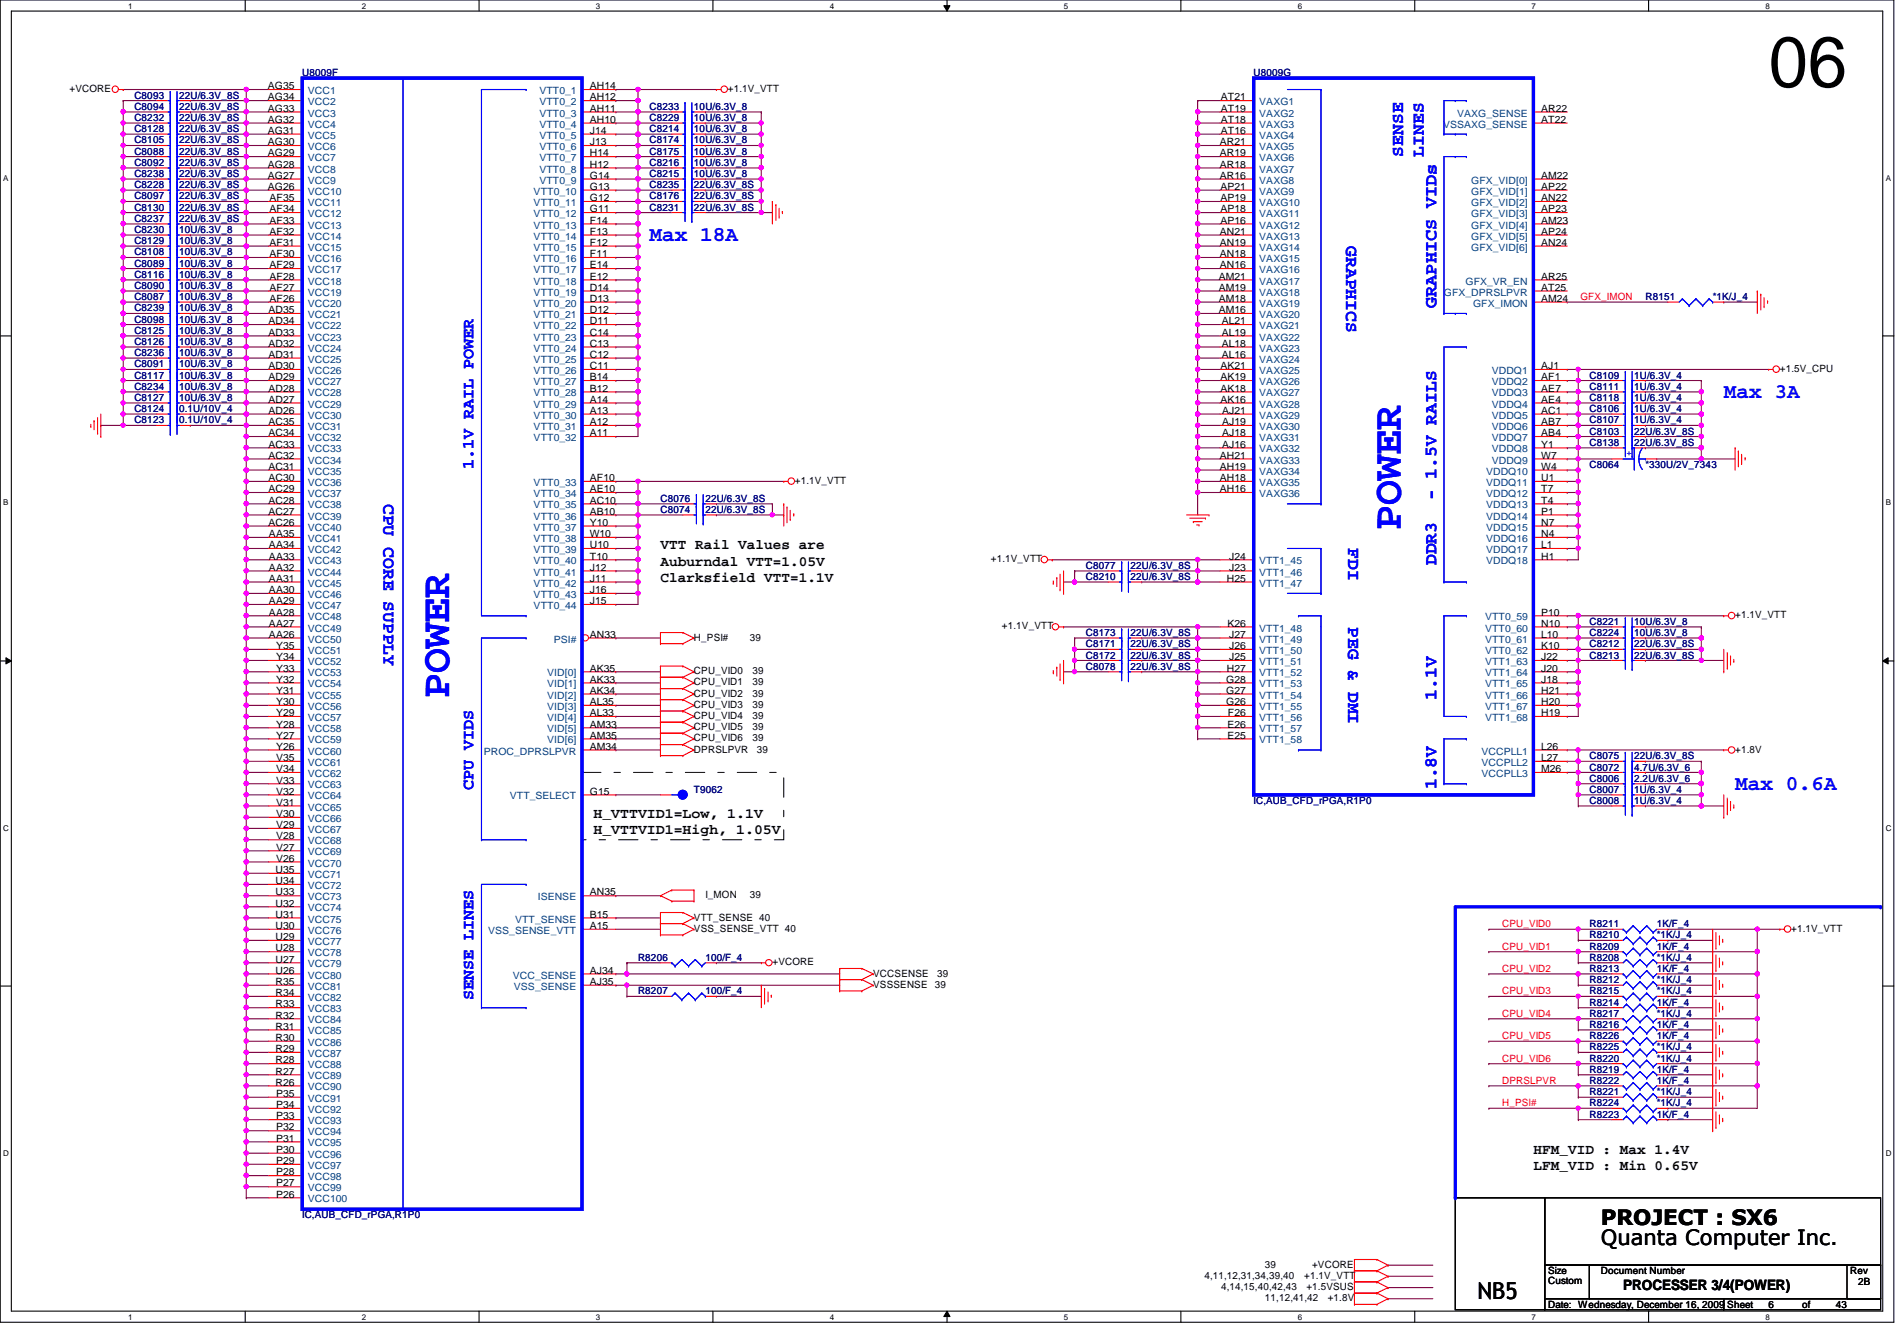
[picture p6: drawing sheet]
<svg xmlns="http://www.w3.org/2000/svg" width="297mm" height="210mm" viewBox="0 0 297 210" stroke-linecap="round" stroke-linejoin="round" font-family="sans-serif">
<defs><g id="words">
<text font-size="11.2" x="276.9" y="13.6">06</text>
<g font-size="6.5" fill="#00f">
<text x="219.3" y="82.9" transform="rotate(-90 219.3 82.9)">POWER</text>
<text x="70.4" y="109.2" transform="rotate(-90 70.4 109.2)">POWER</text>
</g>
<text font-size="3.6" x="231.3" y="203.4">NB5</text>
<g font-size="3.3" fill="#00f">
<text x="101.7" y="37.8">Max 18A</text>
<text x="269.9" y="62.3">Max 3A</text>
<text x="271.7" y="123.6">Max 0.6A</text>
</g>
<g font-size="3.3">
<text x="250.7" y="191.7">PROJECT : SX6</text>
<text x="250.7" y="194.9">Quanta Computer Inc.</text>
</g>
<g font-size="2.8" fill="#00f">
<text x="219.7" y="24.5" transform="rotate(-90 219.7 24.5)">SENSE</text>
<text x="223" y="24.5" transform="rotate(-90 223 24.5)">LINES</text>
<text x="210.8" y="38.5" transform="rotate(90 210.8 38.5)">GRAPHICS</text>
<text x="225" y="48.2" transform="rotate(-90 225 48.2)">GRAPHICS VIDs</text>
<text x="60" y="78.9" transform="rotate(90 60 78.9)">CPU CORE SUPPLY</text>
<text x="225" y="78.3" transform="rotate(-90 225 78.3)">- 1.5V RAILS</text>
<text x="211.1" y="85.9" transform="rotate(90 211.1 85.9)">FDI</text>
<text x="225" y="88.5" transform="rotate(-90 225 88.5)">DDR3</text>
<text x="211.1" y="98.1" transform="rotate(90 211.1 98.1)">PEG &amp; DMI</text>
<text x="225" y="109.5" transform="rotate(-90 225 109.5)">1.1V</text>
<text x="225" y="123.5" transform="rotate(-90 225 123.5)">1.8V</text>
</g>
<g font-size="2.6" fill="#00f">
<text x="74.1" y="73.4" transform="rotate(-90 74.1 73.4)">1.1V RAIL POWER</text>
<text x="74.1" y="123.7" transform="rotate(-90 74.1 123.7)">CPU VIDS</text>
<text x="74.1" y="156.5" transform="rotate(-90 74.1 156.5)">SENSE LINES</text>
</g>
<g font-size="2.2">
<text x="103.4" y="86">VTT Rail Values are</text>
<text x="103.4" y="88.5">Auburndal VTT=1.05V</text>
<text x="103.4" y="91.1">Clarksfield VTT=1.1V</text>
<text x="92.9" y="128">H_VTTVID1=Low, 1.1V</text>
<text x="92.9" y="130.6">H_VTTVID1=High, 1.05V</text>
<text x="240.1" y="180.6">HFM_VID : Max 1.4V</text>
<text x="240.1" y="183.1">LFM_VID : Min 0.65V</text>
<text x="254.2" y="201.8">PROCESSER 3/4(POWER)</text>
</g>
<g font-size="1.6" fill="#000080">
<text x="47.3" y="11.9">U8009F</text>
<text x="196.3" y="11.9">U8009G</text>
<text x="21" y="15.5">C8093</text>
<text x="21" y="17.2">C8094</text>
<text x="28.1" y="15.5">22U/6.3V_8S</text>
<text x="28.1" y="17.2">22U/6.3V_8S</text>
<text x="101.7" y="17.2">C8233</text>
<text x="108.7" y="17.2">10U/6.3V_8</text>
<text x="21" y="20.7">C8128</text>
<text x="21" y="22.4">C8105</text>
<text x="21" y="19">C8232</text>
<text x="28.1" y="20.7">22U/6.3V_8S</text>
<text x="28.1" y="22.4">22U/6.3V_8S</text>
<text x="28.1" y="19">22U/6.3V_8S</text>
<text x="101.7" y="22.4">C8174</text>
<text x="101.7" y="20.7">C8214</text>
<text x="101.7" y="19">C8229</text>
<text x="108.7" y="22.4">10U/6.3V_8</text>
<text x="108.7" y="20.7">10U/6.3V_8</text>
<text x="108.7" y="19">10U/6.3V_8</text>
<text x="21" y="27.7">C8238</text>
<text x="21" y="26">C8092</text>
<text x="21" y="29.5">C8228</text>
<text x="21" y="24.2">C8088</text>
<text x="28.1" y="27.7">22U/6.3V_8S</text>
<text x="28.1" y="26">22U/6.3V_8S</text>
<text x="28.1" y="29.5">22U/6.3V_8S</text>
<text x="28.1" y="24.2">22U/6.3V_8S</text>
<text x="101.7" y="24.2">C8175</text>
<text x="101.7" y="26">C8216</text>
<text x="101.7" y="27.7">C8215</text>
<text x="101.7" y="29.5">C8235</text>
<text x="108.7" y="24.2">10U/6.3V_8</text>
<text x="108.7" y="26">10U/6.3V_8</text>
<text x="108.7" y="27.7">10U/6.3V_8</text>
<text x="108.7" y="29.5">22U/6.3V_8S</text>
<text x="21" y="31.2">C8097</text>
<text x="21" y="33">C8130</text>
<text x="21" y="34.7">C8237</text>
<text x="28.1" y="31.2">22U/6.3V_8S</text>
<text x="28.1" y="33">22U/6.3V_8S</text>
<text x="28.1" y="34.7">22U/6.3V_8S</text>
<text x="101.7" y="33">C8231</text>
<text x="101.7" y="31.2">C8176</text>
<text x="108.7" y="33">22U/6.3V_8S</text>
<text x="108.7" y="31.2">22U/6.3V_8S</text>
<text x="21" y="40">C8108</text>
<text x="21" y="36.5">C8230</text>
<text x="21" y="41.7">C8089</text>
<text x="21" y="38.2">C8129</text>
<text x="28.1" y="40">10U/6.3V_8</text>
<text x="28.1" y="36.5">10U/6.3V_8</text>
<text x="28.1" y="41.7">10U/6.3V_8</text>
<text x="28.1" y="38.2">10U/6.3V_8</text>
<text x="21" y="43.5">C8116</text>
<text x="21" y="47">C8087</text>
<text x="21" y="45.3">C8090</text>
<text x="28.1" y="43.5">10U/6.3V_8</text>
<text x="28.1" y="47">10U/6.3V_8</text>
<text x="28.1" y="45.3">10U/6.3V_8</text>
<text x="257.6" y="47">R8151</text>
<text x="268.2" y="47">*1K/J_4</text>
<text x="21" y="48.7">C8239</text>
<text x="21" y="50.5">C8098</text>
<text x="21" y="52.2">C8125</text>
<text x="28.1" y="48.7">10U/6.3V_8</text>
<text x="28.1" y="50.5">10U/6.3V_8</text>
<text x="28.1" y="52.2">10U/6.3V_8</text>
<text x="21" y="55.8">C8236</text>
<text x="21" y="54">C8126</text>
<text x="21" y="57.5">C8091</text>
<text x="21" y="59.3">C8117</text>
<text x="28.1" y="55.8">10U/6.3V_8</text>
<text x="28.1" y="54">10U/6.3V_8</text>
<text x="28.1" y="57.5">10U/6.3V_8</text>
<text x="28.1" y="59.3">10U/6.3V_8</text>
<text x="248.9" y="59.3">C8109</text>
<text x="255.9" y="59.3">1U/6.3V_4</text>
<text x="21" y="62.8">C8127</text>
<text x="21" y="61">C8234</text>
<text x="21" y="64.5">C8124</text>
<text x="28.1" y="62.8">10U/6.3V_8</text>
<text x="28.1" y="61">10U/6.3V_8</text>
<text x="28.1" y="64.5">0.1U/10V_4</text>
<text x="248.9" y="62.8">C8118</text>
<text x="248.9" y="64.5">C8106</text>
<text x="248.9" y="61">C8111</text>
<text x="255.9" y="62.8">1U/6.3V_4</text>
<text x="255.9" y="64.5">1U/6.3V_4</text>
<text x="255.9" y="61">1U/6.3V_4</text>
<text x="21" y="66.3">C8123</text>
<text x="28.1" y="66.3">0.1U/10V_4</text>
<text x="248.9" y="68">C8103</text>
<text x="248.9" y="69.8">C8138</text>
<text x="248.9" y="66.3">C8107</text>
<text x="255.9" y="68">22U/6.3V_8S</text>
<text x="255.9" y="69.8">22U/6.3V_8S</text>
<text x="255.9" y="66.3">1U/6.3V_4</text>
<text x="248.9" y="73.3">C8064</text>
<text x="257.6" y="73.3">*330U/2V_7343</text>
<text x="103.4" y="78.5">C8076</text>
<text x="103.4" y="80.3">C8074</text>
<text x="110.4" y="78.5">22U/6.3V_8S</text>
<text x="110.4" y="80.3">22U/6.3V_8S</text>
<text x="170" y="89.1">C8077</text>
<text x="177" y="89.1">22U/6.3V_8S</text>
<text x="170" y="90.8">C8210</text>
<text x="177" y="90.8">22U/6.3V_8S</text>
<text x="170" y="99.6">C8173</text>
<text x="170" y="101.3">C8171</text>
<text x="177" y="99.6">22U/6.3V_8S</text>
<text x="177" y="101.3">22U/6.3V_8S</text>
<text x="248.9" y="101.3">C8212</text>
<text x="248.9" y="97.8">C8221</text>
<text x="248.9" y="99.6">C8224</text>
<text x="255.9" y="101.3">22U/6.3V_8S</text>
<text x="255.9" y="97.8">10U/6.3V_8</text>
<text x="255.9" y="99.6">10U/6.3V_8</text>
<text x="170" y="104.8">C8078</text>
<text x="170" y="103.1">C8172</text>
<text x="177" y="104.8">22U/6.3V_8S</text>
<text x="177" y="103.1">22U/6.3V_8S</text>
<text x="248.9" y="103.1">C8213</text>
<text x="255.9" y="103.1">22U/6.3V_8S</text>
<text x="248.9" y="118.8">C8075</text>
<text x="255.9" y="118.8">22U/6.3V_8S</text>
<text x="108.7" y="124.1">T9062</text>
<text x="196.3" y="125.9">IC,AUB_CFD_rPGA,R1P0</text>
<text x="248.9" y="122.3">C8006</text>
<text x="248.9" y="120.6">C8072</text>
<text x="248.9" y="125.9">C8008</text>
<text x="248.9" y="124.1">C8007</text>
<text x="255.9" y="122.3">2.2U/6.3V_6</text>
<text x="255.9" y="120.6">4.7U/6.3V_6</text>
<text x="255.9" y="125.9">1U/6.3V_4</text>
<text x="255.9" y="124.1">1U/6.3V_4</text>
<text x="248.9" y="146.9">R8210</text>
<text x="248.9" y="145.1">R8211</text>
<text x="248.9" y="148.6">R8209</text>
<text x="259.4" y="146.9">*1K/J_4</text>
<text x="259.4" y="145.1">1K/F_4</text>
<text x="259.4" y="148.6">1K/F_4</text>
<text x="99.9" y="150.4">R8206</text>
<text x="99.9" y="155.7">R8207</text>
<text x="110.4" y="150.4">100/F_4</text>
<text x="110.4" y="155.7">100/F_4</text>
<text x="248.9" y="153.9">R8212</text>
<text x="248.9" y="152.1">R8213</text>
<text x="248.9" y="155.7">R8215</text>
<text x="248.9" y="150.4">R8208</text>
<text x="259.4" y="153.9">*1K/J_4</text>
<text x="259.4" y="152.1">1K/F_4</text>
<text x="259.4" y="155.7">*1K/J_4</text>
<text x="259.4" y="150.4">*1K/J_4</text>
<text x="248.9" y="157.4">R8214</text>
<text x="248.9" y="159.2">R8217</text>
<text x="248.9" y="160.9">R8216</text>
<text x="259.4" y="157.4">1K/F_4</text>
<text x="259.4" y="159.2">*1K/J_4</text>
<text x="259.4" y="160.9">1K/F_4</text>
<text x="248.9" y="162.6">R8226</text>
<text x="248.9" y="167.9">R8219</text>
<text x="248.9" y="164.4">R8225</text>
<text x="248.9" y="166.2">R8220</text>
<text x="259.4" y="162.6">1K/F_4</text>
<text x="259.4" y="167.9">1K/F_4</text>
<text x="259.4" y="164.4">*1K/J_4</text>
<text x="259.4" y="166.2">*1K/J_4</text>
<text x="248.9" y="169.7">R8222</text>
<text x="248.9" y="173.2">R8224</text>
<text x="248.9" y="171.4">R8221</text>
<text x="259.4" y="169.7">1K/F_4</text>
<text x="259.4" y="173.2">*1K/J_4</text>
<text x="259.4" y="171.4">*1K/J_4</text>
<text x="248.9" y="174.9">R8223</text>
<text x="259.4" y="174.9">1K/F_4</text>
<text x="47.3" y="190.7">IC,AUB_CFD_rPGA,R1P0</text>
</g>
<g font-size="1.6">
<text x="10.9" y="14.4">+VCORE</text>
<text x="41.9" y="14">AG35</text>
<text x="41.9" y="15.7">AG34</text>
<text x="41.9" y="17.5">AG33</text>
<text x="92.4" y="14">AH14</text>
<text x="92.4" y="15.7">AH12</text>
<text x="92.4" y="17.5">AH11</text>
<text x="114" y="14.4">+1.1V_VTT</text>
<text x="191.2" y="15.7">AT21</text>
<text x="191.2" y="17.5">AT19</text>
<text x="241.3" y="17.5">AR22</text>
<text x="41.9" y="19.2">AG32</text>
<text x="41.9" y="21">AG31</text>
<text x="41.9" y="22.7">AG30</text>
<text x="92.4" y="19.2">AH10</text>
<text x="92.4" y="21">J14</text>
<text x="92.4" y="22.7">J13</text>
<text x="191" y="22.7">AR21</text>
<text x="191.2" y="19.2">AT18</text>
<text x="191.2" y="21">AT16</text>
<text x="241.3" y="19.2">AT22</text>
<text x="41.9" y="24.5">AG29</text>
<text x="41.9" y="26.2">AG28</text>
<text x="41.9" y="28">AG27</text>
<text x="41.9" y="29.7">AG26</text>
<text x="92.4" y="24.5">H14</text>
<text x="92.4" y="26.2">H12</text>
<text x="92.4" y="28">G14</text>
<text x="92.4" y="29.7">G13</text>
<text x="191" y="24.5">AR19</text>
<text x="191" y="26.2">AR18</text>
<text x="191" y="28">AR16</text>
<text x="191.1" y="29.7">AP21</text>
<text x="241.3" y="28">AM22</text>
<text x="241.3" y="29.7">AP22</text>
<text x="42.2" y="31.5">AF35</text>
<text x="42.2" y="33.2">AF34</text>
<text x="42.2" y="35">AF33</text>
<text x="92.4" y="31.5">G12</text>
<text x="92.4" y="33.2">G11</text>
<text x="92.4" y="35">F14</text>
<text x="191.1" y="31.5">AP19</text>
<text x="191.1" y="33.2">AP18</text>
<text x="191.1" y="35">AP16</text>
<text x="241.3" y="31.5">AN22</text>
<text x="241.3" y="33.2">AP23</text>
<text x="241.3" y="35">AM23</text>
<text x="42.2" y="36.7">AF32</text>
<text x="42.2" y="38.5">AF31</text>
<text x="42.2" y="40.3">AF30</text>
<text x="42.2" y="42">AF29</text>
<text x="92.4" y="36.7">F13</text>
<text x="92.4" y="38.5">F12</text>
<text x="92.4" y="40.3">F11</text>
<text x="92.4" y="42">E14</text>
<text x="191" y="36.7">AN21</text>
<text x="191" y="38.5">AN19</text>
<text x="191" y="40.3">AN18</text>
<text x="191" y="42">AN16</text>
<text x="241.3" y="36.7">AP24</text>
<text x="241.3" y="38.5">AN24</text>
<text x="42.2" y="43.8">AF28</text>
<text x="42.2" y="45.5">AF27</text>
<text x="42.2" y="47.2">AF26</text>
<text x="92.4" y="43.8">E12</text>
<text x="92.4" y="45.5">D14</text>
<text x="92.4" y="47.2">D13</text>
<text x="190.8" y="43.8">AM21</text>
<text x="190.8" y="45.5">AM19</text>
<text x="190.8" y="47.2">AM18</text>
<text x="241.3" y="43.8">AR25</text>
<text x="241.3" y="45.5">AT25</text>
<text x="241.3" y="47.2">AM24</text>
<text x="42" y="49">AD35</text>
<text x="42" y="50.8">AD34</text>
<text x="42" y="52.5">AD33</text>
<text x="92.4" y="49">D12</text>
<text x="92.4" y="50.8">D11</text>
<text x="92.4" y="52.5">C14</text>
<text x="190.8" y="49">AM16</text>
<text x="191.3" y="50.8">AL21</text>
<text x="191.3" y="52.5">AL19</text>
<text x="42" y="54.3">AD32</text>
<text x="42" y="56">AD31</text>
<text x="42" y="57.8">AD30</text>
<text x="42" y="59.5">AD29</text>
<text x="92.4" y="54.3">C13</text>
<text x="92.4" y="56">C12</text>
<text x="92.4" y="57.8">C11</text>
<text x="92.4" y="59.5">B14</text>
<text x="191.1" y="57.8">AK21</text>
<text x="191.1" y="59.5">AK19</text>
<text x="191.3" y="54.3">AL18</text>
<text x="191.3" y="56">AL16</text>
<text x="241.3" y="57.8">AJ1</text>
<text x="241.3" y="59.5">AF1</text>
<text x="278.7" y="58.2">+1.5V_CPU</text>
<text x="42" y="61.3">AD28</text>
<text x="42" y="63">AD27</text>
<text x="42" y="64.8">AD26</text>
<text x="92.4" y="61.3">B12</text>
<text x="92.4" y="63">A14</text>
<text x="92.4" y="64.8">A13</text>
<text x="191.1" y="61.3">AK18</text>
<text x="191.1" y="63">AK16</text>
<text x="191.4" y="64.8">AJ21</text>
<text x="241.3" y="61.3">AE7</text>
<text x="241.3" y="63">AE4</text>
<text x="241.3" y="64.8">AC1</text>
<text x="42" y="66.5">AC35</text>
<text x="42" y="68.3">AC34</text>
<text x="42" y="70.1">AC33</text>
<text x="42" y="71.8">AC32</text>
<text x="92.4" y="66.5">A12</text>
<text x="92.4" y="68.3">A11</text>
<text x="191" y="71.8">AH21</text>
<text x="191.4" y="66.5">AJ19</text>
<text x="191.4" y="68.3">AJ18</text>
<text x="191.4" y="70.1">AJ16</text>
<text x="241.3" y="66.5">AB7</text>
<text x="241.3" y="68.3">AB4</text>
<text x="241.3" y="70.1">Y1</text>
<text x="241.3" y="71.8">W7</text>
<text x="42" y="73.5">AC31</text>
<text x="42" y="75.3">AC30</text>
<text x="42" y="77">AC29</text>
<text x="92.4" y="75.3">AF10</text>
<text x="92.4" y="77">AE10</text>
<text x="124.5" y="75.7">+1.1V_VTT</text>
<text x="191" y="73.5">AH19</text>
<text x="191" y="75.3">AH18</text>
<text x="191" y="77">AH16</text>
<text x="241.3" y="73.5">W4</text>
<text x="241.3" y="75.3">U1</text>
<text x="241.3" y="77">T7</text>
<text x="42" y="78.8">AC28</text>
<text x="42" y="80.6">AC27</text>
<text x="42" y="82.3">AC26</text>
<text x="92.4" y="78.8">AC10</text>
<text x="92.4" y="80.6">AB10</text>
<text x="92.4" y="82.3">Y10</text>
<text x="241.3" y="78.8">T4</text>
<text x="241.3" y="80.6">P1</text>
<text x="241.3" y="82.3">N7</text>
<text x="42.1" y="84.1">AA35</text>
<text x="42.1" y="85.8">AA34</text>
<text x="42.1" y="87.6">AA33</text>
<text x="42.1" y="89.3">AA32</text>
<text x="92.4" y="84.1">W10</text>
<text x="92.4" y="85.8">U10</text>
<text x="92.4" y="87.6">T10</text>
<text x="92.4" y="89.3">J12</text>
<text x="155.1" y="88">+1.1V_VTT</text>
<text x="192.5" y="87.6">J24</text>
<text x="192.5" y="89.3">J23</text>
<text x="241.3" y="84.1">N4</text>
<text x="241.3" y="85.8">L1</text>
<text x="241.3" y="87.6">H1</text>
<text x="42.1" y="91.1">AA31</text>
<text x="42.1" y="92.8">AA30</text>
<text x="42.1" y="94.6">AA29</text>
<text x="92.4" y="91.1">J11</text>
<text x="92.4" y="92.8">J16</text>
<text x="92.4" y="94.6">J15</text>
<text x="192.1" y="91.1">H25</text>
<text x="42.1" y="96.4">AA28</text>
<text x="42.1" y="98.1">AA27</text>
<text x="42.1" y="99.8">AA26</text>
<text x="43.2" y="101.6">Y35</text>
<text x="92.4" y="99.8">AN33</text>
<text x="108.7" y="100.3">H_PSI#</text>
<text x="117.4" y="100.3">39</text>
<text x="156.9" y="98.5">+1.1V_VTT</text>
<text x="192.2" y="98.1">K26</text>
<text x="192.5" y="99.8">J27</text>
<text x="192.5" y="101.6">J26</text>
<text x="241.3" y="96.4">P10</text>
<text x="241.3" y="98.1">N10</text>
<text x="241.3" y="99.8">L10</text>
<text x="241.3" y="101.6">K10</text>
<text x="271.7" y="96.8">+1.1V_VTT</text>
<text x="43.2" y="103.3">Y34</text>
<text x="43.2" y="105.1">Y33</text>
<text x="43.2" y="106.8">Y32</text>
<text x="92.4" y="105.1">AK35</text>
<text x="92.4" y="106.8">AK33</text>
<text x="108.7" y="105.5">CPU_VID0</text>
<text x="108.7" y="107.3">CPU_VID1</text>
<text x="117.8" y="105.5">39</text>
<text x="117.8" y="107.3">39</text>
<text x="192" y="106.8">G28</text>
<text x="192.1" y="105.1">H27</text>
<text x="192.5" y="103.3">J25</text>
<text x="241.3" y="103.3">J22</text>
<text x="241.3" y="105.1">J20</text>
<text x="241.3" y="106.8">J18</text>
<text x="43.2" y="108.6">Y31</text>
<text x="43.2" y="110.4">Y30</text>
<text x="43.2" y="112.1">Y29</text>
<text x="43.2" y="113.9">Y28</text>
<text x="92.4" y="108.6">AK34</text>
<text x="92.4" y="110.4">AL35</text>
<text x="92.4" y="112.1">AL33</text>
<text x="92.4" y="113.9">AM33</text>
<text x="108.7" y="109.1">CPU_VID2</text>
<text x="108.7" y="110.8">CPU_VID3</text>
<text x="108.7" y="112.5">CPU_VID4</text>
<text x="117.8" y="109.1">39</text>
<text x="117.8" y="110.8">39</text>
<text x="117.8" y="112.5">39</text>
<text x="192" y="108.6">G27</text>
<text x="192" y="110.4">G26</text>
<text x="192.2" y="113.9">E26</text>
<text x="192.3" y="112.1">F26</text>
<text x="241.3" y="108.6">H21</text>
<text x="241.3" y="110.4">H20</text>
<text x="241.3" y="112.1">H19</text>
<text x="43.2" y="115.6">Y27</text>
<text x="43.2" y="117.3">Y26</text>
<text x="43.2" y="119.1">V35</text>
<text x="92.4" y="115.6">AM35</text>
<text x="92.4" y="117.3">AM34</text>
<text x="108.7" y="117.8">DPRSLPVR</text>
<text x="108.7" y="114.3">CPU_VID5</text>
<text x="108.7" y="116">CPU_VID6</text>
<text x="117.8" y="114.3">39</text>
<text x="117.8" y="116">39</text>
<text x="118.5" y="117.8">39</text>
<text x="192.2" y="115.6">E25</text>
<text x="241.3" y="117.3">L26</text>
<text x="241.3" y="119.1">L27</text>
<text x="271.7" y="117.8">+1.8V</text>
<text x="43.2" y="120.9">V34</text>
<text x="43.2" y="122.6">V33</text>
<text x="43.2" y="124.4">V32</text>
<text x="92.4" y="124.4">G15</text>
<text x="241.3" y="120.9">M26</text>
<text x="43.2" y="126.1">V31</text>
<text x="43.2" y="127.9">V30</text>
<text x="43.2" y="129.6">V29</text>
<text x="43.2" y="131.4">V28</text>
<text x="43.1" y="136.7">U35</text>
<text x="43.2" y="133.1">V27</text>
<text x="43.2" y="134.9">V26</text>
<text x="43.1" y="138.4">U34</text>
<text x="43.1" y="140.2">U33</text>
<text x="43.1" y="141.9">U32</text>
<text x="43.1" y="143.6">U31</text>
<text x="92.4" y="140.2">AN35</text>
<text x="92.4" y="143.6">B15</text>
<text x="110.4" y="140.6">I_MON</text>
<text x="117.4" y="140.6">39</text>
<text x="43.1" y="145.4">U30</text>
<text x="43.1" y="147.2">U29</text>
<text x="43.1" y="148.9">U28</text>
<text x="92.4" y="145.4">A15</text>
<text x="108.7" y="144.1">VTT_SENSE 40</text>
<text x="108.7" y="145.8">VSS_SENSE_VTT 40</text>
<text x="280.5" y="145.8">+1.1V_VTT</text>
<text x="43.1" y="150.7">U27</text>
<text x="43.1" y="152.4">U26</text>
<text x="43.1" y="154.2">R35</text>
<text x="43.1" y="155.9">R34</text>
<text x="92.4" y="152.4">AJ34</text>
<text x="92.4" y="154.2">AJ35</text>
<text x="120.9" y="151.1">+VCORE</text>
<text x="136.7" y="152.9">VCCSENSE</text>
<text x="136.7" y="154.6">VSSSENSE</text>
<text x="146.4" y="154.6">39</text>
<text x="146.7" y="152.9">39</text>
<text x="43.1" y="157.7">R33</text>
<text x="43.1" y="159.4">R32</text>
<text x="43.1" y="161.2">R31</text>
<text x="43.1" y="162.9">R30</text>
<text x="43.1" y="164.7">R29</text>
<text x="43.1" y="166.5">R28</text>
<text x="43.1" y="168.2">R27</text>
<text x="43.1" y="169.9">R26</text>
<text x="43.2" y="171.7">P35</text>
<text x="43.2" y="173.4">P34</text>
<text x="43.2" y="175.2">P33</text>
<text x="43.2" y="177">P32</text>
<text x="43.2" y="178.7">P31</text>
<text x="43.2" y="180.5">P30</text>
<text x="43.2" y="182.2">P29</text>
<text x="43.2" y="184">P28</text>
<text x="43.2" y="185.7">P27</text>
<text x="43.2" y="187.5">P26</text>
<text x="188.6" y="200.2">4,11,12,31,34,39,40</text>
<text x="191.2" y="201.9">4,14,15,40,42,43</text>
<text x="198.1" y="198.4">39</text>
<text x="198.1" y="203.7">11,12,41,42</text>
<text x="204.2" y="200.2">+1.1V_VTT</text>
<text x="204.6" y="201.9">+1.5VSUS</text>
<text x="205.4" y="198.4">+VCORE</text>
<text x="207.9" y="203.7">+1.8V</text>
<text x="242.4" y="199.5">Size</text>
<text x="242.4" y="201">Custom</text>
<text x="250.7" y="199.5">Document Number</text>
<text x="289.7" y="199.5">Rev</text>
<text x="291" y="201.2">2B</text>
<text x="242.4" y="204.7">Date: Wednesday, December 16, 2009 Sheet</text>
<text x="276.9" y="204.7">6</text>
<text x="282.2" y="204.7">of</text>
<text x="287.4" y="204.7">43</text>
</g>
<g font-size="1.6" fill="#004080">
<text x="48.2" y="14.7">VCC1</text>
<text x="48.2" y="16.5">VCC2</text>
<text x="84.5" y="14.7">VTT0_1</text>
<text x="84.5" y="16.5">VTT0_2</text>
<text x="197.2" y="16.5">VAXG1</text>
<text x="48.2" y="18.2">VCC3</text>
<text x="48.2" y="20">VCC4</text>
<text x="48.2" y="21.7">VCC5</text>
<text x="48.2" y="23.5">VCC6</text>
<text x="84.5" y="18.2">VTT0_3</text>
<text x="84.5" y="20">VTT0_4</text>
<text x="84.5" y="21.7">VTT0_5</text>
<text x="84.5" y="23.5">VTT0_6</text>
<text x="197.2" y="18.2">VAXG2</text>
<text x="197.2" y="20">VAXG3</text>
<text x="197.2" y="21.7">VAXG4</text>
<text x="197.2" y="23.5">VAXG5</text>
<text x="226" y="20">VSSAXG_SENSE</text>
<text x="228.2" y="18.2">VAXG_SENSE</text>
<text x="48.2" y="25.2">VCC7</text>
<text x="48.2" y="27">VCC8</text>
<text x="48.2" y="28.7">VCC9</text>
<text x="84.5" y="25.2">VTT0_7</text>
<text x="84.5" y="27">VTT0_8</text>
<text x="84.5" y="28.7">VTT0_9</text>
<text x="197.2" y="25.2">VAXG6</text>
<text x="197.2" y="27">VAXG7</text>
<text x="197.2" y="28.7">VAXG8</text>
<text x="230.4" y="28.7">GFX_VID[0]</text>
<text x="48.2" y="30.5">VCC10</text>
<text x="48.2" y="32.3">VCC11</text>
<text x="48.2" y="34">VCC12</text>
<text x="48.2" y="35.8">VCC13</text>
<text x="83.6" y="30.5">VTT0_10</text>
<text x="83.6" y="32.3">VTT0_11</text>
<text x="83.6" y="34">VTT0_12</text>
<text x="83.6" y="35.8">VTT0_13</text>
<text x="197.2" y="30.5">VAXG9</text>
<text x="197.2" y="32.3">VAXG10</text>
<text x="197.2" y="34">VAXG11</text>
<text x="197.2" y="35.8">VAXG12</text>
<text x="230.4" y="30.5">GFX_VID[1]</text>
<text x="230.4" y="32.3">GFX_VID[2]</text>
<text x="230.4" y="34">GFX_VID[3]</text>
<text x="230.4" y="35.8">GFX_VID[4]</text>
<text x="48.2" y="37.5">VCC14</text>
<text x="48.2" y="39.2">VCC15</text>
<text x="48.2" y="41">VCC16</text>
<text x="83.6" y="37.5">VTT0_14</text>
<text x="83.6" y="39.2">VTT0_15</text>
<text x="83.6" y="41">VTT0_16</text>
<text x="197.2" y="37.5">VAXG13</text>
<text x="197.2" y="39.2">VAXG14</text>
<text x="197.2" y="41">VAXG15</text>
<text x="230.4" y="37.5">GFX_VID[5]</text>
<text x="230.4" y="39.2">GFX_VID[6]</text>
<text x="48.2" y="42.8">VCC17</text>
<text x="48.2" y="44.5">VCC18</text>
<text x="48.2" y="46.3">VCC19</text>
<text x="83.6" y="42.8">VTT0_17</text>
<text x="83.6" y="44.5">VTT0_18</text>
<text x="83.6" y="46.3">VTT0_19</text>
<text x="197.2" y="42.8">VAXG16</text>
<text x="197.2" y="44.5">VAXG17</text>
<text x="197.2" y="46.3">VAXG18</text>
<text x="226.1" y="46.3">GFX_DPRSLPVR</text>
<text x="229.5" y="44.5">GFX_VR_EN</text>
<text x="48.2" y="48">VCC20</text>
<text x="48.2" y="49.8">VCC21</text>
<text x="48.2" y="51.5">VCC22</text>
<text x="48.2" y="53.3">VCC23</text>
<text x="83.6" y="48">VTT0_20</text>
<text x="83.6" y="49.8">VTT0_21</text>
<text x="83.6" y="51.5">VTT0_22</text>
<text x="83.6" y="53.3">VTT0_23</text>
<text x="197.2" y="48">VAXG19</text>
<text x="197.2" y="49.8">VAXG20</text>
<text x="197.2" y="51.5">VAXG21</text>
<text x="197.2" y="53.3">VAXG22</text>
<text x="230.7" y="48">GFX_IMON</text>
<text x="48.2" y="55">VCC24</text>
<text x="48.2" y="56.8">VCC25</text>
<text x="48.2" y="58.5">VCC26</text>
<text x="83.6" y="55">VTT0_24</text>
<text x="83.6" y="56.8">VTT0_25</text>
<text x="83.6" y="58.5">VTT0_26</text>
<text x="197.2" y="55">VAXG23</text>
<text x="197.2" y="56.8">VAXG24</text>
<text x="197.2" y="58.5">VAXG25</text>
<text x="233.6" y="58.5">VDDQ1</text>
<text x="48.2" y="60.3">VCC27</text>
<text x="48.2" y="62.1">VCC28</text>
<text x="48.2" y="63.8">VCC29</text>
<text x="48.2" y="65.5">VCC30</text>
<text x="83.6" y="60.3">VTT0_27</text>
<text x="83.6" y="62.1">VTT0_28</text>
<text x="83.6" y="63.8">VTT0_29</text>
<text x="83.6" y="65.5">VTT0_30</text>
<text x="197.2" y="60.3">VAXG26</text>
<text x="197.2" y="62.1">VAXG27</text>
<text x="197.2" y="63.8">VAXG28</text>
<text x="197.2" y="65.5">VAXG29</text>
<text x="233.6" y="60.3">VDDQ2</text>
<text x="233.6" y="62.1">VDDQ3</text>
<text x="233.6" y="63.8">VDDQ4</text>
<text x="233.6" y="65.5">VDDQ5</text>
<text x="48.2" y="67.3">VCC31</text>
<text x="48.2" y="69">VCC32</text>
<text x="48.2" y="70.8">VCC33</text>
<text x="83.6" y="67.3">VTT0_31</text>
<text x="83.6" y="69">VTT0_32</text>
<text x="197.2" y="67.3">VAXG30</text>
<text x="197.2" y="69">VAXG31</text>
<text x="197.2" y="70.8">VAXG32</text>
<text x="233.6" y="67.3">VDDQ6</text>
<text x="233.6" y="69">VDDQ7</text>
<text x="233.6" y="70.8">VDDQ8</text>
<text x="48.2" y="72.6">VCC34</text>
<text x="48.2" y="74.3">VCC35</text>
<text x="48.2" y="76.1">VCC36</text>
<text x="48.2" y="77.8">VCC37</text>
<text x="83.6" y="76.1">VTT0_33</text>
<text x="83.6" y="77.8">VTT0_34</text>
<text x="197.2" y="72.6">VAXG33</text>
<text x="197.2" y="74.3">VAXG34</text>
<text x="197.2" y="76.1">VAXG35</text>
<text x="197.2" y="77.8">VAXG36</text>
<text x="232.7" y="74.3">VDDQ10</text>
<text x="232.7" y="76.1">VDDQ11</text>
<text x="232.7" y="77.8">VDDQ12</text>
<text x="233.6" y="72.6">VDDQ9</text>
<text x="48.2" y="79.6">VCC38</text>
<text x="48.2" y="81.3">VCC39</text>
<text x="48.2" y="83.1">VCC40</text>
<text x="83.6" y="79.6">VTT0_35</text>
<text x="83.6" y="81.3">VTT0_36</text>
<text x="83.6" y="83.1">VTT0_37</text>
<text x="232.7" y="79.6">VDDQ13</text>
<text x="232.7" y="81.3">VDDQ14</text>
<text x="232.7" y="83.1">VDDQ15</text>
<text x="48.2" y="84.8">VCC41</text>
<text x="48.2" y="86.6">VCC42</text>
<text x="48.2" y="88.3">VCC43</text>
<text x="83.6" y="84.8">VTT0_38</text>
<text x="83.6" y="86.6">VTT0_39</text>
<text x="83.6" y="88.3">VTT0_40</text>
<text x="197.2" y="88.3">VTT1_45</text>
<text x="232.7" y="84.8">VDDQ16</text>
<text x="232.7" y="86.6">VDDQ17</text>
<text x="232.7" y="88.3">VDDQ18</text>
<text x="48.2" y="90.1">VCC44</text>
<text x="48.2" y="91.8">VCC45</text>
<text x="48.2" y="93.6">VCC46</text>
<text x="48.2" y="95.3">VCC47</text>
<text x="83.6" y="90.1">VTT0_41</text>
<text x="83.6" y="91.8">VTT0_42</text>
<text x="83.6" y="93.6">VTT0_43</text>
<text x="83.6" y="95.3">VTT0_44</text>
<text x="197.2" y="90.1">VTT1_46</text>
<text x="197.2" y="91.8">VTT1_47</text>
<text x="48.2" y="97.1">VCC48</text>
<text x="48.2" y="98.8">VCC49</text>
<text x="48.2" y="100.6">VCC50</text>
<text x="86.7" y="100.6">PSI#</text>
<text x="197.2" y="98.8">VTT1_48</text>
<text x="197.2" y="100.6">VTT1_49</text>
<text x="232.5" y="97.1">VTT0_59</text>
<text x="232.5" y="98.8">VTT0_60</text>
<text x="232.5" y="100.6">VTT0_61</text>
<text x="48.2" y="102.4">VCC51</text>
<text x="48.2" y="104.1">VCC52</text>
<text x="48.2" y="105.9">VCC53</text>
<text x="48.2" y="107.6">VCC54</text>
<text x="85.7" y="105.9">VID[0]</text>
<text x="85.7" y="107.6">VID[1]</text>
<text x="197.2" y="102.4">VTT1_50</text>
<text x="197.2" y="104.1">VTT1_51</text>
<text x="197.2" y="105.9">VTT1_52</text>
<text x="197.2" y="107.6">VTT1_53</text>
<text x="232.5" y="102.4">VTT0_62</text>
<text x="232.5" y="104.1">VTT1_63</text>
<text x="232.5" y="105.9">VTT1_64</text>
<text x="232.5" y="107.6">VTT1_65</text>
<text x="48.2" y="109.3">VCC55</text>
<text x="48.2" y="111.1">VCC56</text>
<text x="48.2" y="112.9">VCC57</text>
<text x="85.7" y="109.3">VID[2]</text>
<text x="85.7" y="111.1">VID[3]</text>
<text x="85.7" y="112.9">VID[4]</text>
<text x="197.2" y="109.3">VTT1_54</text>
<text x="197.2" y="111.1">VTT1_55</text>
<text x="197.2" y="112.9">VTT1_56</text>
<text x="232.5" y="109.3">VTT1_66</text>
<text x="232.5" y="111.1">VTT1_67</text>
<text x="232.5" y="112.9">VTT1_68</text>
<text x="48.2" y="114.6">VCC58</text>
<text x="48.2" y="116.4">VCC59</text>
<text x="48.2" y="118.1">VCC60</text>
<text x="48.2" y="119.9">VCC61</text>
<text x="75.8" y="118.1">PROC_DPRSLPVR</text>
<text x="85.7" y="114.6">VID[5]</text>
<text x="85.7" y="116.4">VID[6]</text>
<text x="197.2" y="114.6">VTT1_57</text>
<text x="197.2" y="116.4">VTT1_58</text>
<text x="232" y="118.1">VCCPLL1</text>
<text x="232" y="119.9">VCCPLL2</text>
<text x="48.2" y="121.6">VCC62</text>
<text x="48.2" y="123.4">VCC63</text>
<text x="48.2" y="125.1">VCC64</text>
<text x="79.8" y="125.1">VTT_SELECT</text>
<text x="232" y="121.6">VCCPLL3</text>
<text x="48.2" y="126.9">VCC65</text>
<text x="48.2" y="128.7">VCC66</text>
<text x="48.2" y="130.4">VCC67</text>
<text x="48.2" y="132.2">VCC68</text>
<text x="48.2" y="133.9">VCC69</text>
<text x="48.2" y="135.6">VCC70</text>
<text x="48.2" y="137.4">VCC71</text>
<text x="48.2" y="139.1">VCC72</text>
<text x="48.2" y="140.9">VCC73</text>
<text x="48.2" y="142.7">VCC74</text>
<text x="84.2" y="140.9">ISENSE</text>
<text x="48.2" y="144.4">VCC75</text>
<text x="48.2" y="146.2">VCC76</text>
<text x="48.2" y="147.9">VCC77</text>
<text x="48.2" y="149.7">VCC78</text>
<text x="76.5" y="146.2">VSS_SENSE_VTT</text>
<text x="80.6" y="144.4">VTT_SENSE</text>
<text x="48.2" y="151.4">VCC79</text>
<text x="48.2" y="153.2">VCC80</text>
<text x="48.2" y="154.9">VCC81</text>
<text x="80.3" y="153.2">VCC_SENSE</text>
<text x="80.5" y="154.9">VSS_SENSE</text>
<text x="48.2" y="156.7">VCC82</text>
<text x="48.2" y="158.5">VCC83</text>
<text x="48.2" y="160.2">VCC84</text>
<text x="48.2" y="161.9">VCC85</text>
<text x="48.2" y="163.7">VCC86</text>
<text x="48.2" y="165.4">VCC87</text>
<text x="48.2" y="167.2">VCC88</text>
<text x="48.2" y="169">VCC89</text>
<text x="48.2" y="170.7">VCC90</text>
<text x="48.2" y="172.5">VCC91</text>
<text x="48.2" y="174.2">VCC92</text>
<text x="48.2" y="176">VCC93</text>
<text x="48.2" y="177.7">VCC94</text>
<text x="48.2" y="179.5">VCC95</text>
<text x="48.2" y="181.2">VCC96</text>
<text x="48.2" y="183">VCC97</text>
<text x="48.2" y="184.7">VCC98</text>
<text x="48.2" y="186.5">VCC99</text>
<text x="48.2" y="188.2">VCC100</text>
</g>
<g font-size="1.6" fill="#f00">
<text x="247.5" y="46.9">GFX_IMON</text>
<text x="235.2" y="145.1">CPU_VID0</text>
<text x="235.2" y="148.6">CPU_VID1</text>
<text x="235.2" y="152.1">CPU_VID2</text>
<text x="235.2" y="155.6">CPU_VID3</text>
<text x="235.2" y="159.1">CPU_VID4</text>
<text x="235.2" y="162.6">CPU_VID5</text>
<text x="235.2" y="166.2">CPU_VID6</text>
<text x="235.2" y="169.6">DPRSLPVR</text>
<text x="235.2" y="173.1">H_PSI#</text>
</g>
<text font-size="1.6" fill="#00f" x="255.5" y="71.3" transform="rotate(-90 255.5 71.3)">+</text>
<g font-size="1.3">
<text x="20.1" y="1.4">1</text>
<text x="56.7" y="1.4">2</text>
<text x="93.3" y="1.4">3</text>
<text x="129.9" y="1.4">4</text>
<text x="166.6" y="1.4">5</text>
<text x="203.2" y="1.4">6</text>
<text x="239.8" y="1.4">7</text>
<text x="276.4" y="1.4">8</text>
<text x=".5" y="28.3">A</text>
<text x="295.3" y="28.3">A</text>
<text x=".5" y="79.1">B</text>
<text x="295.3" y="79.1">B</text>
<text x=".5" y="130">C</text>
<text x="295.3" y="130">C</text>
<text x=".5" y="180.9">D</text>
<text x="295.3" y="180.9">D</text>
<text x="20.1" y="206.6">1</text>
<text x="56.7" y="206.6">2</text>
<text x="93.3" y="206.6">3</text>
<text x="129.9" y="206.6">4</text>
<text x="166.6" y="206.6">5</text>
<text x="203.2" y="206.6">6</text>
<text x="239.8" y="206.6">7</text>
<text x="276.4" y="206.6">8</text>
</g>
</g></defs>
<path d="M0 0h296.5v207h-296.5zM1.8 1.7h293v203.5h-293z" fill="none" stroke="#000" stroke-width=".17"/>
<g fill="#fff">
<path d="M20.1 .2h.6v1.4h-.6z"/>
<path d="M20.1 205.4h.6v1.4h-.6z"/>
</g>
<path d="M38.4 0v1.7M38.4 205.2v1.8" fill="none" stroke="#000" stroke-width=".17"/>
<g fill="#fff">
<path d="M56.7 .2h.7v1.4h-.7z"/>
<path d="M56.7 205.4h.7v1.4h-.7z"/>
</g>
<path d="M75 0v1.7M75 205.2v1.8" fill="none" stroke="#000" stroke-width=".17"/>
<g fill="#fff">
<path d="M93.3 .2h.7v1.4h-.7z"/>
<path d="M93.3 205.4h.7v1.4h-.7z"/>
</g>
<path d="M111.6 0v1.7M111.6 205.2v1.8" fill="none" stroke="#000" stroke-width=".17"/>
<g fill="#fff">
<path d="M129.9 .2h.7v1.4h-.7z"/>
<path d="M129.9 205.4h.7v1.4h-.7z"/>
</g>
<path d="M148.3 0v1.7M148.3 205.2v1.8" fill="none" stroke="#000" stroke-width=".17"/>
<path d="M147.8 .9h1l-.5 .8zM148.3 205.2l.5 .9h-1z" fill="#000"/>
<path d="M147.8 .9h1l-.5 .8zM148.3 205.2l.5 .9h-1z" fill="none" stroke="#000" stroke-width=".16"/>
<g fill="#fff">
<path d="M166.6 .2h.7v1.4h-.7z"/>
<path d="M166.6 205.4h.7v1.4h-.7z"/>
</g>
<path d="M184.9 0v1.7M184.9 205.2v1.8" fill="none" stroke="#000" stroke-width=".17"/>
<g fill="#fff">
<path d="M203.2 .2h.7v1.4h-.7z"/>
<path d="M203.2 205.4h.7v1.4h-.7z"/>
</g>
<path d="M221.5 0v1.7M221.5 205.2v1.8" fill="none" stroke="#000" stroke-width=".17"/>
<g fill="#fff">
<path d="M239.8 .2h.7v1.4h-.7z"/>
<path d="M239.8 205.4h.7v1.4h-.7z"/>
</g>
<path d="M258.1 0v1.7M258.1 205.2v1.8" fill="none" stroke="#000" stroke-width=".17"/>
<g fill="#fff">
<path d="M276.4 .2h.7v1.4h-.7z"/>
<path d="M276.4 205.4h.7v1.4h-.7z"/>
<path d="M.5 27.1h.8v1.4h-.8z"/>
<path d="M295.3 27.1h.8v1.4h-.8z"/>
<path d="M.5 78h.8v1.4h-.8z"/>
<path d="M295.3 78h.8v1.4h-.8z"/>
</g>
<path d="M0 52.6h1.8M294.8 52.6h1.7" fill="none" stroke="#000" stroke-width=".17"/>
<g fill="#fff">
<path d="M.5 128.9h.9v1.4h-.9z"/>
<path d="M295.3 128.9h.9v1.4h-.9z"/>
</g>
<path d="M0 103.5h1.8M294.8 103.5h1.7" fill="none" stroke="#000" stroke-width=".17"/>
<path d="M.9 103l.9 .5-.9 .4zM294.8 103.5l.9-.5v.9z" fill="#000"/>
<path d="M.9 103l.9 .5-.9 .4zM294.8 103.5l.9-.5v.9z" fill="none" stroke="#000" stroke-width=".16"/>
<g fill="#fff">
<path d="M.5 179.7h.9v1.4h-.9z"/>
<path d="M295.3 179.7h.9v1.4h-.9z"/>
</g>
<path d="M0 154.3h1.8M294.8 154.3h1.7" fill="none" stroke="#000" stroke-width=".17"/>
<g fill="none" stroke="#800040" stroke-width=".17">
<path d="M38.6 138.4h.1M38.6 136.7h.1M38.6 134.9h.1M38.6 138.4h3.5M38.6 136.7h3.5M38.6 134.9h3.5M38.6 149h.1M38.6 147.2h.1M38.6 143.7h.1M38.6 141.9h.1M38.6 140.2h.1M38.6 152.4h.1"/>
<path d="M38.6 149h3.5M38.6 147.2h3.5M38.6 143.7h3.5M38.6 141.9h3.5M38.6 140.2h3.5M38.6 152.4h3.5"/>
</g>
<circle cx="38.6" cy="152.4" r=".34" fill="#f0f"/>
<circle cx="38.6" cy="152.4" r=".34" fill="none" stroke="#f0f" stroke-width=".17"/>
<path d="M38.6 131.4h.1M38.6 131.4v1.8M38.6 150.7h.1M38.6 145.5h.1M38.6 152.4h.1M38.6 150.7h3.5M38.6 145.5v1.7M38.6 152.4v1.8M38.6 145.5h3.5" fill="none" stroke="#800040" stroke-width=".17"/>
<circle cx="38.6" cy="131.4" r=".34" fill="#f0f"/>
<circle cx="38.6" cy="131.4" r=".34" fill="none" stroke="#f0f" stroke-width=".17"/>
<path d="M38.6 147.2h.1M38.6 147.2v1.8" fill="none" stroke="#800040" stroke-width=".17"/>
<circle cx="38.6" cy="147.2" r=".33" fill="#f0f"/>
<circle cx="38.6" cy="147.2" r=".33" fill="none" stroke="#f0f" stroke-width=".17"/>
<path d="M38.6 140.2h.1M38.6 140.2v1.7" fill="none" stroke="#800040" stroke-width=".17"/>
<circle cx="38.6" cy="141.9" r=".33" fill="#f0f"/>
<circle cx="38.6" cy="141.9" r=".33" fill="none" stroke="#f0f" stroke-width=".17"/>
<path d="M38.6 143.7h.1M38.6 143.7v1.8" fill="none" stroke="#800040" stroke-width=".17"/>
<circle cx="38.6" cy="145.4" r=".33" fill="#f0f"/>
<circle cx="38.6" cy="145.4" r=".33" fill="none" stroke="#f0f" stroke-width=".17"/>
<circle cx="38.6" cy="143.7" r=".34" fill="#f0f"/>
<circle cx="38.6" cy="143.7" r=".34" fill="none" stroke="#f0f" stroke-width=".17"/>
<path d="M38.6 129.7h.1M38.6 129.7v1.7" fill="none" stroke="#800040" stroke-width=".17"/>
<circle cx="38.6" cy="129.6" r=".33" fill="#f0f"/>
<circle cx="38.6" cy="129.6" r=".33" fill="none" stroke="#f0f" stroke-width=".17"/>
<path d="M38.6 134.9h.1M38.6 134.9v1.8" fill="none" stroke="#800040" stroke-width=".17"/>
<circle cx="38.6" cy="134.9" r=".34" fill="#f0f"/>
<circle cx="38.6" cy="134.9" r=".34" fill="none" stroke="#f0f" stroke-width=".17"/>
<path d="M38.6 138.4h.1M38.6 138.4v1.8" fill="none" stroke="#800040" stroke-width=".17"/>
<circle cx="38.6" cy="140.2" r=".34" fill="#f0f"/>
<circle cx="38.6" cy="140.2" r=".34" fill="none" stroke="#f0f" stroke-width=".17"/>
<circle cx="38.6" cy="138.4" r=".33" fill="#f0f"/>
<circle cx="38.6" cy="138.4" r=".33" fill="none" stroke="#f0f" stroke-width=".17"/>
<path d="M38.6 149h.1M38.6 149v1.7" fill="none" stroke="#800040" stroke-width=".17"/>
<circle cx="38.6" cy="148.9" r=".34" fill="#f0f"/>
<circle cx="38.6" cy="148.9" r=".34" fill="none" stroke="#f0f" stroke-width=".17"/>
<path d="M38.6 133.2h.1M38.6 133.2v1.7M38.6 141.9h.1M38.6 141.9v1.8" fill="none" stroke="#800040" stroke-width=".17"/>
<circle cx="38.6" cy="133.2" r=".33" fill="#f0f"/>
<circle cx="38.6" cy="133.2" r=".33" fill="none" stroke="#f0f" stroke-width=".17"/>
<path d="M38.6 136.7h.1M38.6 136.7v1.7" fill="none" stroke="#800040" stroke-width=".17"/>
<circle cx="38.6" cy="136.7" r=".33" fill="#f0f"/>
<circle cx="38.6" cy="136.7" r=".33" fill="none" stroke="#f0f" stroke-width=".17"/>
<g fill="none" stroke="#800040" stroke-width=".17">
<path d="M38.6 164.7h.1M38.6 166.5h.1M38.6 168.2h.1M38.6 170h.1M38.6 171.7h.1M38.6 173.5h.1M38.6 175.3h.1M38.6 177h.1M38.6 164.7h3.5M38.6 166.5h3.5M38.6 168.2h3.5M38.6 170h3.5"/>
<path d="M38.6 171.7h3.5M38.6 173.5h3.5M38.6 175.3h3.5M38.6 177h3.5M38.6 173.5v1.8M38.6 180.5h.1M38.6 182.2h.1M38.6 180.5h3.5M38.6 182.2h3.5"/>
</g>
<circle cx="38.6" cy="175.2" r=".34" fill="#f0f"/>
<circle cx="38.6" cy="175.2" r=".34" fill="none" stroke="#f0f" stroke-width=".17"/>
<path d="M38.6 180.5h.1M38.6 180.5v1.7" fill="none" stroke="#800040" stroke-width=".17"/>
<circle cx="38.6" cy="180.5" r=".33" fill="#f0f"/>
<circle cx="38.6" cy="180.5" r=".33" fill="none" stroke="#f0f" stroke-width=".17"/>
<path d="M38.6 164.7h.1M38.6 164.7v1.8" fill="none" stroke="#800040" stroke-width=".17"/>
<circle cx="38.6" cy="164.7" r=".33" fill="#f0f"/>
<circle cx="38.6" cy="164.7" r=".33" fill="none" stroke="#f0f" stroke-width=".17"/>
<path d="M38.6 178.7h.1M38.6 178.7h3.5M38.6 184h.1M38.6 184v1.8" fill="none" stroke="#800040" stroke-width=".17"/>
<circle cx="38.6" cy="184" r=".34" fill="#f0f"/>
<circle cx="38.6" cy="184" r=".34" fill="none" stroke="#f0f" stroke-width=".17"/>
<path d="M38.6 178.7h.1M38.6 170h.1M38.6 170v1.7M38.6 178.7v1.8M38.6 184h.1M38.6 185.8h.1M38.6 184h3.5M38.6 185.8h3.5" fill="none" stroke="#800040" stroke-width=".17"/>
<circle cx="38.6" cy="170" r=".34" fill="#f0f"/>
<circle cx="38.6" cy="170" r=".34" fill="none" stroke="#f0f" stroke-width=".17"/>
<path d="M38.6 166.5h.1M38.6 166.5v1.7" fill="none" stroke="#800040" stroke-width=".17"/>
<circle cx="38.6" cy="166.4" r=".34" fill="#f0f"/>
<circle cx="38.6" cy="166.4" r=".34" fill="none" stroke="#f0f" stroke-width=".17"/>
<path d="M38.6 175.3h.1M38.6 175.3v1.7M38.6 182.2h.1M38.6 182.2v1.8" fill="none" stroke="#800040" stroke-width=".17"/>
<circle cx="38.6" cy="182.2" r=".33" fill="#f0f"/>
<circle cx="38.6" cy="182.2" r=".33" fill="none" stroke="#f0f" stroke-width=".17"/>
<path d="M38.6 171.7h.1M38.6 171.7v1.8" fill="none" stroke="#800040" stroke-width=".17"/>
<circle cx="38.6" cy="173.5" r=".33" fill="#f0f"/>
<circle cx="38.6" cy="173.5" r=".33" fill="none" stroke="#f0f" stroke-width=".17"/>
<circle cx="38.6" cy="171.7" r=".33" fill="#f0f"/>
<circle cx="38.6" cy="171.7" r=".33" fill="none" stroke="#f0f" stroke-width=".17"/>
<path d="M38.6 168.2h.1M38.6 168.2v1.8" fill="none" stroke="#800040" stroke-width=".17"/>
<circle cx="38.6" cy="168.2" r=".33" fill="#f0f"/>
<circle cx="38.6" cy="168.2" r=".33" fill="none" stroke="#f0f" stroke-width=".17"/>
<path d="M38.6 163h.1M38.6 163v1.7" fill="none" stroke="#800040" stroke-width=".17"/>
<circle cx="38.6" cy="163" r=".33" fill="#f0f"/>
<circle cx="38.6" cy="163" r=".33" fill="none" stroke="#f0f" stroke-width=".17"/>
<path d="M38.6 177h.1M38.6 177v1.7" fill="none" stroke="#800040" stroke-width=".17"/>
<circle cx="38.6" cy="178.7" r=".34" fill="#f0f"/>
<circle cx="38.6" cy="178.7" r=".34" fill="none" stroke="#f0f" stroke-width=".17"/>
<circle cx="38.6" cy="177" r=".33" fill="#f0f"/>
<circle cx="38.6" cy="177" r=".33" fill="none" stroke="#f0f" stroke-width=".17"/>
<g fill="none" stroke="#800040" stroke-width=".17">
<path d="M38.6 159.5h.1M38.6 157.7h.1M38.6 154.2h.1M38.6 156h.1M38.6 159.5h3.5M38.6 157.7h3.5M38.6 154.2h3.5M38.6 156v1.7M38.6 163h.1M38.6 161.2h.1M38.6 163h3.5M38.6 161.2h3.5"/>
<path d="M38.6 161.2v1.8"/>
</g>
<circle cx="38.6" cy="161.2" r=".34" fill="#f0f"/>
<circle cx="38.6" cy="161.2" r=".34" fill="none" stroke="#f0f" stroke-width=".17"/>
<path d="M38.6 156h.1M38.6 157.7h.1M38.6 156h3.5M38.6 157.7v1.8" fill="none" stroke="#800040" stroke-width=".17"/>
<circle cx="38.6" cy="157.7" r=".34" fill="#f0f"/>
<circle cx="38.6" cy="157.7" r=".34" fill="none" stroke="#f0f" stroke-width=".17"/>
<path d="M38.6 154.2h.1M38.6 154.2v1.8" fill="none" stroke="#800040" stroke-width=".17"/>
<circle cx="38.6" cy="155.9" r=".33" fill="#f0f"/>
<circle cx="38.6" cy="155.9" r=".33" fill="none" stroke="#f0f" stroke-width=".17"/>
<circle cx="38.6" cy="154.2" r=".33" fill="#f0f"/>
<circle cx="38.6" cy="154.2" r=".33" fill="none" stroke="#f0f" stroke-width=".17"/>
<path d="M38.6 159.5h.1M38.6 159.5v1.7" fill="none" stroke="#800040" stroke-width=".17"/>
<circle cx="38.6" cy="159.4" r=".33" fill="#f0f"/>
<circle cx="38.6" cy="159.4" r=".33" fill="none" stroke="#f0f" stroke-width=".17"/>
<path d="M38.6 26.3h.1M38.6 28h.1M38.6 29.8h.1M38.6 31.5h.1M38.6 33.3h.1M38.6 26.3h3.5M38.6 28h3.5M38.6 29.8h3.5M38.6 31.5h3.5M38.6 33.3h3.5" fill="none" stroke="#800040" stroke-width=".17"/>
<circle cx="38.6" cy="33.2" r=".33" fill="#f0f"/>
<circle cx="38.6" cy="33.2" r=".33" fill="none" stroke="#f0f" stroke-width=".17"/>
<path d="M38.6 35.1h.1M38.6 36.8h.1M38.6 38.5h.1M38.6 35.1h3.5M38.6 36.8h3.5M38.6 38.5h3.5M38.6 40.3h.1M38.6 40.3h3.5" fill="none" stroke="#800040" stroke-width=".17"/>
<circle cx="38.6" cy="40.3" r=".33" fill="#f0f"/>
<circle cx="38.6" cy="40.3" r=".33" fill="none" stroke="#f0f" stroke-width=".17"/>
<path d="M38.6 42h.1M38.6 42h3.5" fill="none" stroke="#800040" stroke-width=".17"/>
<circle cx="38.6" cy="42" r=".33" fill="#f0f"/>
<circle cx="38.6" cy="42" r=".33" fill="none" stroke="#f0f" stroke-width=".17"/>
<path d="M38.6 43.8h.1M38.6 43.8h3.5" fill="none" stroke="#800040" stroke-width=".17"/>
<circle cx="38.6" cy="43.8" r=".34" fill="#f0f"/>
<circle cx="38.6" cy="43.8" r=".34" fill="none" stroke="#f0f" stroke-width=".17"/>
<g fill="none" stroke="#800040" stroke-width=".17">
<path d="M38.6 14h.1M38.6 14h3.5M38.6 45.6h.1M38.6 47.3h.1M38.6 49.1h.1M38.6 50.8h.1M38.6 52.6h.1M38.6 54.3h.1M38.6 56h.1M38.6 57.8h.1M38.6 59.6h.1M38.6 45.6h3.5"/>
<path d="M38.6 47.3h3.5M38.6 49.1h3.5M38.6 50.8h3.5M38.6 52.6h3.5M38.6 54.3h3.5M38.6 56h3.5M38.6 57.8h3.5M38.6 59.6h3.5M38.6 61.3h.1M38.6 61.3h3.5"/>
</g>
<circle cx="38.6" cy="14" r=".33" fill="#f0f"/>
<circle cx="38.6" cy="14" r=".33" fill="none" stroke="#f0f" stroke-width=".17"/>
<g fill="none" stroke="#800040" stroke-width=".17">
<path d="M38.6 15.7h.1M38.6 17.5h.1M38.6 19.3h.1M38.6 15.7h3.5M38.6 17.5h3.5M38.6 19.3h3.5M38.6 21h.1M38.6 22.8h.1M38.6 24.5h.1M38.6 21h3.5M38.6 22.8h3.5M38.6 24.5h3.5"/>
<path d="M38.6 75.4h.1M38.6 77.1h.1M38.6 78.9h.1M38.6 75.4h3.5M38.6 77.1h3.5M38.6 78.9h3.5M38.6 80.6h.1M38.6 82.3h.1M38.6 84.1h.1M38.6 85.9h.1M38.6 87.6h.1M38.6 89.4h.1"/>
<path d="M38.6 91.1h.1M38.6 92.9h.1M38.6 94.6h.1M38.6 80.6h3.5M38.6 82.3h3.5M38.6 84.1h3.5M38.6 85.9h3.5M38.6 87.6h3.5M38.6 89.4h3.5M38.6 91.1h3.5M38.6 92.9h3.5M38.6 94.6h3.5"/>
</g>
<circle cx="38.6" cy="94.6" r=".33" fill="#f0f"/>
<circle cx="38.6" cy="94.6" r=".33" fill="none" stroke="#f0f" stroke-width=".17"/>
<g fill="none" stroke="#800040" stroke-width=".17">
<path d="M38.6 63.1h.1M38.6 64.8h.1M38.6 66.6h.1M38.6 68.3h.1M38.6 70.1h.1M38.6 71.8h.1M38.6 73.6h.1M38.6 63.1h3.5M38.6 64.8h3.5M38.6 66.6h3.5M38.6 68.3h3.5M38.6 70.1h3.5"/>
<path d="M38.6 71.8h3.5M38.6 73.6h3.5M38.6 96.4h.1M38.6 98.1h.1M38.6 99.9h.1M38.6 96.4h3.5M38.6 98.1h3.5M38.6 99.9h3.5M38.6 103.4h.1M38.6 105.2h.1M38.6 106.9h.1M38.6 108.6h.1"/>
<path d="M38.6 110.4h.1M38.6 112.1h.1M38.6 113.9h.1M38.6 115.7h.1M38.6 117.4h.1M38.6 119.2h.1M38.6 103.4h3.5M38.6 105.2h3.5M38.6 106.9h3.5M38.6 108.6h3.5M38.6 110.4h3.5M38.6 112.1h3.5"/>
<path d="M38.6 113.9h3.5M38.6 115.7h3.5M38.6 117.4h3.5M38.6 119.2h3.5M38.6 124.4h.1M38.6 126.2h.1M38.6 127.9h.1M38.6 129.7h.1M38.6 120.9h.1M38.6 122.7h.1M38.6 124.4h3.5M38.6 126.2h3.5"/>
<path d="M38.6 127.9h3.5M38.6 129.7h3.5M38.6 120.9h3.5M38.6 122.7h3.5M38.6 127.9v1.8"/>
</g>
<circle cx="38.6" cy="127.9" r=".33" fill="#f0f"/>
<circle cx="38.6" cy="127.9" r=".33" fill="none" stroke="#f0f" stroke-width=".17"/>
<path d="M38.6 35.1h.1M38.6 35.1v1.7M38.6 94.6h.1M38.6 94.6v1.8M38.6 122.7h.1M38.6 122.7v1.7" fill="none" stroke="#800040" stroke-width=".17"/>
<circle cx="38.6" cy="35" r=".34" fill="#f0f"/>
<circle cx="38.6" cy="35" r=".34" fill="none" stroke="#f0f" stroke-width=".17"/>
<path d="M38.6 29.8h.1M38.6 29.8v1.7" fill="none" stroke="#800040" stroke-width=".17"/>
<circle cx="38.6" cy="29.8" r=".34" fill="#f0f"/>
<circle cx="38.6" cy="29.8" r=".34" fill="none" stroke="#f0f" stroke-width=".17"/>
<path d="M38.6 70.1h.1M38.6 70.1v1.7" fill="none" stroke="#800040" stroke-width=".17"/>
<circle cx="38.6" cy="70.1" r=".34" fill="#f0f"/>
<circle cx="38.6" cy="70.1" r=".34" fill="none" stroke="#f0f" stroke-width=".17"/>
<path d="M38.6 87.6h.1M38.6 87.6v1.8" fill="none" stroke="#800040" stroke-width=".17"/>
<circle cx="38.6" cy="87.6" r=".34" fill="#f0f"/>
<circle cx="38.6" cy="87.6" r=".34" fill="none" stroke="#f0f" stroke-width=".17"/>
<path d="M38.6 22.8h.1M38.6 22.8v1.7" fill="none" stroke="#800040" stroke-width=".17"/>
<circle cx="38.6" cy="22.7" r=".33" fill="#f0f"/>
<circle cx="38.6" cy="22.7" r=".33" fill="none" stroke="#f0f" stroke-width=".17"/>
<path d="M38.6 57.8h.1M38.6 57.8v1.8" fill="none" stroke="#800040" stroke-width=".17"/>
<circle cx="38.6" cy="57.8" r=".33" fill="#f0f"/>
<circle cx="38.6" cy="57.8" r=".33" fill="none" stroke="#f0f" stroke-width=".17"/>
<path d="M38.6 40.3h.1M38.6 40.3v1.7" fill="none" stroke="#800040" stroke-width=".17"/>
<circle cx="38.6" cy="42" r=".33" fill="#f0f"/>
<circle cx="38.6" cy="42" r=".33" fill="none" stroke="#f0f" stroke-width=".17"/>
<path d="M38.6 28h.1M38.6 28v1.8" fill="none" stroke="#800040" stroke-width=".17"/>
<circle cx="38.6" cy="28" r=".33" fill="#f0f"/>
<circle cx="38.6" cy="28" r=".33" fill="none" stroke="#f0f" stroke-width=".17"/>
<path d="M38.6 75.4h.1M38.6 75.4v1.7" fill="none" stroke="#800040" stroke-width=".17"/>
<circle cx="38.6" cy="75.3" r=".33" fill="#f0f"/>
<circle cx="38.6" cy="75.3" r=".33" fill="none" stroke="#f0f" stroke-width=".17"/>
<path d="M38.6 50.8h.1M38.6 50.8v1.8" fill="none" stroke="#800040" stroke-width=".17"/>
<circle cx="38.6" cy="50.8" r=".33" fill="#f0f"/>
<circle cx="38.6" cy="50.8" r=".33" fill="none" stroke="#f0f" stroke-width=".17"/>
<path d="M38.6 33.3h.1M38.6 33.3v1.8M38.6 42h.1M38.6 42v1.8" fill="none" stroke="#800040" stroke-width=".17"/>
<circle cx="38.6" cy="33.2" r=".33" fill="#f0f"/>
<circle cx="38.6" cy="33.2" r=".33" fill="none" stroke="#f0f" stroke-width=".17"/>
<path d="M38.6 24.5h.1M38.6 24.5v1.8" fill="none" stroke="#800040" stroke-width=".17"/>
<circle cx="38.6" cy="24.5" r=".33" fill="#f0f"/>
<circle cx="38.6" cy="24.5" r=".33" fill="none" stroke="#f0f" stroke-width=".17"/>
<path d="M38.6 63.1h.1M38.6 63.1v1.7" fill="none" stroke="#800040" stroke-width=".17"/>
<circle cx="38.6" cy="63.1" r=".33" fill="#f0f"/>
<circle cx="38.6" cy="63.1" r=".33" fill="none" stroke="#f0f" stroke-width=".17"/>
<path d="M38.6 108.6h.1M38.6 108.6v1.8" fill="none" stroke="#800040" stroke-width=".17"/>
<circle cx="38.6" cy="108.6" r=".34" fill="#f0f"/>
<circle cx="38.6" cy="108.6" r=".34" fill="none" stroke="#f0f" stroke-width=".17"/>
<path d="M38.6 47.3h.1M38.6 47.3v1.8" fill="none" stroke="#800040" stroke-width=".17"/>
<circle cx="38.6" cy="49" r=".33" fill="#f0f"/>
<circle cx="38.6" cy="49" r=".33" fill="none" stroke="#f0f" stroke-width=".17"/>
<circle cx="38.6" cy="47.3" r=".34" fill="#f0f"/>
<circle cx="38.6" cy="47.3" r=".34" fill="none" stroke="#f0f" stroke-width=".17"/>
<path d="M38.6 105.2h.1M38.6 105.2v1.7" fill="none" stroke="#800040" stroke-width=".17"/>
<circle cx="38.6" cy="105.1" r=".34" fill="#f0f"/>
<circle cx="38.6" cy="105.1" r=".34" fill="none" stroke="#f0f" stroke-width=".17"/>
<path d="M38.6 56h.1M38.6 56v1.8" fill="none" stroke="#800040" stroke-width=".17"/>
<circle cx="38.6" cy="56" r=".34" fill="#f0f"/>
<circle cx="38.6" cy="56" r=".34" fill="none" stroke="#f0f" stroke-width=".17"/>
<path d="M38.6 85.9h.1M38.6 85.9v1.7M38.6 101.6h.1M38.6 101.6v1.8" fill="none" stroke="#800040" stroke-width=".17"/>
<circle cx="38.6" cy="85.8" r=".33" fill="#f0f"/>
<circle cx="38.6" cy="85.8" r=".33" fill="none" stroke="#f0f" stroke-width=".17"/>
<path d="M38.6 68.3h.1M38.6 68.3v1.8" fill="none" stroke="#800040" stroke-width=".17"/>
<circle cx="38.6" cy="68.3" r=".33" fill="#f0f"/>
<circle cx="38.6" cy="68.3" r=".33" fill="none" stroke="#f0f" stroke-width=".17"/>
<path d="M38.6 96.4h.1M38.6 96.4v1.7" fill="none" stroke="#800040" stroke-width=".17"/>
<circle cx="38.6" cy="96.3" r=".34" fill="#f0f"/>
<circle cx="38.6" cy="96.3" r=".34" fill="none" stroke="#f0f" stroke-width=".17"/>
<path d="M38.6 54.3h.1M38.6 54.3v1.7" fill="none" stroke="#800040" stroke-width=".17"/>
<circle cx="38.6" cy="54.3" r=".33" fill="#f0f"/>
<circle cx="38.6" cy="54.3" r=".33" fill="none" stroke="#f0f" stroke-width=".17"/>
<path d="M38.6 124.4h.1M38.6 124.4v1.8" fill="none" stroke="#800040" stroke-width=".17"/>
<circle cx="38.6" cy="124.4" r=".33" fill="#f0f"/>
<circle cx="38.6" cy="124.4" r=".33" fill="none" stroke="#f0f" stroke-width=".17"/>
<path d="M38.6 103.4h.1M38.6 103.4v1.8" fill="none" stroke="#800040" stroke-width=".17"/>
<circle cx="38.6" cy="103.4" r=".33" fill="#f0f"/>
<circle cx="38.6" cy="103.4" r=".33" fill="none" stroke="#f0f" stroke-width=".17"/>
<path d="M38.6 15.7h.1M38.6 15.7v1.8" fill="none" stroke="#800040" stroke-width=".17"/>
<circle cx="38.6" cy="15.7" r=".33" fill="#f0f"/>
<circle cx="38.6" cy="15.7" r=".33" fill="none" stroke="#f0f" stroke-width=".17"/>
<path d="M38.6 52.6h.1M38.6 52.6v1.7" fill="none" stroke="#800040" stroke-width=".17"/>
<circle cx="38.6" cy="52.5" r=".34" fill="#f0f"/>
<circle cx="38.6" cy="52.5" r=".34" fill="none" stroke="#f0f" stroke-width=".17"/>
<path d="M38.6 26.3h.1M38.6 26.3v1.7" fill="none" stroke="#800040" stroke-width=".17"/>
<circle cx="38.6" cy="28" r=".33" fill="#f0f"/>
<circle cx="38.6" cy="28" r=".33" fill="none" stroke="#f0f" stroke-width=".17"/>
<circle cx="38.6" cy="26.2" r=".34" fill="#f0f"/>
<circle cx="38.6" cy="26.2" r=".34" fill="none" stroke="#f0f" stroke-width=".17"/>
<path d="M38.6 89.4h.1M38.6 89.4v1.7" fill="none" stroke="#800040" stroke-width=".17"/>
<circle cx="38.6" cy="89.3" r=".33" fill="#f0f"/>
<circle cx="38.6" cy="89.3" r=".33" fill="none" stroke="#f0f" stroke-width=".17"/>
<path d="M38.6 78.9h.1M38.6 78.9v1.7" fill="none" stroke="#800040" stroke-width=".17"/>
<circle cx="38.6" cy="78.8" r=".34" fill="#f0f"/>
<circle cx="38.6" cy="78.8" r=".34" fill="none" stroke="#f0f" stroke-width=".17"/>
<path d="M38.6 120.9h.1M38.6 120.9v1.8" fill="none" stroke="#800040" stroke-width=".17"/>
<circle cx="38.6" cy="122.6" r=".34" fill="#f0f"/>
<circle cx="38.6" cy="122.6" r=".34" fill="none" stroke="#f0f" stroke-width=".17"/>
<circle cx="38.6" cy="120.9" r=".33" fill="#f0f"/>
<circle cx="38.6" cy="120.9" r=".33" fill="none" stroke="#f0f" stroke-width=".17"/>
<path d="M38.6 98.1h.1M38.6 98.1v1.8" fill="none" stroke="#800040" stroke-width=".17"/>
<circle cx="38.6" cy="98.1" r=".33" fill="#f0f"/>
<circle cx="38.6" cy="98.1" r=".33" fill="none" stroke="#f0f" stroke-width=".17"/>
<path d="M38.6 84.1h.1M38.6 84.1v1.8" fill="none" stroke="#800040" stroke-width=".17"/>
<circle cx="38.6" cy="84.1" r=".33" fill="#f0f"/>
<circle cx="38.6" cy="84.1" r=".33" fill="none" stroke="#f0f" stroke-width=".17"/>
<path d="M38.6 117.4h.1M38.6 117.4v1.8" fill="none" stroke="#800040" stroke-width=".17"/>
<circle cx="38.6" cy="119.1" r=".33" fill="#f0f"/>
<circle cx="38.6" cy="119.1" r=".33" fill="none" stroke="#f0f" stroke-width=".17"/>
<path d="M38.6 59.6h.1M38.6 59.6v1.7" fill="none" stroke="#800040" stroke-width=".17"/>
<circle cx="38.6" cy="59.5" r=".33" fill="#f0f"/>
<circle cx="38.6" cy="59.5" r=".33" fill="none" stroke="#f0f" stroke-width=".17"/>
<path d="M38.6 71.8h.1M38.6 71.8v1.8" fill="none" stroke="#800040" stroke-width=".17"/>
<circle cx="38.6" cy="71.8" r=".33" fill="#f0f"/>
<circle cx="38.6" cy="71.8" r=".33" fill="none" stroke="#f0f" stroke-width=".17"/>
<path d="M38.6 64.8h.1M38.6 64.8v1.8" fill="none" stroke="#800040" stroke-width=".17"/>
<circle cx="38.6" cy="64.8" r=".34" fill="#f0f"/>
<circle cx="38.6" cy="64.8" r=".34" fill="none" stroke="#f0f" stroke-width=".17"/>
<path d="M38.6 61.3h.1M38.6 61.3v1.8" fill="none" stroke="#800040" stroke-width=".17"/>
<circle cx="38.6" cy="63.1" r=".33" fill="#f0f"/>
<circle cx="38.6" cy="63.1" r=".33" fill="none" stroke="#f0f" stroke-width=".17"/>
<circle cx="38.6" cy="61.3" r=".34" fill="#f0f"/>
<circle cx="38.6" cy="61.3" r=".34" fill="none" stroke="#f0f" stroke-width=".17"/>
<path d="M38.6 106.9h.1M38.6 106.9v1.7" fill="none" stroke="#800040" stroke-width=".17"/>
<circle cx="38.6" cy="106.9" r=".33" fill="#f0f"/>
<circle cx="38.6" cy="106.9" r=".33" fill="none" stroke="#f0f" stroke-width=".17"/>
<path d="M38.6 49.1h.1M38.6 49.1v1.7" fill="none" stroke="#800040" stroke-width=".17"/>
<circle cx="38.6" cy="50.8" r=".33" fill="#f0f"/>
<circle cx="38.6" cy="50.8" r=".33" fill="none" stroke="#f0f" stroke-width=".17"/>
<circle cx="38.6" cy="49" r=".33" fill="#f0f"/>
<circle cx="38.6" cy="49" r=".33" fill="none" stroke="#f0f" stroke-width=".17"/>
<path d="M38.6 91.1h.1M38.6 91.1v1.8" fill="none" stroke="#800040" stroke-width=".17"/>
<circle cx="38.6" cy="91.1" r=".34" fill="#f0f"/>
<circle cx="38.6" cy="91.1" r=".34" fill="none" stroke="#f0f" stroke-width=".17"/>
<path d="M38.6 82.3h.1M38.6 82.3v1.8" fill="none" stroke="#800040" stroke-width=".17"/>
<circle cx="38.6" cy="82.3" r=".34" fill="#f0f"/>
<circle cx="38.6" cy="82.3" r=".34" fill="none" stroke="#f0f" stroke-width=".17"/>
<path d="M38.6 17.5h.1M38.6 17.5v1.8" fill="none" stroke="#800040" stroke-width=".17"/>
<circle cx="38.6" cy="17.5" r=".34" fill="#f0f"/>
<circle cx="38.6" cy="17.5" r=".34" fill="none" stroke="#f0f" stroke-width=".17"/>
<path d="M38.6 45.6h.1M38.6 45.6v1.7" fill="none" stroke="#800040" stroke-width=".17"/>
<circle cx="38.6" cy="47.3" r=".34" fill="#f0f"/>
<circle cx="38.6" cy="47.3" r=".34" fill="none" stroke="#f0f" stroke-width=".17"/>
<circle cx="38.6" cy="45.5" r=".33" fill="#f0f"/>
<circle cx="38.6" cy="45.5" r=".33" fill="none" stroke="#f0f" stroke-width=".17"/>
<path d="M38.6 185.8h.1M38.6 185.8v1.7" fill="none" stroke="#800040" stroke-width=".17"/>
<circle cx="38.6" cy="185.7" r=".33" fill="#f0f"/>
<circle cx="38.6" cy="185.7" r=".33" fill="none" stroke="#f0f" stroke-width=".17"/>
<path d="M38.6 19.3h.1M38.6 19.3v1.7M38.6 187.5h.1M38.6 187.5h3.5" fill="none" stroke="#800040" stroke-width=".17"/>
<circle cx="38.6" cy="19.2" r=".33" fill="#f0f"/>
<circle cx="38.6" cy="19.2" r=".33" fill="none" stroke="#f0f" stroke-width=".17"/>
<path d="M38.6 43.8h.1M38.6 43.8v1.8" fill="none" stroke="#800040" stroke-width=".17"/>
<circle cx="38.6" cy="45.5" r=".33" fill="#f0f"/>
<circle cx="38.6" cy="45.5" r=".33" fill="none" stroke="#f0f" stroke-width=".17"/>
<circle cx="38.6" cy="43.8" r=".34" fill="#f0f"/>
<circle cx="38.6" cy="43.8" r=".34" fill="none" stroke="#f0f" stroke-width=".17"/>
<path d="M38.6 115.7h.1M38.6 115.7v1.7" fill="none" stroke="#800040" stroke-width=".17"/>
<circle cx="38.6" cy="117.4" r=".34" fill="#f0f"/>
<circle cx="38.6" cy="117.4" r=".34" fill="none" stroke="#f0f" stroke-width=".17"/>
<circle cx="38.6" cy="115.6" r=".33" fill="#f0f"/>
<circle cx="38.6" cy="115.6" r=".33" fill="none" stroke="#f0f" stroke-width=".17"/>
<path d="M38.6 112.1h.1M38.6 112.1v1.8" fill="none" stroke="#800040" stroke-width=".17"/>
<circle cx="38.6" cy="112.1" r=".33" fill="#f0f"/>
<circle cx="38.6" cy="112.1" r=".33" fill="none" stroke="#f0f" stroke-width=".17"/>
<path d="M38.6 80.6h.1M38.6 80.6v1.7" fill="none" stroke="#800040" stroke-width=".17"/>
<circle cx="38.6" cy="80.6" r=".33" fill="#f0f"/>
<circle cx="38.6" cy="80.6" r=".33" fill="none" stroke="#f0f" stroke-width=".17"/>
<path d="M38.6 21h.1M38.6 21v1.8" fill="none" stroke="#800040" stroke-width=".17"/>
<circle cx="38.6" cy="21" r=".34" fill="#f0f"/>
<circle cx="38.6" cy="21" r=".34" fill="none" stroke="#f0f" stroke-width=".17"/>
<path d="M38.6 73.6h.1M38.6 73.6v1.8" fill="none" stroke="#800040" stroke-width=".17"/>
<circle cx="38.6" cy="73.6" r=".34" fill="#f0f"/>
<circle cx="38.6" cy="73.6" r=".34" fill="none" stroke="#f0f" stroke-width=".17"/>
<path d="M38.6 113.9h.1M38.6 113.9v1.8" fill="none" stroke="#800040" stroke-width=".17"/>
<circle cx="38.6" cy="113.9" r=".34" fill="#f0f"/>
<circle cx="38.6" cy="113.9" r=".34" fill="none" stroke="#f0f" stroke-width=".17"/>
<path d="M38.6 110.4h.1M38.6 110.4v1.7" fill="none" stroke="#800040" stroke-width=".17"/>
<circle cx="38.6" cy="110.4" r=".33" fill="#f0f"/>
<circle cx="38.6" cy="110.4" r=".33" fill="none" stroke="#f0f" stroke-width=".17"/>
<path d="M38.6 92.9h.1M38.6 92.9v1.7" fill="none" stroke="#800040" stroke-width=".17"/>
<circle cx="38.6" cy="92.9" r=".33" fill="#f0f"/>
<circle cx="38.6" cy="92.9" r=".33" fill="none" stroke="#f0f" stroke-width=".17"/>
<path d="M38.6 36.8h.1M38.6 36.8v1.7" fill="none" stroke="#800040" stroke-width=".17"/>
<circle cx="38.6" cy="36.8" r=".33" fill="#f0f"/>
<circle cx="38.6" cy="36.8" r=".33" fill="none" stroke="#f0f" stroke-width=".17"/>
<path d="M38.6 119.2h.1M38.6 119.2v1.7M38.6 126.2h.1M38.6 126.2v1.7" fill="none" stroke="#800040" stroke-width=".17"/>
<circle cx="38.6" cy="126.1" r=".34" fill="#f0f"/>
<circle cx="38.6" cy="126.1" r=".34" fill="none" stroke="#f0f" stroke-width=".17"/>
<path d="M38.6 31.5h.1M38.6 31.5v1.8" fill="none" stroke="#800040" stroke-width=".17"/>
<circle cx="38.6" cy="31.5" r=".33" fill="#f0f"/>
<circle cx="38.6" cy="31.5" r=".33" fill="none" stroke="#f0f" stroke-width=".17"/>
<path d="M38.6 66.6h.1M38.6 66.6v1.7" fill="none" stroke="#800040" stroke-width=".17"/>
<circle cx="38.6" cy="66.6" r=".33" fill="#f0f"/>
<circle cx="38.6" cy="66.6" r=".33" fill="none" stroke="#f0f" stroke-width=".17"/>
<path d="M38.6 77.1h.1M38.6 77.1v1.8" fill="none" stroke="#800040" stroke-width=".17"/>
<circle cx="38.6" cy="77.1" r=".33" fill="#f0f"/>
<circle cx="38.6" cy="77.1" r=".33" fill="none" stroke="#f0f" stroke-width=".17"/>
<path d="M38.6 38.5h.1M38.6 38.5v1.8" fill="none" stroke="#800040" stroke-width=".17"/>
<circle cx="38.6" cy="38.5" r=".34" fill="#f0f"/>
<circle cx="38.6" cy="38.5" r=".34" fill="none" stroke="#f0f" stroke-width=".17"/>
<path d="M110.4 17.5h.1M110.4 17.5h8.8M110.4 28h.1M110.4 28h8.8M98.2 154.2h.1M98.2 154.2v1.8M112.2 156h.1M112.2 156h7" fill="none" stroke="#800040" stroke-width=".17"/>
<circle cx="98.1" cy="154.2" r=".32" fill="#f0f"/>
<circle cx="98.1" cy="154.2" r=".32" fill="none" stroke="#f0f" stroke-width=".17"/>
<path d="M98.2 150.7h.1M98.2 154.2h.1M98.2 150.7h5.2M98.2 154.2h33.3M98.2 150.7v1.7" fill="none" stroke="#800040" stroke-width=".17"/>
<circle cx="98.1" cy="152.4" r=".33" fill="#f0f"/>
<circle cx="98.1" cy="152.4" r=".33" fill="none" stroke="#f0f" stroke-width=".17"/>
<path d="M110.4 29.8h.1M110.4 29.8h8.8M96.4 140.2h.1M96.4 143.7h.1M96.4 140.2h7M96.4 143.7h7M98.2 152.4h.1M98.2 152.4h33.3M112.2 150.7h.1M112.2 150.7h7" fill="none" stroke="#800040" stroke-width=".17"/>
<circle cx="119.2" cy="29.8" r=".33" fill="#f0f"/>
<circle cx="119.2" cy="29.8" r=".33" fill="none" stroke="#f0f" stroke-width=".17"/>
<path d="M99.9 28h.1M99.9 31.5h.1M99.9 28h5.3M99.9 31.5h5.3" fill="none" stroke="#800040" stroke-width=".17"/>
<circle cx="99.9" cy="31.5" r=".33" fill="#f0f"/>
<circle cx="99.9" cy="31.5" r=".33" fill="none" stroke="#f0f" stroke-width=".17"/>
<path d="M110.4 22.8h.1M110.4 22.8h8.8" fill="none" stroke="#800040" stroke-width=".17"/>
<circle cx="119.2" cy="22.7" r=".32" fill="#f0f"/>
<circle cx="119.2" cy="22.7" r=".32" fill="none" stroke="#f0f" stroke-width=".17"/>
<path d="M99.9 19.3h.1M99.9 19.3h5.3M110.4 24.5h.1M110.4 24.5h8.8" fill="none" stroke="#800040" stroke-width=".17"/>
<circle cx="119.2" cy="24.5" r=".32" fill="#f0f"/>
<circle cx="119.2" cy="24.5" r=".32" fill="none" stroke="#f0f" stroke-width=".17"/>
<g fill="none" stroke="#800040" stroke-width=".17">
<path d="M119.2 17.5h.1M119.2 17.5v1.8M99.9 24.5h.1M99.9 24.5h5.3M119.2 24.5h.1M119.2 29.8h.1M119.2 24.5v1.8M119.2 29.8v1.7M99.9 78.9h.1M99.9 78.9h7M96.4 94.6h.1M96.4 91.1h.1"/>
<path d="M96.4 94.6h3.5M96.4 91.1h3.5M99.9 80.6h.1M99.9 80.6h7"/>
</g>
<circle cx="99.9" cy="91.1" r=".34" fill="#f0f"/>
<circle cx="99.9" cy="91.1" r=".34" fill="none" stroke="#f0f" stroke-width=".17"/>
<g fill="none" stroke="#800040" stroke-width=".17">
<path d="M110.4 21h.1M110.4 21h8.8M96.4 77.1h.1M96.4 78.9h.1M96.4 77.1h3.5M96.4 78.9h3.5M99.9 75.4h.1M99.9 75.4h22.8M96.4 92.9h.1M96.4 80.6h.1M96.4 82.3h.1M96.4 85.9h.1"/>
<path d="M96.4 92.9h3.5M96.4 80.6h3.5M96.4 82.3h3.5M96.4 85.9h3.5M99.9 85.9h.1M99.9 85.9v1.7"/>
</g>
<circle cx="99.9" cy="85.8" r=".33" fill="#f0f"/>
<circle cx="99.9" cy="85.8" r=".33" fill="none" stroke="#f0f" stroke-width=".17"/>
<path d="M96.4 84.1h.1M96.4 89.4h.1M96.4 84.1h3.5M99.9 84.1h.1M99.9 80.6h.1M99.9 87.6h.1M99.9 80.6v1.7M99.9 84.1v1.8M99.9 87.6v1.8h-3.5" fill="none" stroke="#800040" stroke-width=".17"/>
<circle cx="99.9" cy="87.6" r=".34" fill="#f0f"/>
<circle cx="99.9" cy="87.6" r=".34" fill="none" stroke="#f0f" stroke-width=".17"/>
<path d="M99.9 78.9v1.7M99.9 80.6h.1" fill="none" stroke="#800040" stroke-width=".17"/>
<circle cx="99.9" cy="78.8" r=".34" fill="#f0f"/>
<circle cx="99.9" cy="78.8" r=".34" fill="none" stroke="#f0f" stroke-width=".17"/>
<circle cx="99.9" cy="80.6" r=".33" fill="#f0f"/>
<circle cx="99.9" cy="80.6" r=".33" fill="none" stroke="#f0f" stroke-width=".17"/>
<path d="M99.9 77.1h.1M99.9 77.1v1.8M96.4 87.6h.1M96.4 87.6h3.5" fill="none" stroke="#800040" stroke-width=".17"/>
<circle cx="99.9" cy="77.1" r=".33" fill="#f0f"/>
<circle cx="99.9" cy="77.1" r=".33" fill="none" stroke="#f0f" stroke-width=".17"/>
<path d="M99.9 82.3h.1M99.9 82.3v1.8" fill="none" stroke="#800040" stroke-width=".17"/>
<circle cx="99.9" cy="84.1" r=".33" fill="#f0f"/>
<circle cx="99.9" cy="84.1" r=".33" fill="none" stroke="#f0f" stroke-width=".17"/>
<circle cx="99.9" cy="82.3" r=".34" fill="#f0f"/>
<circle cx="99.9" cy="82.3" r=".34" fill="none" stroke="#f0f" stroke-width=".17"/>
<path d="M99.9 92.9h.1M99.9 92.9v1.7" fill="none" stroke="#800040" stroke-width=".17"/>
<circle cx="99.9" cy="92.9" r=".33" fill="#f0f"/>
<circle cx="99.9" cy="92.9" r=".33" fill="none" stroke="#f0f" stroke-width=".17"/>
<path d="M99.9 31.5h.1M99.9 31.5v1.8" fill="none" stroke="#800040" stroke-width=".17"/>
<circle cx="99.9" cy="31.5" r=".33" fill="#f0f"/>
<circle cx="99.9" cy="31.5" r=".33" fill="none" stroke="#f0f" stroke-width=".17"/>
<path d="M99.9 33.3h.1M99.9 33.3v1.8" fill="none" stroke="#800040" stroke-width=".17"/>
<circle cx="99.9" cy="35" r=".34" fill="#f0f"/>
<circle cx="99.9" cy="35" r=".34" fill="none" stroke="#f0f" stroke-width=".17"/>
<circle cx="99.9" cy="33.2" r=".33" fill="#f0f"/>
<circle cx="99.9" cy="33.2" r=".33" fill="none" stroke="#f0f" stroke-width=".17"/>
<path d="M99.9 14h.1M99.9 14h12.3" fill="none" stroke="#800040" stroke-width=".17"/>
<circle cx="99.9" cy="14" r=".33" fill="#f0f"/>
<circle cx="99.9" cy="14" r=".33" fill="none" stroke="#f0f" stroke-width=".17"/>
<g fill="none" stroke="#800040" stroke-width=".17">
<path d="M96.4 15.7h.1M96.4 17.5h.1M96.4 15.7h3.5M96.4 17.5h3.5M96.4 22.8h.1M96.4 24.5h.1M96.4 28h.1M96.4 29.8h.1M96.4 24.5h3.5M96.4 28h3.5M96.4 29.8h3.5M99.9 21h.1"/>
<path d="M99.9 21v1.8h-3.5"/>
</g>
<circle cx="99.9" cy="22.7" r=".33" fill="#f0f"/>
<circle cx="99.9" cy="22.7" r=".33" fill="none" stroke="#f0f" stroke-width=".17"/>
<circle cx="99.9" cy="21" r=".34" fill="#f0f"/>
<circle cx="99.9" cy="21" r=".34" fill="none" stroke="#f0f" stroke-width=".17"/>
<path d="M99.9 28h.1M99.9 28v1.8" fill="none" stroke="#800040" stroke-width=".17"/>
<circle cx="99.9" cy="28" r=".33" fill="#f0f"/>
<circle cx="99.9" cy="28" r=".33" fill="none" stroke="#f0f" stroke-width=".17"/>
<path d="M96.4 26.3h.1M96.4 26.3h3.5M99.9 26.3h.1M99.9 26.3v1.7" fill="none" stroke="#800040" stroke-width=".17"/>
<circle cx="99.9" cy="28" r=".33" fill="#f0f"/>
<circle cx="99.9" cy="28" r=".33" fill="none" stroke="#f0f" stroke-width=".17"/>
<path d="M99.9 17.5h.1M99.9 17.5v1.8M96.4 31.5h.1M96.4 33.3h.1M96.4 31.5h3.5M96.4 33.3h3.5" fill="none" stroke="#800040" stroke-width=".17"/>
<circle cx="99.9" cy="17.5" r=".34" fill="#f0f"/>
<circle cx="99.9" cy="17.5" r=".34" fill="none" stroke="#f0f" stroke-width=".17"/>
<path d="M99.9 14h.1M99.9 14v1.7M99.9 22.8h.1M99.9 22.8v1.7" fill="none" stroke="#800040" stroke-width=".17"/>
<circle cx="99.9" cy="24.5" r=".33" fill="#f0f"/>
<circle cx="99.9" cy="24.5" r=".33" fill="none" stroke="#f0f" stroke-width=".17"/>
<path d="M99.9 29.8h.1M99.9 29.8v1.7" fill="none" stroke="#800040" stroke-width=".17"/>
<circle cx="99.9" cy="29.8" r=".34" fill="#f0f"/>
<circle cx="99.9" cy="29.8" r=".34" fill="none" stroke="#f0f" stroke-width=".17"/>
<path d="M99.9 19.3h.1M99.9 19.3v1.7" fill="none" stroke="#800040" stroke-width=".17"/>
<circle cx="99.9" cy="21" r=".34" fill="#f0f"/>
<circle cx="99.9" cy="21" r=".34" fill="none" stroke="#f0f" stroke-width=".17"/>
<circle cx="99.9" cy="19.2" r=".33" fill="#f0f"/>
<circle cx="99.9" cy="19.2" r=".33" fill="none" stroke="#f0f" stroke-width=".17"/>
<path d="M99.9 15.7h.1M99.9 15.7v1.8" fill="none" stroke="#800040" stroke-width=".17"/>
<circle cx="99.9" cy="15.7" r=".33" fill="#f0f"/>
<circle cx="99.9" cy="15.7" r=".33" fill="none" stroke="#f0f" stroke-width=".17"/>
<path d="M99.9 24.5h.1M99.9 24.5v1.8" fill="none" stroke="#800040" stroke-width=".17"/>
<circle cx="99.9" cy="26.2" r=".34" fill="#f0f"/>
<circle cx="99.9" cy="26.2" r=".34" fill="none" stroke="#f0f" stroke-width=".17"/>
<circle cx="99.9" cy="24.5" r=".33" fill="#f0f"/>
<circle cx="99.9" cy="24.5" r=".33" fill="none" stroke="#f0f" stroke-width=".17"/>
<g fill="none" stroke="#800040" stroke-width=".17">
<path d="M96.4 45.6h.1M96.4 57.8h.1M96.4 56h.1M96.4 54.3h.1M96.4 52.6h.1M96.4 50.8h.1M96.4 49.1h.1M96.4 47.3h.1M96.4 45.6h3.5M96.4 57.8h3.5M96.4 56h3.5M96.4 54.3h3.5"/>
<path d="M96.4 52.6h3.5M96.4 50.8h3.5M96.4 49.1h3.5M96.4 47.3h3.5M99.9 59.6h.1M99.9 59.6v1.7h-3.5M96.4 61.3h.1M96.4 64.8h.1M96.4 64.8h3.5M99.9 64.8h.1M99.9 64.8v1.8"/>
</g>
<circle cx="99.9" cy="64.8" r=".34" fill="#f0f"/>
<circle cx="99.9" cy="64.8" r=".34" fill="none" stroke="#f0f" stroke-width=".17"/>
<path d="M96.4 59.6h.1M96.4 59.6h3.5M99.9 45.6h.1M99.9 45.6v1.7" fill="none" stroke="#800040" stroke-width=".17"/>
<circle cx="99.9" cy="45.5" r=".33" fill="#f0f"/>
<circle cx="99.9" cy="45.5" r=".33" fill="none" stroke="#f0f" stroke-width=".17"/>
<path d="M99.9 61.3h.1M99.9 61.3v1.8" fill="none" stroke="#800040" stroke-width=".17"/>
<circle cx="99.9" cy="61.3" r=".34" fill="#f0f"/>
<circle cx="99.9" cy="61.3" r=".34" fill="none" stroke="#f0f" stroke-width=".17"/>
<path d="M99.9 54.3h.1M99.9 54.3v1.7" fill="none" stroke="#800040" stroke-width=".17"/>
<circle cx="99.9" cy="56" r=".34" fill="#f0f"/>
<circle cx="99.9" cy="56" r=".34" fill="none" stroke="#f0f" stroke-width=".17"/>
<path d="M99.9 43.8h.1M99.9 43.8v1.8M96.4 63.1h.1M96.4 63.1h3.5" fill="none" stroke="#800040" stroke-width=".17"/>
<circle cx="99.9" cy="43.8" r=".34" fill="#f0f"/>
<circle cx="99.9" cy="43.8" r=".34" fill="none" stroke="#f0f" stroke-width=".17"/>
<path d="M99.9 49.1h.1M99.9 49.1v1.7" fill="none" stroke="#800040" stroke-width=".17"/>
<circle cx="99.9" cy="49" r=".33" fill="#f0f"/>
<circle cx="99.9" cy="49" r=".33" fill="none" stroke="#f0f" stroke-width=".17"/>
<path d="M99.9 52.6h.1M99.9 52.6v1.7" fill="none" stroke="#800040" stroke-width=".17"/>
<circle cx="99.9" cy="54.3" r=".33" fill="#f0f"/>
<circle cx="99.9" cy="54.3" r=".33" fill="none" stroke="#f0f" stroke-width=".17"/>
<circle cx="99.9" cy="52.5" r=".34" fill="#f0f"/>
<circle cx="99.9" cy="52.5" r=".34" fill="none" stroke="#f0f" stroke-width=".17"/>
<path d="M99.9 63.1h.1M99.9 63.1v1.7" fill="none" stroke="#800040" stroke-width=".17"/>
<circle cx="99.9" cy="63.1" r=".33" fill="#f0f"/>
<circle cx="99.9" cy="63.1" r=".33" fill="none" stroke="#f0f" stroke-width=".17"/>
<path d="M99.9 56h.1M99.9 47.3h.1M99.9 47.3v1.8M99.9 56v1.8" fill="none" stroke="#800040" stroke-width=".17"/>
<circle cx="99.9" cy="47.3" r=".34" fill="#f0f"/>
<circle cx="99.9" cy="47.3" r=".34" fill="none" stroke="#f0f" stroke-width=".17"/>
<path d="M99.9 50.8h.1M99.9 50.8v1.8" fill="none" stroke="#800040" stroke-width=".17"/>
<circle cx="99.9" cy="50.8" r=".33" fill="#f0f"/>
<circle cx="99.9" cy="50.8" r=".33" fill="none" stroke="#f0f" stroke-width=".17"/>
<g fill="none" stroke="#800040" stroke-width=".17">
<path d="M96.4 35.1h.1M96.4 38.5h.1M96.4 35.1h3.5M99.9 36.8h.1M99.9 36.8v1.7h-3.5M96.4 42h.1M96.4 43.8h.1M96.4 40.3h.1M96.4 42h3.5M96.4 43.8h3.5M96.4 40.3h3.5M99.9 57.8h.1"/>
<path d="M99.9 57.8v1.8M96.4 66.6h.1M96.4 66.6h3.5"/>
</g>
<circle cx="99.9" cy="59.5" r=".33" fill="#f0f"/>
<circle cx="99.9" cy="59.5" r=".33" fill="none" stroke="#f0f" stroke-width=".17"/>
<circle cx="99.9" cy="57.8" r=".33" fill="#f0f"/>
<circle cx="99.9" cy="57.8" r=".33" fill="none" stroke="#f0f" stroke-width=".17"/>
<path d="M99.9 40.3h.1M99.9 40.3v1.7" fill="none" stroke="#800040" stroke-width=".17"/>
<circle cx="99.9" cy="40.3" r=".33" fill="#f0f"/>
<circle cx="99.9" cy="40.3" r=".33" fill="none" stroke="#f0f" stroke-width=".17"/>
<path d="M99.9 35.1h.1M99.9 35.1v1.7" fill="none" stroke="#800040" stroke-width=".17"/>
<circle cx="99.9" cy="36.8" r=".33" fill="#f0f"/>
<circle cx="99.9" cy="36.8" r=".33" fill="none" stroke="#f0f" stroke-width=".17"/>
<circle cx="99.9" cy="35" r=".34" fill="#f0f"/>
<circle cx="99.9" cy="35" r=".34" fill="none" stroke="#f0f" stroke-width=".17"/>
<path d="M99.9 38.5h.1M99.9 38.5v1.8" fill="none" stroke="#800040" stroke-width=".17"/>
<circle cx="99.9" cy="38.5" r=".34" fill="#f0f"/>
<circle cx="99.9" cy="38.5" r=".34" fill="none" stroke="#f0f" stroke-width=".17"/>
<path d="M96.4 36.8h.1M96.4 36.8h3.5M99.9 42h.1M99.9 42v1.8" fill="none" stroke="#800040" stroke-width=".17"/>
<circle cx="99.9" cy="42" r=".33" fill="#f0f"/>
<circle cx="99.9" cy="42" r=".33" fill="none" stroke="#f0f" stroke-width=".17"/>
<path d="M96.4 68.3h.1M99.9 66.6h.1M99.9 66.6v1.7h-3.5" fill="none" stroke="#800040" stroke-width=".17"/>
<circle cx="99.9" cy="66.6" r=".33" fill="#f0f"/>
<circle cx="99.9" cy="66.6" r=".33" fill="none" stroke="#f0f" stroke-width=".17"/>
<g fill="none" stroke="#800040" stroke-width=".17">
<path d="M96.4 19.3h.1M96.4 19.3h3.5M99.9 17.5h.1M99.9 17.5h5.3M96.4 21h.1M96.4 21h3.5M99.9 29.8h.1M99.9 33.3h.1M99.9 29.8h5.3M99.9 33.3h5.3M110.4 26.3h.1M110.4 26.3h8.8"/>
<path d="M112.2 78.9h.1M112.2 78.9h8.7M112.2 80.6h.1M112.2 80.6h8.7"/>
</g>
<circle cx="119.2" cy="26.2" r=".33" fill="#f0f"/>
<circle cx="119.2" cy="26.2" r=".33" fill="none" stroke="#f0f" stroke-width=".17"/>
<path d="M110.4 19.3h.1M110.4 19.3h8.8M99.9 22.8h.1M99.9 22.8h5.3M110.4 31.5h.1M110.4 31.5h8.8M119.2 26.3h.1M119.2 22.8h.1M119.2 31.5h.1M119.2 22.8v1.7M119.2 26.3v1.7M119.2 31.5v1.8" fill="none" stroke="#800040" stroke-width=".17"/>
<circle cx="119.2" cy="31.5" r=".32" fill="#f0f"/>
<circle cx="119.2" cy="31.5" r=".32" fill="none" stroke="#f0f" stroke-width=".17"/>
<path d="M110.4 33.3h8.8M119.2 33.3h.1" fill="none" stroke="#800040" stroke-width=".17"/>
<circle cx="119.2" cy="33.2" r=".32" fill="#f0f"/>
<circle cx="119.2" cy="33.2" r=".32" fill="none" stroke="#f0f" stroke-width=".17"/>
<path d="M99.9 26.3h.1M99.9 26.3h5.3" fill="none" stroke="#800040" stroke-width=".17"/>
<circle cx="99.9" cy="26.2" r=".34" fill="#f0f"/>
<circle cx="99.9" cy="26.2" r=".34" fill="none" stroke="#f0f" stroke-width=".17"/>
<path d="M119.2 28h.1M119.2 28v1.8" fill="none" stroke="#800040" stroke-width=".17"/>
<circle cx="119.2" cy="28" r=".32" fill="#f0f"/>
<circle cx="119.2" cy="28" r=".32" fill="none" stroke="#f0f" stroke-width=".17"/>
<path d="M96.4 75.4h.1M96.4 75.4h3.5M99.9 91.1h.1M99.9 89.4h.1M99.9 89.4v3.5" fill="none" stroke="#800040" stroke-width=".17"/>
<circle cx="99.9" cy="89.3" r=".33" fill="#f0f"/>
<circle cx="99.9" cy="89.3" r=".33" fill="none" stroke="#f0f" stroke-width=".17"/>
<g fill="none" stroke="#800040" stroke-width=".17">
<path d="M96.4 14h.1M96.4 14h3.5M119.2 19.3h.1M119.2 19.3v1.7M99.9 21h.1M99.9 21h5.3M96.4 99.9h.1M96.4 99.9h7M96.4 115.7h.1M96.4 106.9h.1M96.4 105.2h.1M96.4 108.6h.1"/>
<path d="M96.4 110.4h.1M96.4 117.4h.1M96.4 112.1h.1M96.4 113.9h.1M96.4 115.7h7M96.4 106.9h7M96.4 105.2h7M96.4 108.6h7M96.4 110.4h7M96.4 117.4h7M96.4 112.1h7M96.4 113.9h7"/>
<path d="M96.4 124.4h.1M96.4 124.4h7"/>
</g>
<circle cx="119.2" cy="19.2" r=".32" fill="#f0f"/>
<circle cx="119.2" cy="19.2" r=".32" fill="none" stroke="#f0f" stroke-width=".17"/>
<path d="M119.2 21h.1M119.2 21v1.8" fill="none" stroke="#800040" stroke-width=".17"/>
<circle cx="119.2" cy="21" r=".33" fill="#f0f"/>
<circle cx="119.2" cy="21" r=".33" fill="none" stroke="#f0f" stroke-width=".17"/>
<path d="M19.3 14h.1M19.3 14h19.3M38.6 14h.1M38.6 14v1.7M19.3 42h.1M19.3 42v1.8" fill="none" stroke="#800040" stroke-width=".17"/>
<circle cx="19.3" cy="43.8" r=".33" fill="#f0f"/>
<circle cx="19.3" cy="43.8" r=".33" fill="none" stroke="#f0f" stroke-width=".17"/>
<circle cx="19.3" cy="42" r=".32" fill="#f0f"/>
<circle cx="19.3" cy="42" r=".32" fill="none" stroke="#f0f" stroke-width=".17"/>
<g fill="none" stroke="#800040" stroke-width=".17">
<path d="M19.3 40.3h.1M19.3 40.3v1.7M29.8 54.3h.1M29.8 56h.1M29.8 50.8h.1M29.8 52.6h.1M29.8 45.6h.1M29.8 47.3h.1M29.8 49.1h.1M29.8 43.8h.1M29.8 54.3h8.8M29.8 56h8.8"/>
<path d="M29.8 50.8h8.8M29.8 52.6h8.8M29.8 45.6h8.8M29.8 47.3h8.8M29.8 49.1h8.8M29.8 43.8h8.8M19.3 61.3h.1M19.3 61.3v1.8"/>
</g>
<circle cx="19.3" cy="40.3" r=".32" fill="#f0f"/>
<circle cx="19.3" cy="40.3" r=".32" fill="none" stroke="#f0f" stroke-width=".17"/>
<path d="M19.3 38.5h.1M19.3 38.5v1.8" fill="none" stroke="#800040" stroke-width=".17"/>
<circle cx="19.3" cy="38.5" r=".33" fill="#f0f"/>
<circle cx="19.3" cy="38.5" r=".33" fill="none" stroke="#f0f" stroke-width=".17"/>
<path d="M19.3 29.8h.1M19.3 33.3h.1M19.3 29.8v1.7M19.3 33.3v1.8" fill="none" stroke="#800040" stroke-width=".17"/>
<circle cx="19.3" cy="33.2" r=".32" fill="#f0f"/>
<circle cx="19.3" cy="33.2" r=".32" fill="none" stroke="#f0f" stroke-width=".17"/>
<path d="M19.3 35.1h.1M19.3 35.1v1.7" fill="none" stroke="#800040" stroke-width=".17"/>
<circle cx="19.3" cy="35" r=".33" fill="#f0f"/>
<circle cx="19.3" cy="35" r=".33" fill="none" stroke="#f0f" stroke-width=".17"/>
<path d="M19.3 36.8h.1M19.3 36.8v1.7" fill="none" stroke="#800040" stroke-width=".17"/>
<circle cx="19.3" cy="36.8" r=".32" fill="#f0f"/>
<circle cx="19.3" cy="36.8" r=".32" fill="none" stroke="#f0f" stroke-width=".17"/>
<path d="M19.3 24.5h.1M19.3 24.5v1.8" fill="none" stroke="#800040" stroke-width=".17"/>
<circle cx="19.3" cy="24.5" r=".32" fill="#f0f"/>
<circle cx="19.3" cy="24.5" r=".32" fill="none" stroke="#f0f" stroke-width=".17"/>
<path d="M19.3 59.6h.1M19.3 59.6v1.7" fill="none" stroke="#800040" stroke-width=".17"/>
<circle cx="19.3" cy="61.3" r=".33" fill="#f0f"/>
<circle cx="19.3" cy="61.3" r=".33" fill="none" stroke="#f0f" stroke-width=".17"/>
<circle cx="19.3" cy="59.5" r=".32" fill="#f0f"/>
<circle cx="19.3" cy="59.5" r=".32" fill="none" stroke="#f0f" stroke-width=".17"/>
<path d="M19.3 56h.1M19.3 56v1.8" fill="none" stroke="#800040" stroke-width=".17"/>
<circle cx="19.3" cy="56" r=".33" fill="#f0f"/>
<circle cx="19.3" cy="56" r=".33" fill="none" stroke="#f0f" stroke-width=".17"/>
<path d="M19.3 43.8h.1M19.3 50.8h.1M19.3 43.8v1.8M19.3 50.8v1.8" fill="none" stroke="#800040" stroke-width=".17"/>
<circle cx="19.3" cy="52.5" r=".33" fill="#f0f"/>
<circle cx="19.3" cy="52.5" r=".33" fill="none" stroke="#f0f" stroke-width=".17"/>
<circle cx="19.3" cy="50.8" r=".32" fill="#f0f"/>
<circle cx="19.3" cy="50.8" r=".32" fill="none" stroke="#f0f" stroke-width=".17"/>
<path d="M19.3 57.8h.1M19.3 59.6h.1M19.3 57.8h5.3M19.3 59.6h5.3M19.3 57.8v1.8M19.3 61.3h.1M19.3 63.1h.1M19.3 61.3h5.3M19.3 63.1h5.3" fill="none" stroke="#800040" stroke-width=".17"/>
<circle cx="19.3" cy="57.8" r=".32" fill="#f0f"/>
<circle cx="19.3" cy="57.8" r=".32" fill="none" stroke="#f0f" stroke-width=".17"/>
<path d="M19.3 15.7h.1M19.3 17.5h.1M19.3 15.7v3.6" fill="none" stroke="#800040" stroke-width=".17"/>
<circle cx="19.3" cy="17.5" r=".33" fill="#f0f"/>
<circle cx="19.3" cy="17.5" r=".33" fill="none" stroke="#f0f" stroke-width=".17"/>
<path d="M19.3 22.8h.1M19.3 22.8v1.7" fill="none" stroke="#800040" stroke-width=".17"/>
<circle cx="19.3" cy="22.7" r=".32" fill="#f0f"/>
<circle cx="19.3" cy="22.7" r=".32" fill="none" stroke="#f0f" stroke-width=".17"/>
<path d="M19.3 21h.1M19.3 21v1.8" fill="none" stroke="#800040" stroke-width=".17"/>
<circle cx="19.3" cy="21" r=".33" fill="#f0f"/>
<circle cx="19.3" cy="21" r=".33" fill="none" stroke="#f0f" stroke-width=".17"/>
<path d="M19.3 19.3h.1M19.3 19.3v1.7" fill="none" stroke="#800040" stroke-width=".17"/>
<circle cx="19.3" cy="19.2" r=".32" fill="#f0f"/>
<circle cx="19.3" cy="19.2" r=".32" fill="none" stroke="#f0f" stroke-width=".17"/>
<path d="M29.8 59.6h.1M29.8 59.6h8.8M19.3 63.1h.1M19.3 63.1v1.7M29.8 61.3h.1M29.8 61.3h8.8" fill="none" stroke="#800040" stroke-width=".17"/>
<circle cx="19.3" cy="64.8" r=".33" fill="#f0f"/>
<circle cx="19.3" cy="64.8" r=".33" fill="none" stroke="#f0f" stroke-width=".17"/>
<circle cx="19.3" cy="63.1" r=".32" fill="#f0f"/>
<circle cx="19.3" cy="63.1" r=".32" fill="none" stroke="#f0f" stroke-width=".17"/>
<path d="M19.3 52.6h.1M19.3 52.6v1.7M15.8 66.6h.1M15.8 66.6h3.5" fill="none" stroke="#800040" stroke-width=".17"/>
<circle cx="19.3" cy="52.5" r=".33" fill="#f0f"/>
<circle cx="19.3" cy="52.5" r=".33" fill="none" stroke="#f0f" stroke-width=".17"/>
<path d="M19.3 47.3h.1M19.3 47.3v1.8" fill="none" stroke="#800040" stroke-width=".17"/>
<circle cx="19.3" cy="49" r=".32" fill="#f0f"/>
<circle cx="19.3" cy="49" r=".32" fill="none" stroke="#f0f" stroke-width=".17"/>
<circle cx="19.3" cy="47.3" r=".33" fill="#f0f"/>
<circle cx="19.3" cy="47.3" r=".33" fill="none" stroke="#f0f" stroke-width=".17"/>
<path d="M19.3 49.1h.1M19.3 49.1v1.7" fill="none" stroke="#800040" stroke-width=".17"/>
<circle cx="19.3" cy="50.8" r=".32" fill="#f0f"/>
<circle cx="19.3" cy="50.8" r=".32" fill="none" stroke="#f0f" stroke-width=".17"/>
<circle cx="19.3" cy="49" r=".32" fill="#f0f"/>
<circle cx="19.3" cy="49" r=".32" fill="none" stroke="#f0f" stroke-width=".17"/>
<path d="M19.3 45.6h.1M19.3 45.6v1.7" fill="none" stroke="#800040" stroke-width=".17"/>
<circle cx="19.3" cy="47.3" r=".33" fill="#f0f"/>
<circle cx="19.3" cy="47.3" r=".33" fill="none" stroke="#f0f" stroke-width=".17"/>
<circle cx="19.3" cy="45.5" r=".32" fill="#f0f"/>
<circle cx="19.3" cy="45.5" r=".32" fill="none" stroke="#f0f" stroke-width=".17"/>
<path d="M19.3 54.3h.1M19.3 54.3v1.7" fill="none" stroke="#800040" stroke-width=".17"/>
<circle cx="19.3" cy="54.3" r=".32" fill="#f0f"/>
<circle cx="19.3" cy="54.3" r=".32" fill="none" stroke="#f0f" stroke-width=".17"/>
<path d="M19.3 31.5h.1M19.3 31.5v1.8" fill="none" stroke="#800040" stroke-width=".17"/>
<circle cx="19.3" cy="31.5" r=".32" fill="#f0f"/>
<circle cx="19.3" cy="31.5" r=".32" fill="none" stroke="#f0f" stroke-width=".17"/>
<g fill="none" stroke="#800040" stroke-width=".17">
<path d="M19.3 15.7h.1M19.3 17.5h.1M19.3 19.3h.1M19.3 15.7h5.3M19.3 17.5h5.3M19.3 19.3h5.3M19.3 38.5h.1M19.3 29.8h.1M19.3 31.5h.1M19.3 33.3h.1M19.3 35.1h.1M19.3 36.8h.1"/>
<path d="M19.3 24.5h.1M19.3 26.3h.1M19.3 22.8h.1M19.3 21h.1M19.3 28h.1M19.3 38.5h5.3M19.3 29.8h5.3M19.3 31.5h5.3M19.3 33.3h5.3M19.3 35.1h5.3M19.3 36.8h5.3M19.3 24.5h5.3"/>
<path d="M19.3 26.3h5.3M19.3 22.8h5.3M19.3 21h5.3M19.3 28h5.3M19.3 40.3h.1M19.3 42h.1M19.3 40.3h5.3M19.3 42h5.3M29.8 40.3h.1M29.8 42h.1M29.8 40.3h8.8M29.8 42h8.8"/>
<path d="M29.8 63.1h.1M29.8 66.6h.1M29.8 63.1h8.8M29.8 66.6h8.8"/>
</g>
<circle cx="38.6" cy="42" r=".33" fill="#f0f"/>
<circle cx="38.6" cy="42" r=".33" fill="none" stroke="#f0f" stroke-width=".17"/>
<g fill="none" stroke="#800040" stroke-width=".17">
<path d="M29.8 15.7h.1M29.8 17.5h.1M29.8 19.3h.1M29.8 15.7h8.8M29.8 17.5h8.8M29.8 19.3h8.8M19.3 28h.1M19.3 28v1.8M29.8 29.8h.1M29.8 31.5h.1M29.8 36.8h.1M29.8 38.5h.1"/>
<path d="M29.8 33.3h.1M29.8 35.1h.1M29.8 26.3h.1M29.8 28h.1M29.8 21h.1M29.8 22.8h.1M29.8 24.5h.1M29.8 29.8h8.8M29.8 31.5h8.8M29.8 36.8h8.8M29.8 38.5h8.8M29.8 33.3h8.8"/>
<path d="M29.8 35.1h8.8M29.8 26.3h8.8M29.8 28h8.8M29.8 21h8.8M29.8 22.8h8.8M29.8 24.5h8.8M19.3 54.3h.1M19.3 56h.1M19.3 43.8h.1M19.3 45.6h.1M19.3 50.8h.1M19.3 52.6h.1"/>
<path d="M19.3 47.3h.1M19.3 49.1h.1M19.3 54.3h5.3M19.3 56h5.3M19.3 43.8h5.3M19.3 45.6h5.3M19.3 50.8h5.3M19.3 52.6h5.3M19.3 47.3h5.3M19.3 49.1h5.3"/>
</g>
<circle cx="19.3" cy="29.8" r=".33" fill="#f0f"/>
<circle cx="19.3" cy="29.8" r=".33" fill="none" stroke="#f0f" stroke-width=".17"/>
<circle cx="19.3" cy="28" r=".32" fill="#f0f"/>
<circle cx="19.3" cy="28" r=".32" fill="none" stroke="#f0f" stroke-width=".17"/>
<path d="M19.3 66.6h.1M19.3 66.6h5.3" fill="none" stroke="#800040" stroke-width=".17"/>
<circle cx="19.3" cy="66.6" r=".32" fill="#f0f"/>
<circle cx="19.3" cy="66.6" r=".32" fill="none" stroke="#f0f" stroke-width=".17"/>
<path d="M19.3 26.3h.1M19.3 26.3v1.7M19.3 64.8h.1M19.3 64.8h5.3M19.3 64.8v1.8M29.8 64.8h.1M29.8 64.8h8.8" fill="none" stroke="#800040" stroke-width=".17"/>
<circle cx="19.3" cy="26.2" r=".33" fill="#f0f"/>
<circle cx="19.3" cy="26.2" r=".33" fill="none" stroke="#f0f" stroke-width=".17"/>
<path d="M29.8 57.8h.1M29.8 57.8h8.8M38.6 101.6h.1M38.6 101.6h3.5" fill="none" stroke="#800040" stroke-width=".17"/>
<circle cx="38.6" cy="101.6" r=".33" fill="#f0f"/>
<circle cx="38.6" cy="101.6" r=".33" fill="none" stroke="#f0f" stroke-width=".17"/>
<path d="M38.6 99.9h.1M38.6 99.9v1.7" fill="none" stroke="#800040" stroke-width=".17"/>
<circle cx="38.6" cy="99.9" r=".34" fill="#f0f"/>
<circle cx="38.6" cy="99.9" r=".34" fill="none" stroke="#f0f" stroke-width=".17"/>
<path d="M38.6 150.7h.1M38.6 150.7v1.7" fill="none" stroke="#800040" stroke-width=".17"/>
<circle cx="38.6" cy="150.7" r=".33" fill="#f0f"/>
<circle cx="38.6" cy="150.7" r=".33" fill="none" stroke="#f0f" stroke-width=".17"/>
<g fill="none" stroke="#800040" stroke-width=".17">
<path d="M187.5 15.7h.1M187.5 19.3h.1M187.5 15.7h3.5M187.5 19.3h3.5M187.5 22.8h.1M187.5 22.8v1.7M245.4 47.3h.1M245.4 47.3h15.8M187.5 77.1h.1M187.5 77.1h3.5M38.6 133.2h.1M38.6 131.4h.1"/>
<path d="M38.6 133.2h3.5M38.6 131.4h3.5"/>
</g>
<circle cx="187.5" cy="22.7" r=".33" fill="#f0f"/>
<circle cx="187.5" cy="22.7" r=".33" fill="none" stroke="#f0f" stroke-width=".17"/>
<path d="M187.5 17.5h.1M187.5 19.3h.1M187.5 17.5v3.5M187.5 22.8h.1M187.5 21h.1M187.5 22.8h3.5M187.5 21h3.5" fill="none" stroke="#800040" stroke-width=".17"/>
<circle cx="187.5" cy="19.2" r=".33" fill="#f0f"/>
<circle cx="187.5" cy="19.2" r=".33" fill="none" stroke="#f0f" stroke-width=".17"/>
<path d="M187.5 17.5h.1M187.5 17.5h3.5M187.5 24.5h.1M187.5 21h.1M187.5 24.5h3.5M187.5 21v1.8" fill="none" stroke="#800040" stroke-width=".17"/>
<circle cx="187.5" cy="21" r=".34" fill="#f0f"/>
<circle cx="187.5" cy="21" r=".34" fill="none" stroke="#f0f" stroke-width=".17"/>
<path d="M187.5 15.7h.1M187.5 15.7v1.8" fill="none" stroke="#800040" stroke-width=".17"/>
<circle cx="187.5" cy="17.5" r=".34" fill="#f0f"/>
<circle cx="187.5" cy="17.5" r=".34" fill="none" stroke="#f0f" stroke-width=".17"/>
<path d="M168.3 89.4h.1M168.3 89.4v1.7" fill="none" stroke="#800040" stroke-width=".17"/>
<circle cx="168.2" cy="91.1" r=".33" fill="#f0f"/>
<circle cx="168.2" cy="91.1" r=".33" fill="none" stroke="#f0f" stroke-width=".17"/>
<path d="M166.5 91.1h.1M166.5 91.1h1.8M178.8 89.4h.1M178.8 99.9h.1M178.8 89.4h8.7M178.8 99.9h8.7M187.5 91.1h.1M187.5 91.1h3.5M166.5 105.2h.1M166.5 105.2h1.8M187.5 108.6h.1M187.5 108.6v1.8" fill="none" stroke="#800040" stroke-width=".17"/>
<circle cx="187.5" cy="110.4" r=".33" fill="#f0f"/>
<circle cx="187.5" cy="110.4" r=".33" fill="none" stroke="#f0f" stroke-width=".17"/>
<circle cx="187.5" cy="108.6" r=".34" fill="#f0f"/>
<circle cx="187.5" cy="108.6" r=".34" fill="none" stroke="#f0f" stroke-width=".17"/>
<path d="M187.5 115.7h.1M187.5 110.4h.1M187.5 115.7h3.5M187.5 110.4h3.5M187.5 110.4v1.7" fill="none" stroke="#800040" stroke-width=".17"/>
<circle cx="187.5" cy="110.4" r=".33" fill="#f0f"/>
<circle cx="187.5" cy="110.4" r=".33" fill="none" stroke="#f0f" stroke-width=".17"/>
<path d="M187.5 112.1h.1M187.5 112.1v1.8" fill="none" stroke="#800040" stroke-width=".17"/>
<circle cx="187.5" cy="112.1" r=".33" fill="#f0f"/>
<circle cx="187.5" cy="112.1" r=".33" fill="none" stroke="#f0f" stroke-width=".17"/>
<path d="M187.5 113.9h.1M187.5 113.9h3.5" fill="none" stroke="#800040" stroke-width=".17"/>
<circle cx="187.5" cy="113.9" r=".34" fill="#f0f"/>
<circle cx="187.5" cy="113.9" r=".34" fill="none" stroke="#f0f" stroke-width=".17"/>
<g fill="none" stroke="#800040" stroke-width=".17">
<path d="M166.5 98.1h.1M166.5 98.1h21M168.3 99.9h.1M168.3 99.9h5.2M168.3 99.9v3.5M168.3 103.4h.1M168.3 105.2h.1M168.3 101.6h.1M168.3 103.4h5.2M168.3 105.2h5.2M168.3 101.6h5.2M187.5 113.9h.1"/>
<path d="M187.5 113.9v1.8"/>
</g>
<circle cx="168.2" cy="101.6" r=".32" fill="#f0f"/>
<circle cx="168.2" cy="101.6" r=".32" fill="none" stroke="#f0f" stroke-width=".17"/>
<g fill="none" stroke="#800040" stroke-width=".17">
<path d="M187.5 99.9h.1M187.5 98.1h.1M187.5 99.9h3.5M187.5 98.1h3.5M178.8 103.4h.1M178.8 105.2h.1M178.8 101.6h.1M178.8 103.4h8.7M178.8 105.2h12.2M178.8 101.6h12.2M187.5 112.1h.1M187.5 108.6h.1"/>
<path d="M187.5 105.2h.1M187.5 101.6h.1M187.5 112.1h3.5M187.5 108.6h3.5"/>
</g>
<circle cx="187.5" cy="98.1" r=".33" fill="#f0f"/>
<circle cx="187.5" cy="98.1" r=".33" fill="none" stroke="#f0f" stroke-width=".17"/>
<path d="M187.5 103.4h.1M187.5 103.4v1.8" fill="none" stroke="#800040" stroke-width=".17"/>
<circle cx="187.5" cy="103.4" r=".33" fill="#f0f"/>
<circle cx="187.5" cy="103.4" r=".33" fill="none" stroke="#f0f" stroke-width=".17"/>
<path d="M187.5 103.4h.1M187.5 105.2h.1M187.5 103.4h3.5M187.5 105.2v1.7" fill="none" stroke="#800040" stroke-width=".17"/>
<circle cx="187.5" cy="105.1" r=".34" fill="#f0f"/>
<circle cx="187.5" cy="105.1" r=".34" fill="none" stroke="#f0f" stroke-width=".17"/>
<path d="M187.5 98.1h.1M187.5 98.1v1.8" fill="none" stroke="#800040" stroke-width=".17"/>
<circle cx="187.5" cy="99.9" r=".34" fill="#f0f"/>
<circle cx="187.5" cy="99.9" r=".34" fill="none" stroke="#f0f" stroke-width=".17"/>
<path d="M245.4 96.4h.1M245.4 96.4h1.7M187.5 106.9h.1M187.5 106.9h3.5M187.5 106.9v1.7M245.4 117.4h.1M245.4 117.4h1.7" fill="none" stroke="#800040" stroke-width=".17"/>
<circle cx="187.5" cy="106.9" r=".33" fill="#f0f"/>
<circle cx="187.5" cy="106.9" r=".33" fill="none" stroke="#f0f" stroke-width=".17"/>
<path d="M187.5 99.9h.1M187.5 99.9v1.7" fill="none" stroke="#800040" stroke-width=".17"/>
<circle cx="187.5" cy="101.6" r=".33" fill="#f0f"/>
<circle cx="187.5" cy="101.6" r=".33" fill="none" stroke="#f0f" stroke-width=".17"/>
<path d="M187.5 101.6h.1M187.5 101.6v1.8" fill="none" stroke="#800040" stroke-width=".17"/>
<circle cx="187.5" cy="103.4" r=".33" fill="#f0f"/>
<circle cx="187.5" cy="103.4" r=".33" fill="none" stroke="#f0f" stroke-width=".17"/>
<circle cx="187.5" cy="101.6" r=".33" fill="#f0f"/>
<circle cx="187.5" cy="101.6" r=".33" fill="none" stroke="#f0f" stroke-width=".17"/>
<path d="M168.3 103.4h.1M168.3 103.4v1.8" fill="none" stroke="#800040" stroke-width=".17"/>
<circle cx="168.2" cy="105.1" r=".33" fill="#f0f"/>
<circle cx="168.2" cy="105.1" r=".33" fill="none" stroke="#f0f" stroke-width=".17"/>
<circle cx="168.2" cy="103.4" r=".32" fill="#f0f"/>
<circle cx="168.2" cy="103.4" r=".32" fill="none" stroke="#f0f" stroke-width=".17"/>
<path d="M178.8 91.1h.1M178.8 91.1h8.7M187.5 87.6h.1M187.5 87.6h3.5" fill="none" stroke="#800040" stroke-width=".17"/>
<circle cx="187.5" cy="87.6" r=".34" fill="#f0f"/>
<circle cx="187.5" cy="87.6" r=".34" fill="none" stroke="#f0f" stroke-width=".17"/>
<path d="M247.1 66.6h.1M247.1 64.8h.1M247.1 66.6h5.3M247.1 64.8h5.3M257.6 68.3h.1M257.6 68.3h8.8" fill="none" stroke="#800040" stroke-width=".17"/>
<circle cx="266.4" cy="68.3" r=".33" fill="#f0f"/>
<circle cx="266.4" cy="68.3" r=".33" fill="none" stroke="#f0f" stroke-width=".17"/>
<path d="M247.1 68.3h.1M247.1 68.3h5.3" fill="none" stroke="#800040" stroke-width=".17"/>
<circle cx="247.1" cy="68.3" r=".32" fill="#f0f"/>
<circle cx="247.1" cy="68.3" r=".32" fill="none" stroke="#f0f" stroke-width=".17"/>
<path d="M245.4 64.8h.1M245.4 64.8h1.7M266.4 66.6h.1M266.4 66.6v1.7" fill="none" stroke="#800040" stroke-width=".17"/>
<circle cx="247.1" cy="64.8" r=".33" fill="#f0f"/>
<circle cx="247.1" cy="64.8" r=".33" fill="none" stroke="#f0f" stroke-width=".17"/>
<path d="M245.4 63.1h.1M245.4 63.1h1.7" fill="none" stroke="#800040" stroke-width=".17"/>
<circle cx="247.1" cy="63.1" r=".32" fill="#f0f"/>
<circle cx="247.1" cy="63.1" r=".32" fill="none" stroke="#f0f" stroke-width=".17"/>
<g fill="none" stroke="#800040" stroke-width=".17">
<path d="M245.4 59.6h.1M245.4 59.6h1.7M245.4 61.3h.1M245.4 66.6h.1M245.4 61.3h1.7M245.4 66.6h1.7M259.4 71.8h.1M259.4 71.8h7M266.4 64.8h.1M266.4 68.3h.1M266.4 64.8v1.8M266.4 68.3v1.8"/>
<path d="M245.4 82.3h.1M245.4 82.3h1.7"/>
</g>
<circle cx="247.1" cy="82.3" r=".33" fill="#f0f"/>
<circle cx="247.1" cy="82.3" r=".33" fill="none" stroke="#f0f" stroke-width=".17"/>
<path d="M245.4 78.9h.1M245.4 78.9h1.7M245.4 80.6h.1M245.4 80.6h1.7" fill="none" stroke="#800040" stroke-width=".17"/>
<circle cx="247.1" cy="78.8" r=".33" fill="#f0f"/>
<circle cx="247.1" cy="78.8" r=".33" fill="none" stroke="#f0f" stroke-width=".17"/>
<path d="M245.4 77.1h.1M245.4 77.1h1.7" fill="none" stroke="#800040" stroke-width=".17"/>
<circle cx="247.1" cy="77.1" r=".32" fill="#f0f"/>
<circle cx="247.1" cy="77.1" r=".32" fill="none" stroke="#f0f" stroke-width=".17"/>
<path d="M257.6 70.1h.1M257.6 70.1h8.8M245.4 84.1h.1M245.4 84.1h1.7" fill="none" stroke="#800040" stroke-width=".17"/>
<circle cx="266.4" cy="70.1" r=".34" fill="#f0f"/>
<circle cx="266.4" cy="70.1" r=".34" fill="none" stroke="#f0f" stroke-width=".17"/>
<path d="M266.4 71.8h.1M266.4 71.8h5.3" fill="none" stroke="#800040" stroke-width=".17"/>
<circle cx="266.4" cy="71.8" r=".33" fill="#f0f"/>
<circle cx="266.4" cy="71.8" r=".33" fill="none" stroke="#f0f" stroke-width=".17"/>
<path d="M247.1 64.8h.1M247.1 64.8v1.8M247.1 85.9h.1M247.1 82.3h.1M247.1 82.3v1.8M247.1 85.9v1.7" fill="none" stroke="#800040" stroke-width=".17"/>
<circle cx="247.1" cy="66.6" r=".32" fill="#f0f"/>
<circle cx="247.1" cy="66.6" r=".32" fill="none" stroke="#f0f" stroke-width=".17"/>
<path d="M247.1 78.9h.1M247.1 68.3h.1M247.1 68.3v1.8M247.1 78.9v3.4M247.1 80.6h.1" fill="none" stroke="#800040" stroke-width=".17"/>
<circle cx="247.1" cy="80.6" r=".32" fill="#f0f"/>
<circle cx="247.1" cy="80.6" r=".32" fill="none" stroke="#f0f" stroke-width=".17"/>
<path d="M247.1 73.6h.1M247.1 73.6v1.8" fill="none" stroke="#800040" stroke-width=".17"/>
<circle cx="247.1" cy="73.6" r=".33" fill="#f0f"/>
<circle cx="247.1" cy="73.6" r=".33" fill="none" stroke="#f0f" stroke-width=".17"/>
<path d="M247.1 84.1h.1M247.1 84.1v1.8" fill="none" stroke="#800040" stroke-width=".17"/>
<circle cx="247.1" cy="84.1" r=".32" fill="#f0f"/>
<circle cx="247.1" cy="84.1" r=".32" fill="none" stroke="#f0f" stroke-width=".17"/>
<path d="M247.1 70.1h.1M247.1 70.1v1.7" fill="none" stroke="#800040" stroke-width=".17"/>
<circle cx="247.1" cy="70.1" r=".33" fill="#f0f"/>
<circle cx="247.1" cy="70.1" r=".33" fill="none" stroke="#f0f" stroke-width=".17"/>
<path d="M247.1 66.6h.1M247.1 66.6v1.7" fill="none" stroke="#800040" stroke-width=".17"/>
<circle cx="247.1" cy="66.6" r=".32" fill="#f0f"/>
<circle cx="247.1" cy="66.6" r=".32" fill="none" stroke="#f0f" stroke-width=".17"/>
<path d="M247.1 77.1h.1M247.1 75.4h.1M247.1 75.4v3.5" fill="none" stroke="#800040" stroke-width=".17"/>
<circle cx="247.1" cy="75.3" r=".32" fill="#f0f"/>
<circle cx="247.1" cy="75.3" r=".32" fill="none" stroke="#f0f" stroke-width=".17"/>
<path d="M247.1 71.8h.1M247.1 71.8v1.8" fill="none" stroke="#800040" stroke-width=".17"/>
<circle cx="247.1" cy="71.8" r=".32" fill="#f0f"/>
<circle cx="247.1" cy="71.8" r=".32" fill="none" stroke="#f0f" stroke-width=".17"/>
<path d="M247.1 59.6h.1M247.1 59.6v1.7" fill="none" stroke="#800040" stroke-width=".17"/>
<circle cx="247.1" cy="59.5" r=".32" fill="#f0f"/>
<circle cx="247.1" cy="59.5" r=".32" fill="none" stroke="#f0f" stroke-width=".17"/>
<path d="M247.1 61.3h.1M247.1 61.3v1.8" fill="none" stroke="#800040" stroke-width=".17"/>
<circle cx="247.1" cy="61.3" r=".33" fill="#f0f"/>
<circle cx="247.1" cy="61.3" r=".33" fill="none" stroke="#f0f" stroke-width=".17"/>
<path d="M247.1 63.1h.1M247.1 63.1v1.7" fill="none" stroke="#800040" stroke-width=".17"/>
<circle cx="247.1" cy="64.8" r=".33" fill="#f0f"/>
<circle cx="247.1" cy="64.8" r=".33" fill="none" stroke="#f0f" stroke-width=".17"/>
<circle cx="247.1" cy="63.1" r=".32" fill="#f0f"/>
<circle cx="247.1" cy="63.1" r=".32" fill="none" stroke="#f0f" stroke-width=".17"/>
<path d="M247.1 57.8h.1M247.1 57.8h29.8M266.4 59.6h.1M266.4 59.6v3.5M266.4 61.3h.1" fill="none" stroke="#800040" stroke-width=".17"/>
<circle cx="266.4" cy="63.1" r=".33" fill="#f0f"/>
<circle cx="266.4" cy="63.1" r=".33" fill="none" stroke="#f0f" stroke-width=".17"/>
<circle cx="266.4" cy="61.3" r=".34" fill="#f0f"/>
<circle cx="266.4" cy="61.3" r=".34" fill="none" stroke="#f0f" stroke-width=".17"/>
<path d="M266.4 63.1h.1M266.4 63.1v1.7" fill="none" stroke="#800040" stroke-width=".17"/>
<circle cx="266.4" cy="64.8" r=".34" fill="#f0f"/>
<circle cx="266.4" cy="64.8" r=".34" fill="none" stroke="#f0f" stroke-width=".17"/>
<circle cx="266.4" cy="63.1" r=".33" fill="#f0f"/>
<circle cx="266.4" cy="63.1" r=".33" fill="none" stroke="#f0f" stroke-width=".17"/>
<path d="M245.4 73.6h.1M245.4 71.8h.1M245.4 70.1h.1M245.4 68.3h.1M245.4 73.6h1.7M245.4 71.8h1.7M245.4 70.1h1.7M245.4 68.3h1.7" fill="none" stroke="#800040" stroke-width=".17"/>
<circle cx="247.1" cy="68.3" r=".32" fill="#f0f"/>
<circle cx="247.1" cy="68.3" r=".32" fill="none" stroke="#f0f" stroke-width=".17"/>
<g fill="none" stroke="#800040" stroke-width=".17">
<path d="M247.1 57.8h.1M247.1 57.8v1.8M257.6 59.6h.1M257.6 59.6h8.8M245.4 75.4h.1M245.4 75.4h1.7M247.1 61.3h.1M247.1 63.1h.1M247.1 61.3h5.3M247.1 63.1h5.3M257.6 64.8h.1M257.6 61.3h.1"/>
<path d="M257.6 63.1h.1M257.6 61.3h8.8M257.6 63.1h8.8M257.6 64.8h8.8"/>
</g>
<circle cx="247.1" cy="57.8" r=".32" fill="#f0f"/>
<circle cx="247.1" cy="57.8" r=".32" fill="none" stroke="#f0f" stroke-width=".17"/>
<path d="M266.4 70.1h.1M266.4 70.1v1.7" fill="none" stroke="#800040" stroke-width=".17"/>
<circle cx="266.4" cy="70.1" r=".34" fill="#f0f"/>
<circle cx="266.4" cy="70.1" r=".34" fill="none" stroke="#f0f" stroke-width=".17"/>
<path d="M247.1 70.1h.1M247.1 70.1h5.3M257.6 66.6h.1M257.6 66.6h8.8" fill="none" stroke="#800040" stroke-width=".17"/>
<circle cx="266.4" cy="66.6" r=".33" fill="#f0f"/>
<circle cx="266.4" cy="66.6" r=".33" fill="none" stroke="#f0f" stroke-width=".17"/>
<path d="M245.4 85.9h.1M245.4 85.9h1.7" fill="none" stroke="#800040" stroke-width=".17"/>
<circle cx="247.1" cy="85.8" r=".32" fill="#f0f"/>
<circle cx="247.1" cy="85.8" r=".32" fill="none" stroke="#f0f" stroke-width=".17"/>
<path d="M187.5 43.8h.1M187.5 43.8v1.8M245.4 57.8h.1M245.4 57.8h1.7M247.1 59.6h.1M247.1 59.6h5.3M247.1 71.8h.1M247.1 71.8h5.3M245.4 87.6h.1M245.4 87.6h1.7" fill="none" stroke="#800040" stroke-width=".17"/>
<circle cx="187.5" cy="43.8" r=".34" fill="#f0f"/>
<circle cx="187.5" cy="43.8" r=".34" fill="none" stroke="#f0f" stroke-width=".17"/>
<path d="M187.5 45.6h.1M187.5 45.6v1.7" fill="none" stroke="#800040" stroke-width=".17"/>
<circle cx="187.5" cy="45.5" r=".33" fill="#f0f"/>
<circle cx="187.5" cy="45.5" r=".33" fill="none" stroke="#f0f" stroke-width=".17"/>
<path d="M187.5 26.3h.1M187.5 26.3h3.5" fill="none" stroke="#800040" stroke-width=".17"/>
<circle cx="187.5" cy="26.2" r=".34" fill="#f0f"/>
<circle cx="187.5" cy="26.2" r=".34" fill="none" stroke="#f0f" stroke-width=".17"/>
<g fill="none" stroke="#800040" stroke-width=".17">
<path d="M187.5 28h.1M187.5 29.8h.1M187.5 31.5h.1M187.5 33.3h.1M187.5 35.1h.1M187.5 36.8h.1M187.5 28h3.5M187.5 29.8h3.5M187.5 31.5h3.5M187.5 33.3h3.5M187.5 35.1h3.5M187.5 36.8h3.5"/>
<path d="M187.5 33.3v1.8M187.5 40.3h.1M187.5 42h.1M187.5 40.3h3.5M187.5 42h3.5"/>
</g>
<circle cx="187.5" cy="35" r=".34" fill="#f0f"/>
<circle cx="187.5" cy="35" r=".34" fill="none" stroke="#f0f" stroke-width=".17"/>
<path d="M187.5 40.3h.1M187.5 40.3v1.7" fill="none" stroke="#800040" stroke-width=".17"/>
<circle cx="187.5" cy="40.3" r=".33" fill="#f0f"/>
<circle cx="187.5" cy="40.3" r=".33" fill="none" stroke="#f0f" stroke-width=".17"/>
<path d="M187.5 38.5h.1M187.5 29.8h.1M187.5 38.5h3.5M187.5 29.8v1.7M187.5 38.5v1.8M187.5 43.8h.1M187.5 45.6h.1M187.5 43.8h3.5M187.5 45.6h3.5" fill="none" stroke="#800040" stroke-width=".17"/>
<circle cx="187.5" cy="29.8" r=".34" fill="#f0f"/>
<circle cx="187.5" cy="29.8" r=".34" fill="none" stroke="#f0f" stroke-width=".17"/>
<path d="M187.5 26.3h.1M187.5 35.1h.1M187.5 26.3v1.7M187.5 35.1v1.7M187.5 42h.1M187.5 42v1.8" fill="none" stroke="#800040" stroke-width=".17"/>
<circle cx="187.5" cy="42" r=".33" fill="#f0f"/>
<circle cx="187.5" cy="42" r=".33" fill="none" stroke="#f0f" stroke-width=".17"/>
<path d="M187.5 31.5h.1M187.5 31.5v1.8" fill="none" stroke="#800040" stroke-width=".17"/>
<circle cx="187.5" cy="33.2" r=".33" fill="#f0f"/>
<circle cx="187.5" cy="33.2" r=".33" fill="none" stroke="#f0f" stroke-width=".17"/>
<circle cx="187.5" cy="31.5" r=".33" fill="#f0f"/>
<circle cx="187.5" cy="31.5" r=".33" fill="none" stroke="#f0f" stroke-width=".17"/>
<path d="M187.5 28h.1M187.5 28v1.8" fill="none" stroke="#800040" stroke-width=".17"/>
<circle cx="187.5" cy="28" r=".33" fill="#f0f"/>
<circle cx="187.5" cy="28" r=".33" fill="none" stroke="#f0f" stroke-width=".17"/>
<path d="M187.5 36.8h.1M187.5 36.8v1.7" fill="none" stroke="#800040" stroke-width=".17"/>
<circle cx="187.5" cy="38.5" r=".34" fill="#f0f"/>
<circle cx="187.5" cy="38.5" r=".34" fill="none" stroke="#f0f" stroke-width=".17"/>
<circle cx="187.5" cy="36.8" r=".33" fill="#f0f"/>
<circle cx="187.5" cy="36.8" r=".33" fill="none" stroke="#f0f" stroke-width=".17"/>
<g fill="none" stroke="#800040" stroke-width=".17">
<path d="M187.5 57.8h.1M187.5 59.6h.1M187.5 57.8h3.5M187.5 59.6h3.5M187.5 57.8v1.8M187.5 73.6h.1M187.5 70.1h.1M187.5 68.3h.1M187.5 66.6h.1M187.5 64.8h.1M187.5 63.1h.1M187.5 61.3h.1"/>
<path d="M187.5 71.8h.1M187.5 73.6h3.5M187.5 70.1h3.5M187.5 68.3h3.5M187.5 66.6h3.5M187.5 64.8h3.5M187.5 63.1h3.5M187.5 61.3h3.5M187.5 71.8v1.8M187.5 71.8h3.5"/>
</g>
<circle cx="187.5" cy="57.8" r=".33" fill="#f0f"/>
<circle cx="187.5" cy="57.8" r=".33" fill="none" stroke="#f0f" stroke-width=".17"/>
<path d="M187.5 73.6h.1M187.5 73.6v1.8" fill="none" stroke="#800040" stroke-width=".17"/>
<circle cx="187.5" cy="73.6" r=".34" fill="#f0f"/>
<circle cx="187.5" cy="73.6" r=".34" fill="none" stroke="#f0f" stroke-width=".17"/>
<path d="M187.5 66.6h.1M187.5 66.6v1.7" fill="none" stroke="#800040" stroke-width=".17"/>
<circle cx="187.5" cy="68.3" r=".33" fill="#f0f"/>
<circle cx="187.5" cy="68.3" r=".33" fill="none" stroke="#f0f" stroke-width=".17"/>
<path d="M187.5 56h.1M187.5 56v1.8M187.5 75.4h.1M187.5 75.4h3.5" fill="none" stroke="#800040" stroke-width=".17"/>
<circle cx="187.5" cy="56" r=".34" fill="#f0f"/>
<circle cx="187.5" cy="56" r=".34" fill="none" stroke="#f0f" stroke-width=".17"/>
<path d="M187.5 61.3h.1M187.5 61.3v1.8" fill="none" stroke="#800040" stroke-width=".17"/>
<circle cx="187.5" cy="61.3" r=".34" fill="#f0f"/>
<circle cx="187.5" cy="61.3" r=".34" fill="none" stroke="#f0f" stroke-width=".17"/>
<path d="M187.5 64.8h.1M187.5 64.8v1.8" fill="none" stroke="#800040" stroke-width=".17"/>
<circle cx="187.5" cy="66.6" r=".33" fill="#f0f"/>
<circle cx="187.5" cy="66.6" r=".33" fill="none" stroke="#f0f" stroke-width=".17"/>
<circle cx="187.5" cy="64.8" r=".34" fill="#f0f"/>
<circle cx="187.5" cy="64.8" r=".34" fill="none" stroke="#f0f" stroke-width=".17"/>
<path d="M187.5 75.4h.1M187.5 75.4v1.7" fill="none" stroke="#800040" stroke-width=".17"/>
<circle cx="187.5" cy="75.3" r=".33" fill="#f0f"/>
<circle cx="187.5" cy="75.3" r=".33" fill="none" stroke="#f0f" stroke-width=".17"/>
<path d="M187.5 59.6h.1M187.5 59.6v1.7M187.5 68.3h.1M187.5 68.3v1.8" fill="none" stroke="#800040" stroke-width=".17"/>
<circle cx="187.5" cy="59.5" r=".33" fill="#f0f"/>
<circle cx="187.5" cy="59.5" r=".33" fill="none" stroke="#f0f" stroke-width=".17"/>
<path d="M187.5 63.1h.1M187.5 63.1v1.7" fill="none" stroke="#800040" stroke-width=".17"/>
<circle cx="187.5" cy="63.1" r=".33" fill="#f0f"/>
<circle cx="187.5" cy="63.1" r=".33" fill="none" stroke="#f0f" stroke-width=".17"/>
<g fill="none" stroke="#800040" stroke-width=".17">
<path d="M187.5 49.1h.1M187.5 54.3h.1M187.5 56h.1M187.5 47.3h.1M187.5 50.8h.1M187.5 52.6h.1M187.5 49.1v1.7M187.5 54.3h3.5M187.5 56h3.5M187.5 47.3h3.5M187.5 50.8h3.5M187.5 52.6h3.5"/>
<path d="M187.5 70.1h.1M187.5 70.1v1.7"/>
</g>
<circle cx="187.5" cy="71.8" r=".33" fill="#f0f"/>
<circle cx="187.5" cy="71.8" r=".33" fill="none" stroke="#f0f" stroke-width=".17"/>
<circle cx="187.5" cy="70.1" r=".34" fill="#f0f"/>
<circle cx="187.5" cy="70.1" r=".34" fill="none" stroke="#f0f" stroke-width=".17"/>
<path d="M187.5 52.6h.1M187.5 52.6v1.7" fill="none" stroke="#800040" stroke-width=".17"/>
<circle cx="187.5" cy="52.5" r=".34" fill="#f0f"/>
<circle cx="187.5" cy="52.5" r=".34" fill="none" stroke="#f0f" stroke-width=".17"/>
<path d="M187.5 47.3h.1M187.5 47.3v1.8" fill="none" stroke="#800040" stroke-width=".17"/>
<circle cx="187.5" cy="49" r=".33" fill="#f0f"/>
<circle cx="187.5" cy="49" r=".33" fill="none" stroke="#f0f" stroke-width=".17"/>
<circle cx="187.5" cy="47.3" r=".34" fill="#f0f"/>
<circle cx="187.5" cy="47.3" r=".34" fill="none" stroke="#f0f" stroke-width=".17"/>
<path d="M187.5 50.8h.1M187.5 50.8v1.8" fill="none" stroke="#800040" stroke-width=".17"/>
<circle cx="187.5" cy="50.8" r=".33" fill="#f0f"/>
<circle cx="187.5" cy="50.8" r=".33" fill="none" stroke="#f0f" stroke-width=".17"/>
<path d="M187.5 49.1h.1M187.5 54.3h.1M187.5 49.1h3.5M187.5 54.3v1.7" fill="none" stroke="#800040" stroke-width=".17"/>
<circle cx="187.5" cy="54.3" r=".33" fill="#f0f"/>
<circle cx="187.5" cy="54.3" r=".33" fill="none" stroke="#f0f" stroke-width=".17"/>
<path d="M187.5 89.4h.1M187.5 89.4v1.7" fill="none" stroke="#800040" stroke-width=".17"/>
<circle cx="187.5" cy="91.1" r=".34" fill="#f0f"/>
<circle cx="187.5" cy="91.1" r=".34" fill="none" stroke="#f0f" stroke-width=".17"/>
<circle cx="187.5" cy="89.3" r=".33" fill="#f0f"/>
<circle cx="187.5" cy="89.3" r=".33" fill="none" stroke="#f0f" stroke-width=".17"/>
<path d="M187.5 24.5h.1M187.5 24.5v1.8" fill="none" stroke="#800040" stroke-width=".17"/>
<circle cx="187.5" cy="24.5" r=".33" fill="#f0f"/>
<circle cx="187.5" cy="24.5" r=".33" fill="none" stroke="#f0f" stroke-width=".17"/>
<path d="M187.5 77.1h.1M187.5 77.1v3.5" fill="none" stroke="#800040" stroke-width=".17"/>
<circle cx="187.5" cy="77.1" r=".33" fill="#f0f"/>
<circle cx="187.5" cy="77.1" r=".33" fill="none" stroke="#f0f" stroke-width=".17"/>
<path d="M269.9 47.3h.1M269.9 47.3h5.3M266.4 103.4h.1M266.4 103.4h3.5M257.6 126.2h.1M257.6 126.2h8.8" fill="none" stroke="#800040" stroke-width=".17"/>
<circle cx="266.4" cy="126.1" r=".34" fill="#f0f"/>
<circle cx="266.4" cy="126.1" r=".34" fill="none" stroke="#f0f" stroke-width=".17"/>
<g fill="none" stroke="#800040" stroke-width=".17">
<path d="M245.4 108.6h.1M245.4 106.9h.1M245.4 108.6h1.7M245.4 106.9h1.7M247.1 108.6h.1M247.1 108.6v1.8M257.6 119.2h.1M257.6 119.2h8.8M257.6 124.4h.1M257.6 120.9h.1M257.6 122.7h.1M257.6 124.4h8.8"/>
<path d="M257.6 120.9h8.8M257.6 122.7h8.8"/>
</g>
<circle cx="247.1" cy="108.6" r=".33" fill="#f0f"/>
<circle cx="247.1" cy="108.6" r=".33" fill="none" stroke="#f0f" stroke-width=".17"/>
<path d="M245.4 105.2h.1M245.4 105.2h1.7" fill="none" stroke="#800040" stroke-width=".17"/>
<circle cx="247.1" cy="105.1" r=".33" fill="#f0f"/>
<circle cx="247.1" cy="105.1" r=".33" fill="none" stroke="#f0f" stroke-width=".17"/>
<path d="M245.4 103.4h.1M245.4 103.4h1.7M247.1 103.4h.1M247.1 103.4v1.8" fill="none" stroke="#800040" stroke-width=".17"/>
<circle cx="247.1" cy="103.4" r=".32" fill="#f0f"/>
<circle cx="247.1" cy="103.4" r=".32" fill="none" stroke="#f0f" stroke-width=".17"/>
<path d="M245.4 110.4h.1M245.4 112.1h.1M245.4 110.4h1.7M245.4 112.1h1.7M247.1 106.9h.1M247.1 106.9v1.7" fill="none" stroke="#800040" stroke-width=".17"/>
<circle cx="247.1" cy="106.9" r=".32" fill="#f0f"/>
<circle cx="247.1" cy="106.9" r=".32" fill="none" stroke="#f0f" stroke-width=".17"/>
<path d="M247.1 110.4h.1M247.1 110.4v1.7" fill="none" stroke="#800040" stroke-width=".17"/>
<circle cx="247.1" cy="110.4" r=".32" fill="#f0f"/>
<circle cx="247.1" cy="110.4" r=".32" fill="none" stroke="#f0f" stroke-width=".17"/>
<path d="M247.1 105.2h.1M247.1 105.2v1.7" fill="none" stroke="#800040" stroke-width=".17"/>
<circle cx="247.1" cy="105.1" r=".33" fill="#f0f"/>
<circle cx="247.1" cy="105.1" r=".33" fill="none" stroke="#f0f" stroke-width=".17"/>
<path d="M247.1 99.9h.1M247.1 98.1h.1M247.1 99.9h5.3M247.1 98.1h5.3M247.1 103.4h.1M247.1 103.4h5.3M257.6 101.6h.1M257.6 101.6h8.8M266.4 101.6h.1M266.4 101.6v1.8" fill="none" stroke="#800040" stroke-width=".17"/>
<circle cx="266.4" cy="103.4" r=".33" fill="#f0f"/>
<circle cx="266.4" cy="103.4" r=".33" fill="none" stroke="#f0f" stroke-width=".17"/>
<circle cx="266.4" cy="101.6" r=".33" fill="#f0f"/>
<circle cx="266.4" cy="101.6" r=".33" fill="none" stroke="#f0f" stroke-width=".17"/>
<path d="M247.1 101.6h.1M247.1 101.6v1.8" fill="none" stroke="#800040" stroke-width=".17"/>
<circle cx="247.1" cy="101.6" r=".32" fill="#f0f"/>
<circle cx="247.1" cy="101.6" r=".32" fill="none" stroke="#f0f" stroke-width=".17"/>
<path d="M247.1 96.4h.1M247.1 96.4h22.8M266.4 124.4h.1M266.4 124.4v1.8" fill="none" stroke="#800040" stroke-width=".17"/>
<circle cx="247.1" cy="96.3" r=".33" fill="#f0f"/>
<circle cx="247.1" cy="96.3" r=".33" fill="none" stroke="#f0f" stroke-width=".17"/>
<path d="M247.1 117.4h.1M247.1 117.4h22.8" fill="none" stroke="#800040" stroke-width=".17"/>
<circle cx="247.1" cy="117.4" r=".33" fill="#f0f"/>
<circle cx="247.1" cy="117.4" r=".33" fill="none" stroke="#f0f" stroke-width=".17"/>
<path d="M247.1 98.1h.1M247.1 98.1v1.8M266.4 99.9h.1M266.4 99.9v1.7" fill="none" stroke="#800040" stroke-width=".17"/>
<circle cx="247.1" cy="99.9" r=".33" fill="#f0f"/>
<circle cx="247.1" cy="99.9" r=".33" fill="none" stroke="#f0f" stroke-width=".17"/>
<circle cx="247.1" cy="98.1" r=".32" fill="#f0f"/>
<circle cx="247.1" cy="98.1" r=".32" fill="none" stroke="#f0f" stroke-width=".17"/>
<path d="M247.1 120.9h.1M247.1 120.9v1.8" fill="none" stroke="#800040" stroke-width=".17"/>
<circle cx="247.1" cy="120.9" r=".32" fill="#f0f"/>
<circle cx="247.1" cy="120.9" r=".32" fill="none" stroke="#f0f" stroke-width=".17"/>
<path d="M257.6 99.9h.1M257.6 99.9h8.8" fill="none" stroke="#800040" stroke-width=".17"/>
<circle cx="266.4" cy="99.9" r=".34" fill="#f0f"/>
<circle cx="266.4" cy="99.9" r=".34" fill="none" stroke="#f0f" stroke-width=".17"/>
<g fill="none" stroke="#800040" stroke-width=".17">
<path d="M245.4 98.1h.1M245.4 98.1h1.7M257.6 98.1h.1M257.6 98.1h8.8M266.4 98.1h.1M266.4 98.1v1.8M245.4 101.6h.1M245.4 101.6h1.7M266.4 119.2h.1M266.4 119.2v1.7M247.1 124.4h.1M247.1 120.9h.1"/>
<path d="M247.1 122.7h.1M247.1 124.4v1.8M247.1 120.9h5.3M247.1 122.7h5.3M266.4 122.7h.1M266.4 122.7v1.7"/>
</g>
<circle cx="266.4" cy="124.4" r=".33" fill="#f0f"/>
<circle cx="266.4" cy="124.4" r=".33" fill="none" stroke="#f0f" stroke-width=".17"/>
<circle cx="266.4" cy="122.6" r=".34" fill="#f0f"/>
<circle cx="266.4" cy="122.6" r=".34" fill="none" stroke="#f0f" stroke-width=".17"/>
<path d="M266.4 120.9h.1M266.4 120.9v1.8" fill="none" stroke="#800040" stroke-width=".17"/>
<circle cx="266.4" cy="122.6" r=".34" fill="#f0f"/>
<circle cx="266.4" cy="122.6" r=".34" fill="none" stroke="#f0f" stroke-width=".17"/>
<circle cx="266.4" cy="120.9" r=".33" fill="#f0f"/>
<circle cx="266.4" cy="120.9" r=".33" fill="none" stroke="#f0f" stroke-width=".17"/>
<path d="M247.1 96.4h.1M247.1 99.9h.1M247.1 96.4v1.7M247.1 99.9v1.7" fill="none" stroke="#800040" stroke-width=".17"/>
<circle cx="247.1" cy="101.6" r=".32" fill="#f0f"/>
<circle cx="247.1" cy="101.6" r=".32" fill="none" stroke="#f0f" stroke-width=".17"/>
<circle cx="247.1" cy="99.9" r=".33" fill="#f0f"/>
<circle cx="247.1" cy="99.9" r=".33" fill="none" stroke="#f0f" stroke-width=".17"/>
<path d="M245.4 99.9h.1M245.4 99.9h1.7M247.1 101.6h.1M247.1 101.6h5.3M247.1 126.2h.1M247.1 124.4h.1M247.1 122.7h.1M247.1 126.2h5.3M247.1 124.4h5.3M247.1 122.7v1.7" fill="none" stroke="#800040" stroke-width=".17"/>
<circle cx="247.1" cy="124.4" r=".32" fill="#f0f"/>
<circle cx="247.1" cy="124.4" r=".32" fill="none" stroke="#f0f" stroke-width=".17"/>
<circle cx="247.1" cy="122.6" r=".33" fill="#f0f"/>
<circle cx="247.1" cy="122.6" r=".33" fill="none" stroke="#f0f" stroke-width=".17"/>
<path d="M247.1 117.4h.1M247.1 117.4v1.8M257.6 103.4h.1M257.6 103.4h8.8M266.4 126.2h.1M266.4 126.2h3.5" fill="none" stroke="#800040" stroke-width=".17"/>
<circle cx="247.1" cy="119.1" r=".32" fill="#f0f"/>
<circle cx="247.1" cy="119.1" r=".32" fill="none" stroke="#f0f" stroke-width=".17"/>
<path d="M245.4 119.2h.1M245.4 119.2h1.7M245.4 120.9h.1M245.4 120.9h1.7" fill="none" stroke="#800040" stroke-width=".17"/>
<circle cx="247.1" cy="119.1" r=".32" fill="#f0f"/>
<circle cx="247.1" cy="119.1" r=".32" fill="none" stroke="#f0f" stroke-width=".17"/>
<g fill="none" stroke="#800040" stroke-width=".17">
<path d="M168.3 89.4h.1M168.3 91.1h.1M168.3 89.4h5.2M168.3 91.1h5.2M187.5 89.4h.1M187.5 89.4h3.5M247.1 119.2h.1M247.1 119.2v1.7M247.1 119.2h5.3M96.4 152.4h.1M96.4 154.2h.1M96.4 152.4h1.8"/>
<path d="M96.4 154.2h1.8M98.2 156h.1M98.2 156h5.2M261.2 166.5h.1M261.2 166.5h14"/>
</g>
<circle cx="275.2" cy="166.4" r=".34" fill="#f0f"/>
<circle cx="275.2" cy="166.4" r=".34" fill="none" stroke="#f0f" stroke-width=".17"/>
<path d="M261.2 159.5h.1M261.2 159.5h14" fill="none" stroke="#800040" stroke-width=".17"/>
<circle cx="275.2" cy="159.4" r=".33" fill="#f0f"/>
<circle cx="275.2" cy="159.4" r=".33" fill="none" stroke="#f0f" stroke-width=".17"/>
<path d="M247.1 159.5h.1M247.1 147.2h.1M247.1 159.5h5.3M247.1 147.2h5.3M233.1 163h.1M233.1 163h14" fill="none" stroke="#800040" stroke-width=".17"/>
<circle cx="247.1" cy="163" r=".32" fill="#f0f"/>
<circle cx="247.1" cy="163" r=".32" fill="none" stroke="#f0f" stroke-width=".17"/>
<path d="M261.2 163h.1M261.2 163h14" fill="none" stroke="#800040" stroke-width=".17"/>
<circle cx="275.2" cy="163" r=".33" fill="#f0f"/>
<circle cx="275.2" cy="163" r=".33" fill="none" stroke="#f0f" stroke-width=".17"/>
<path d="M233.1 145.5h.1M233.1 145.5h19.3M247.1 145.5h.1M247.1 145.5v1.7M247.1 168.2h.1M247.1 175.3h.1M247.1 170h.1M247.1 168.2h5.3M247.1 175.3h5.3M247.1 170h5.3M261.2 161.2h.1M261.2 161.2h7" fill="none" stroke="#800040" stroke-width=".17"/>
<circle cx="247.1" cy="145.4" r=".32" fill="#f0f"/>
<circle cx="247.1" cy="145.4" r=".32" fill="none" stroke="#f0f" stroke-width=".17"/>
<path d="M261.2 156h.1M261.2 156h14" fill="none" stroke="#800040" stroke-width=".17"/>
<circle cx="275.2" cy="155.9" r=".33" fill="#f0f"/>
<circle cx="275.2" cy="155.9" r=".33" fill="none" stroke="#f0f" stroke-width=".17"/>
<path d="M233.1 166.5h.1M233.1 166.5h14" fill="none" stroke="#800040" stroke-width=".17"/>
<circle cx="247.1" cy="166.4" r=".33" fill="#f0f"/>
<circle cx="247.1" cy="166.4" r=".33" fill="none" stroke="#f0f" stroke-width=".17"/>
<path d="M261.2 150.7h.1M261.2 152.4h.1M261.2 150.7h7M261.2 152.4h14M247.1 166.5h.1M247.1 173.5h.1M247.1 166.5v1.7M247.1 173.5v1.8" fill="none" stroke="#800040" stroke-width=".17"/>
<circle cx="275.2" cy="152.4" r=".34" fill="#f0f"/>
<circle cx="275.2" cy="152.4" r=".34" fill="none" stroke="#f0f" stroke-width=".17"/>
<path d="M233.1 149h.1M233.1 149h14M247.1 161.2h.1M247.1 161.2h5.3" fill="none" stroke="#800040" stroke-width=".17"/>
<circle cx="247.1" cy="148.9" r=".33" fill="#f0f"/>
<circle cx="247.1" cy="148.9" r=".33" fill="none" stroke="#f0f" stroke-width=".17"/>
<path d="M247.1 159.5h.1M247.1 157.7h.1M247.1 159.5v1.7M247.1 157.7h5.3M261.2 147.2h.1M261.2 147.2h7M233.1 170h.1M233.1 170h14" fill="none" stroke="#800040" stroke-width=".17"/>
<circle cx="247.1" cy="170" r=".33" fill="#f0f"/>
<circle cx="247.1" cy="170" r=".33" fill="none" stroke="#f0f" stroke-width=".17"/>
<path d="M233.1 152.4h.1M233.1 152.4h14M247.1 156h.1M247.1 156v1.7" fill="none" stroke="#800040" stroke-width=".17"/>
<circle cx="247.1" cy="152.4" r=".33" fill="#f0f"/>
<circle cx="247.1" cy="152.4" r=".33" fill="none" stroke="#f0f" stroke-width=".17"/>
<path d="M247.1 150.7h.1M247.1 150.7h5.3M275.2 145.5h.1M275.2 159.5h.1M275.2 149h.1M275.2 145.5v6.9M275.2 159.5v7M275.2 163h.1" fill="none" stroke="#800040" stroke-width=".17"/>
<circle cx="275.2" cy="148.9" r=".34" fill="#f0f"/>
<circle cx="275.2" cy="148.9" r=".34" fill="none" stroke="#f0f" stroke-width=".17"/>
<path d="M275.2 152.4h.1M275.2 156h.1M275.2 152.4v7.1M233.1 173.5h.1M233.1 173.5h14M261.2 173.5h.1M275.2 166.5h.1M275.2 170h.1M275.2 166.5v7h-14" fill="none" stroke="#800040" stroke-width=".17"/>
<circle cx="247.1" cy="173.5" r=".32" fill="#f0f"/>
<circle cx="247.1" cy="173.5" r=".32" fill="none" stroke="#f0f" stroke-width=".17"/>
<g fill="none" stroke="#800040" stroke-width=".17">
<path d="M233.1 156h.1M233.1 156h19.3M247.1 156h.1M247.1 152.4h.1M247.1 149h.1M247.1 152.4h5.3M247.1 149v1.7M247.1 171.7h.1M247.1 166.5h.1M247.1 164.7h.1M247.1 171.7h5.3M247.1 166.5h5.3"/>
<path d="M247.1 164.7h5.3"/>
</g>
<circle cx="247.1" cy="155.9" r=".32" fill="#f0f"/>
<circle cx="247.1" cy="155.9" r=".32" fill="none" stroke="#f0f" stroke-width=".17"/>
<g fill="none" stroke="#800040" stroke-width=".17">
<path d="M233.1 159.5h.1M233.1 159.5h14M247.1 154.2h.1M247.1 149h.1M247.1 154.2h5.3M247.1 149h5.3M247.1 170h.1M247.1 163h.1M247.1 173.5h.1M247.1 163v1.7M247.1 170v1.7M247.1 163h5.3"/>
<path d="M247.1 173.5h5.3"/>
</g>
<circle cx="247.1" cy="159.4" r=".32" fill="#f0f"/>
<circle cx="247.1" cy="159.4" r=".32" fill="none" stroke="#f0f" stroke-width=".17"/>
<path d="M247.1 152.4h.1M247.1 152.4v1.8M275.2 145.5h.1M275.2 145.5h3.5" fill="none" stroke="#800040" stroke-width=".17"/>
<circle cx="275.2" cy="145.4" r=".33" fill="#f0f"/>
<circle cx="275.2" cy="145.4" r=".33" fill="none" stroke="#f0f" stroke-width=".17"/>
<path d="M261.2 170h.1M261.2 170h14" fill="none" stroke="#800040" stroke-width=".17"/>
<circle cx="275.2" cy="170" r=".34" fill="#f0f"/>
<circle cx="275.2" cy="170" r=".34" fill="none" stroke="#f0f" stroke-width=".17"/>
<g fill="none" stroke="#800040" stroke-width=".17">
<path d="M99.9 75.4h.1M99.9 75.4v1.7M261.2 154.2h.1M261.2 157.7h.1M261.2 149h.1M261.2 145.5h.1M261.2 154.2h7M261.2 157.7h7M261.2 149h14M261.2 145.5h14M261.2 164.7h.1M261.2 175.3h.1"/>
<path d="M261.2 168.2h.1M261.2 171.7h.1M261.2 164.7h7M261.2 175.3h7M261.2 168.2h7M261.2 171.7h7M217.3 199.8h.1M217.3 198h.1M217.3 199.8h7.1M217.3 198h7.1M217.3 201.5h.1M217.3 203.3h.1"/>
<path d="M217.3 201.5h7.1M217.3 203.3h7.1"/>
</g>
<circle cx="99.9" cy="75.3" r=".33" fill="#f0f"/>
<circle cx="99.9" cy="75.3" r=".33" fill="none" stroke="#f0f" stroke-width=".17"/>
<path d="M120.9 78.9h.1M120.9 78.9v1.7" fill="none" stroke="#800040" stroke-width=".17"/>
<circle cx="120.9" cy="80.6" r=".32" fill="#f0f"/>
<circle cx="120.9" cy="80.6" r=".32" fill="none" stroke="#f0f" stroke-width=".17"/>
<path d="M119.2 33.3h1.7M120.9 33.3h.1M120.9 80.6h1.8M122.7 80.6h.1M164.8 87.6h.1M164.8 87.6h22.7M187.5 87.6h.1M187.5 87.6v1.8M96.4 145.5h7M103.4 145.5h.1" fill="none" stroke="#800040" stroke-width=".17"/>
<g fill="none" stroke="#f00" stroke-width=".17">
<path d="M18.6 14h.7M19.3 14h.1M112.2 14h.1M112.2 14h.7M120.9 31.5h.1M120.9 31.5v3.6M121.5 32h.1M121.5 32v2.5M122 34h.1M122 32.6v1.4M122.5 33.1h.1M122.5 33.1v.3"/>
<path d="M275.2 45.6h.1M275.2 45.6v3.5M275.7 46.1h.1M275.7 46.1v2.4M276.2 48h.1M276.2 46.6v1.4M276.8 47.1h.1M276.8 47.1v.4M276.9 57.8h.1M276.9 57.8h.7M14.2 66.8h.1M14.2 66.4v.4"/>
<path d="M14.7 65.9h.1M14.7 65.9v1.4M15.3 67.8h.1M15.3 65.4v2.4M15.8 68.3h.1M15.8 64.8v3.5M122.7 78.9h.1M122.7 75.4h.1M122.7 78.9v3.4M122.7 75.4h.7M123.2 79.4h.1M123.2 79.4v2.4"/>
<path d="M123.7 79.9v1.4M271.7 70.1h.1M271.7 70.1v3.5M272.2 70.6h.1M272.2 70.6v2.5M272.7 72.6h.1M272.7 71.1v1.5M273.3 71.7h.1M273.3 71.7v.3M103.4 99h.1M103.4 99v1.8M103.4 99h3.5"/>
<path d="M106.9 99h.1M106.9 99l1.8 .9M108.7 99.9h.1M108.7 99.9l-1.8 .9M123.7 81.3h.1M124.3 80.4h.1M124.3 80.4v.4M164.1 87.6h.7M164.8 87.6h.1M164.9 91.3h.1M164.9 90.9v.4M165.5 90.4h.1"/>
<path d="M165.5 90.4v1.4M165.8 98.1h.7M166 92.3h.1M166 89.9v2.4M166.5 98.1h.1M166.5 92.9h.1M166.5 89.4v3.5M185.8 80.6h3.5M186.3 81.1h2.5M186.9 81.7h.1M186.9 81.7h1.4M187.4 82.2h.3"/>
<path d="M187.7 82.2h.1M188.8 81.1h.1M189.3 80.6h.1M269.9 96.4h.1M269.9 96.4h.7M103.4 100.8h.1M103.4 118.3h.1M103.4 116.5h.1M103.4 106h.1M103.4 104.3h.1M103.4 107.8h.1M103.4 109.5h.1"/>
<path d="M103.4 111.3h.1M103.4 113h.1M103.4 114.8h.1M103.4 104.3v14M103.4 100.8h3.5M103.4 118.3h3.5M103.4 116.5h3.5M103.4 106h3.5M103.4 104.3h3.5M103.4 107.8h3.5M103.4 109.5h3.5M103.4 111.3h3.5"/>
<path d="M103.4 113h3.5M103.4 114.8h3.5M106.9 100.8h.1M106.9 118.3h.1M106.9 116.5h.1M106.9 106h.1M106.9 104.3h.1M106.9 107.8h.1M106.9 109.5h.1M106.9 111.3h.1M106.9 113h.1M106.9 114.8h.1"/>
<path d="M106.9 116.5l1.8 .9M106.9 104.3l1.8 .9M106.9 106l1.8 .9M106.9 107.8l1.8 .8M106.9 109.5l1.8 .9M106.9 111.3l1.8 .8M106.9 113l1.8 .9M106.9 114.8l1.8 .9M108.7 117.4h.1M108.7 105.2h.1M108.7 106.9h.1M108.7 108.6h.1"/>
<path d="M108.7 110.4h.1M108.7 112.1h.1M108.7 113.9h.1M108.7 115.7h.1M108.7 117.4l-1.8 .9M108.7 105.2l-1.8 .8M108.7 106.9l-1.8 .9M108.7 108.6l-1.8 .9M108.7 110.4l-1.8 .9M108.7 112.1l-1.8 .9M108.7 113.9l-1.8 .9M108.7 115.7l-1.8 .8"/>
<path d="M164.9 105.3h.1M164.9 104.9v.4M165.5 104.4h.1M165.5 104.4v1.4M166 106.4h.1M166 103.9v2.5M166.5 106.9h.1M166.5 103.4v3.5M269.9 117.4h.1M269.9 105.2h.1M269.9 117.4h.7M269.9 101.6v3.6"/>
<path d="M270.5 104.6h.1M270.5 102.2v2.4M271 102.7h.1M271 102.7v1.4M271.5 103.5h.1M271.5 103.2v.3M105.2 139.3h.1M105.2 139.3h3.5M105.2 139.3l-1.8 .9M108.7 139.3h.1M108.7 139.3v1.8M269.9 127.9h.1"/>
<path d="M269.9 124.4v3.5M270.5 127.4h.1M270.5 124.9v2.5M271 125.5h.1M271 125.5v1.4M271.5 126.4h.1M271.5 126v.4M103.4 140.2h.1M103.4 144.6h.1M103.4 142.8h.1M103.4 146.3h.1M103.4 140.2l1.8 .9"/>
<path d="M103.4 144.6h3.5M103.4 142.8v3.5M103.4 142.8h3.5M103.4 146.3h3.5M105.2 141.1h.1M105.2 141.1h3.5M106.9 144.6h.1M106.9 142.8h.1M106.9 146.3h.1M106.9 142.8l1.8 .9M106.9 144.6l1.8 .9M108.7 141.1h.1"/>
<path d="M108.7 143.7h.1M108.7 145.5h.1M108.7 143.7l-1.8 .9M108.7 145.5l-1.8 .8M119.2 150.7h.1M119.2 154.2h.1M119.2 150.7h.7M119.2 154.2v3.5M119.7 154.7h.1M119.7 154.7v2.5M120.3 156.7h.1M120.3 155.3v1.4"/>
<path d="M120.8 155.8h.1M120.8 155.8v.3M131.5 153.3h.1M131.5 151.6h.1M131.5 155.1h.1M131.5 153.3h3.5M131.5 151.6v3.5M131.5 151.6h3.5M131.5 155.1h3.5M135 153.3h.1M135 151.6h.1M135 155.1h.1"/>
<path d="M135 151.6l1.7 .8M135 153.3l1.7 .9M136.7 152.4h.1M136.7 154.2h.1M136.7 152.4l-1.7 .9M136.7 154.2l-1.7 .9M268.2 159.5h.1M268.2 152.4h.1M268.2 149h.1M268.2 156h.1M268.2 145.5v31.5M268.7 159h.1"/>
<path d="M268.7 151.9h.1M268.7 148.4h.1M268.7 155.4h.1M268.7 146v2.4M268.7 149.5v2.4M268.7 153v2.4M268.7 156.5v2.5M268.7 160v2.4M269.2 157h.1M269.2 150h.1M269.2 146.5h.1M269.2 153.5h.1"/>
<path d="M269.2 146.5v1.4M269.2 150v1.4M269.2 153.5v1.4M269.2 157v1.4M269.7 157.9h.1M269.7 150.9h.1M269.7 147.4h.1M269.7 154.4h.1M269.7 147v.4M269.7 150.5v.4M269.7 154.1v.3M269.7 157.5v.4"/>
<path d="M278.7 145.5h.1M278.7 145.5h.7M268.2 163h.1M268.2 166.5h.1M268.2 170h.1M268.2 173.5h.1M268.2 177h.1M268.7 162.4h.1M268.7 165.9h.1M268.7 169.5h.1M268.7 173h.1M268.7 176.5h.1"/>
<path d="M268.7 163.5v2.4M268.7 167v2.5M268.7 170.5v2.5M268.7 174v2.5M269.2 160.5h.1M269.2 164h.1M269.2 167.5h.1M269.2 171h.1M269.2 174.5h.1M269.2 160.5v1.4M269.2 164v1.4M269.2 167.5v1.5"/>
<path d="M269.2 171v1.4M269.2 174.5v1.4M269.7 161.4h.1M269.7 164.9h.1M269.7 168.4h.1M269.7 171.9h.1M269.7 175.4h.1M269.7 161v.4M269.7 164.5v.4M269.7 168.1v.3M269.7 171.6v.3M269.7 175v.4"/>
<path d="M212.1 198.9h.1M212.1 197.1h.1M212.1 197.1v7.1M212.1 198.9h3.5M212.1 197.1h3.5M215.6 198.9h.1M215.6 197.1h.1M215.6 198.9l1.7 .9M215.6 197.1l1.7 .9M217.3 199.8h.1M217.3 198h.1M217.3 199.8l-1.7 .9"/>
<path d="M217.3 198l-1.7 .9M212.1 202.4h.1M212.1 200.7h.1M212.1 204.2h.1M212.1 202.4h3.5M212.1 200.7h3.5M212.1 204.2h3.5M215.6 202.4h.1M215.6 200.7h.1M215.6 204.2h.1M215.6 200.7l1.7 .8M215.6 202.4l1.7 .9"/>
<path d="M217.3 201.5h.1M217.3 203.3h.1M217.3 201.5l-1.7 .9M217.3 203.3l-1.7 .9"/>
<circle cx="18" cy="14" r=".5"/>
<circle cx="113.4" cy="14" r=".51"/>
<circle cx="278.1" cy="57.8" r=".51"/>
<circle cx="123.9" cy="75.3" r=".51"/>
<circle cx="163.5" cy="87.6" r=".51"/>
<circle cx="165.3" cy="98.1" r=".5"/>
<circle cx="271.1" cy="96.3" r=".51"/>
<circle cx="271.1" cy="117.4" r=".51"/>
<circle cx="120.4" cy="150.7" r=".5"/>
<circle cx="279.9" cy="145.4" r=".51"/>
</g>
<path d="M227.9 187.5h14v17.5h-14zM241.9 187.5h52.6v10.5h-52.6zM241.9 198h7v5.3h-7zM248.9 198h45.6v5.3h-45.6zM289.2 198h5.3v5.3h-5.3zM241.9 203.3h28v1.7h-28zM269.9 203.3h24.6v1.7h-24.6z" fill="none" stroke="#000" stroke-width=".17"/>
<path d="M91.1 120.9h31.6v10.5h-31.6z" fill="none" stroke="#000" stroke-width=".16" stroke-dasharray="3 2 1 2"/>
<path d="M227.9 141.9v45.6" fill="none" stroke="#00f" stroke-width=".51"/>
<circle cx="227.9" cy="187.5" r=".25" fill="#00f"/>
<path d="M227.9 141.9h66.6" fill="none" stroke="#00f" stroke-width=".51"/>
<circle cx="294.5" cy="141.9" r=".25" fill="#00f"/>
<g fill="none" stroke="#f00" stroke-width=".17">
<path d="M24.6 19.3h1.7M24.6 15.7h1.7M28.1 19.3h1.7M28.1 15.7h1.7M105.2 17.5h1.7M108.7 17.5h1.7M191 17.5h5.3M191 19.3h5.3M191 15.7h5.3M240.1 17.5h5.3M240.1 19.3h5.3M24.6 26.3h1.7"/>
<path d="M24.6 22.8h1.7M24.6 28h1.7M24.6 29.8h1.7M24.6 31.5h1.7M24.6 33.3h1.7M24.6 35.1h1.7M24.6 36.8h1.7M24.6 38.5h1.7M24.6 21h1.7M28.1 26.3h1.7M28.1 22.8h1.7M28.1 28h1.7"/>
<path d="M28.1 29.8h1.7M28.1 31.5h1.7M28.1 33.3h1.7M28.1 35.1h1.7M28.1 36.8h1.7M28.1 38.5h1.7M28.1 21h1.7M105.2 24.5h1.7M105.2 26.3h1.7M105.2 22.8h1.7M105.2 28h1.7M105.2 31.5h1.7"/>
<path d="M105.2 33.3h1.7M105.2 21h1.7M108.7 24.5h1.7M108.7 26.3h1.7M108.7 22.8h1.7M108.7 28h1.7M108.7 31.5h1.7M108.7 33.3h1.7M108.7 21h1.7M191 24.5h5.3M191 26.3h5.3M191 22.8h5.3"/>
<path d="M191 28h5.3M191 29.8h5.3M191 31.5h5.3M191 33.3h5.3M191 35.1h5.3M191 36.8h5.3M191 38.5h5.3M191 21h5.3M240.1 28h5.3M240.1 29.8h5.3M240.1 31.5h5.3M240.1 33.3h5.3"/>
<path d="M240.1 35.1h5.3M240.1 36.8h5.3M240.1 38.5h5.3M24.6 56h1.7M24.6 40.3h1.7M24.6 43.8h1.7M24.6 47.3h1.7M24.6 42h1.7M24.6 49.1h1.7M24.6 50.8h1.7M24.6 52.6h1.7M24.6 54.3h1.7"/>
<path d="M24.6 57.8h1.7M24.6 59.6h1.7M28.1 56h1.7M28.1 40.3h1.7M28.1 43.8h1.7M28.1 47.3h1.7M28.1 42h1.7M28.1 49.1h1.7M28.1 50.8h1.7M28.1 52.6h1.7M28.1 54.3h1.7M28.1 57.8h1.7"/>
<path d="M28.1 59.6h1.7M191 56h5.3M191 40.3h5.3M191 43.8h5.3M191 45.6h5.3M191 47.3h5.3M191 42h5.3M191 49.1h5.3M191 50.8h5.3M191 52.6h5.3M191 54.3h5.3M191 57.8h5.3"/>
<path d="M191 59.6h5.3M240.1 43.8h5.3M240.1 45.6h5.3M240.1 47.3h5.3M240.1 57.8h5.3M240.1 59.6h5.3M252.4 59.6h1.8M255.9 59.6h1.7M261.2 47.3h1.7M268.2 47.3h1.7M24.6 63.1h1.7M24.6 61.3h1.7"/>
<path d="M24.6 66.6h1.7M28.1 63.1h1.7M28.1 61.3h1.7M28.1 66.6h1.7M106.9 78.9h1.8M110.4 78.9h1.8M191 63.1h5.3M191 61.3h5.3M191 64.8h5.3M191 66.6h5.3M191 68.3h5.3M191 70.1h5.3"/>
<path d="M191 71.8h5.3M191 73.6h5.3M191 75.4h5.3M191 77.1h5.3M240.1 63.1h5.3M240.1 61.3h5.3M240.1 64.8h5.3M240.1 66.6h5.3M240.1 68.3h5.3M240.1 70.1h5.3M240.1 71.8h5.3M240.1 73.6h5.3"/>
<path d="M240.1 75.4h5.3M240.1 77.1h5.3M240.1 78.9h5.3M252.4 63.1h1.8M252.4 61.3h1.8M252.4 64.8h1.8M252.4 66.6h1.8M252.4 68.3h1.8M252.4 70.1h1.8M255.9 63.1h1.7M255.9 61.3h1.7M255.9 64.8h1.7"/>
<path d="M255.9 66.6h1.7M255.9 68.3h1.7M255.9 70.1h1.7M106.9 80.6h1.8M110.4 80.6h1.8M173.5 99.9h1.8M173.5 89.4h1.8M173.5 91.1h1.8M177 99.9h1.8M177 89.4h1.8M177 91.1h1.8M191 99.9h5.3"/>
<path d="M191 89.4h5.3M191 87.6h5.3M191 91.1h5.3M191 98.1h5.3M240.1 99.9h5.3M240.1 87.6h5.3M240.1 98.1h5.3M240.1 80.6h5.3M240.1 82.3h5.3M240.1 84.1h5.3M240.1 85.9h5.3M240.1 96.4h5.3"/>
<path d="M252.4 99.9h1.8M252.4 98.1h1.8M255.9 99.9h1.7M255.9 98.1h1.7M173.5 101.6h1.8M173.5 103.4h1.8M173.5 105.2h1.8M177 101.6h1.8M177 103.4h1.8M177 105.2h1.8M191 101.6h5.3M191 103.4h5.3"/>
<path d="M191 105.2h5.3M191 106.9h5.3M191 108.6h5.3M191 110.4h5.3M191 112.1h5.3M191 113.9h5.3M191 115.7h5.3M240.1 101.6h5.3M240.1 103.4h5.3M240.1 105.2h5.3M240.1 106.9h5.3M240.1 108.6h5.3"/>
<path d="M240.1 110.4h5.3M240.1 112.1h5.3M240.1 117.4h5.3M240.1 119.2h5.3M252.4 101.6h1.8M252.4 103.4h1.8M252.4 119.2h1.8M255.9 101.6h1.7M255.9 103.4h1.7M255.9 119.2h1.7M103.4 124.4h1.8M240.1 120.9h5.3"/>
<path d="M252.4 120.9h1.8M252.4 122.7h1.8M252.4 126.2h1.8M255.9 120.9h1.7M255.9 122.7h1.7M255.9 126.2h1.7M103.4 150.7h1.8M110.4 150.7h1.8M252.4 154.2h1.8M252.4 152.4h1.8M252.4 157.7h1.8M252.4 159.5h1.8"/>
<path d="M252.4 147.2h1.8M252.4 145.5h1.8M252.4 149h1.8M259.4 154.2h1.8M259.4 152.4h1.8M259.4 157.7h1.8M259.4 159.5h1.8M259.4 147.2h1.8M259.4 145.5h1.8M259.4 149h1.8M252.4 170h1.8M252.4 163h1.8"/>
<path d="M252.4 175.3h1.8M252.4 173.5h1.8M252.4 168.2h1.8M252.4 161.2h1.8M252.4 171.7h1.8M252.4 164.7h1.8M259.4 170h1.8M259.4 163h1.8M259.4 175.3h1.8M259.4 173.5h1.8M259.4 168.2h1.8M259.4 161.2h1.8"/>
<path d="M259.4 171.7h1.8M259.4 164.7h1.8"/>
</g>
<g fill="none" stroke="#00f" stroke-width=".17">
<path d="M26.3 15.7h.4M26.3 19.3h.4M26.7 19.6h.1M26.7 17.9h.1M26.7 19.3h.1M26.7 14.4h.1M26.7 15.7h.1M26.7 14.4v2.7M26.7 17.9v6.3M27.7 19.3h.1M27.7 15.7h.1M27.7 17.1h.1"/>
<path d="M27.7 14.4v2.7M27.7 17.9v6.3M27.7 15.7h.4M27.7 19.3h.4M106.9 17.5h.4M107.3 19.6h.1M107.3 17.5h.1M107.3 16.1h.1M107.3 16.1v2.8M107.3 19.6v9.8M108.3 18.9h.1M108.3 17.5h.1"/>
<path d="M108.3 16.1v2.8M108.3 19.6v9.8M108.3 17.5h.4M201.6 14h5.2M206.8 14h.1M206.8 14v64.9M227.9 15.7h.1M229.6 15.7h.1M229.6 15.7h-3.5v5.3M26.3 26.3h.4M26.3 22.8h.4M26.3 28h.4"/>
<path d="M26.3 21h.4M26.3 33.3h.4M26.3 36.8h.4M26.3 31.5h.4M26.3 35.1h.4M26.3 29.8h.4M26.3 38.5h.4M26.7 38.9h.1M26.7 26.6h.1M26.7 28h.1M26.7 21h.1M26.7 24.8h.1"/>
<path d="M26.7 26.3h.1M26.7 35.4h.1M26.7 36.8h.1M26.7 30.1h.1M26.7 31.5h.1M26.7 31.9h.1M26.7 33.3h.1M26.7 21.4h.1M26.7 22.8h.1M26.7 33.6h.1M26.7 35.1h.1M26.7 28.4h.1"/>
<path d="M26.7 29.8h.1M26.7 37.1h.1M26.7 38.5h.1M26.7 24.8v20.4M27.7 28h.1M27.7 29.4h.1M27.7 21h.1M27.7 22.4h.1M27.7 26.3h.1M27.7 27.7h.1M27.7 36.8h.1M27.7 38.2h.1"/>
<path d="M27.7 31.5h.1M27.7 32.9h.1M27.7 33.3h.1M27.7 34.7h.1M27.7 22.8h.1M27.7 24.2h.1M27.7 35.1h.1M27.7 36.4h.1M27.7 20.7h.1M27.7 29.8h.1M27.7 31.2h.1M27.7 38.5h.1"/>
<path d="M27.7 40h.1M27.7 24.8v20.4M27.7 26.3h.4M27.7 22.8h.4M27.7 28h.4M27.7 21h.4M27.7 33.3h.4M27.7 36.8h.4M27.7 31.5h.4M27.7 35.1h.4M27.7 29.8h.4M27.7 38.5h.4"/>
<path d="M106.9 24.5h.4M106.9 26.3h.4M106.9 22.8h.4M106.9 28h.4M106.9 21h.4M106.9 33.3h.4M106.9 31.5h.4M107.3 24.5h.1M107.3 23.1h.1M107.3 26.3h.1M107.3 24.8h.1M107.3 22.8h.1"/>
<path d="M107.3 21.4h.1M107.3 31.9h.1M107.3 33.3h.1M107.3 21h.1M107.3 30.1h.1M107.3 31.5h.1M107.3 28h.1M107.3 26.6h.1M107.3 30.1v4.6M108.3 25.9h.1M108.3 24.5h.1M108.3 27.7h.1"/>
<path d="M108.3 26.3h.1M108.3 24.2h.1M108.3 22.8h.1M108.3 33.3h.1M108.3 34.7h.1M108.3 22.4h.1M108.3 21h.1M108.3 31.5h.1M108.3 32.9h.1M108.3 29.4h.1M108.3 28h.1M108.3 24.5h.4"/>
<path d="M108.3 30.1v4.6M108.3 26.3h.4M108.3 22.8h.4M108.3 28h.4M108.3 21h.4M108.3 33.3h.4M108.3 31.5h.4M226.1 21h.1M226.1 21h3.5M227.9 21h.1M227.9 24.5h.1M229.6 24.5h.1"/>
<path d="M229.6 21h.1M229.6 24.5h-3.5v24.6M26.3 56h.4M26.3 40.3h.4M26.3 49.1h.4M26.3 54.3h.4M26.3 43.8h.4M26.3 50.8h.4M26.3 47.3h.4M26.3 52.6h.4M26.3 42h.4M26.3 57.8h.4"/>
<path d="M26.3 59.6h.4M26.7 54.7h.1M26.7 56h.1M26.7 40.3h.1M26.7 52.9h.1M26.7 54.3h.1M26.7 47.7h.1M26.7 49.1h.1M26.7 42.4h.1M26.7 43.8h.1M26.7 49.4h.1M26.7 50.8h.1"/>
<path d="M26.7 45.9h.1M26.7 47.3h.1M26.7 59.9h.1M26.7 51.1h.1M26.7 52.6h.1M26.7 40.6h.1M26.7 42h.1M26.7 56.4h.1M26.7 57.8h.1M26.7 58.2h.1M26.7 59.6h.1M26.7 45.9v18.6"/>
<path d="M27.7 56h.1M27.7 57.5h.1M27.7 40.3h.1M27.7 41.7h.1M27.7 54.3h.1M27.7 55.7h.1M27.7 49.1h.1M27.7 50.5h.1M27.7 43.8h.1M27.7 45.2h.1M27.7 50.8h.1M27.7 52.2h.1"/>
<path d="M27.7 47.3h.1M27.7 48.7h.1M27.7 52.6h.1M27.7 54h.1M27.7 42h.1M27.7 43.4h.1M27.7 57.8h.1M27.7 59.2h.1M27.7 59.6h.1M27.7 56h.4M27.7 45.9v18.6M27.7 40.3h.4"/>
<path d="M27.7 49.1h.4M27.7 54.3h.4M27.7 43.8h.4M27.7 50.8h.4M27.7 47.3h.4M27.7 52.6h.4M27.7 42h.4M27.7 57.8h.4M27.7 59.6h.4M226.1 49.1h.1M226.1 49.1h3.5M227.9 49.1h.1"/>
<path d="M229.6 54.3h.1M229.6 49.1h.1M229.6 54.3h-3.5v36.8M254.2 59.6h.3M254.5 59.9h.1M254.5 59.6h.1M254.5 58.2h.1M254.5 58.2v13.3M255.6 59.6h.1M255.6 58.2v13.3M255.6 59.6h.3M263.4 46.8h.1"/>
<path d="M263.4 46.8l-.5 .5M263.4 46.8l1.1 1M264.5 47.8h.1M265.6 46.8h.1M265.6 46.8l-1.1 1M265.6 46.8l1 1M266.6 47.8h.1M267.6 46.8h.1M267.6 46.8l-1 1M267.6 46.8l.6 .5M268.2 47.3h.1M26.3 63.1h.4"/>
<path d="M26.3 61.3h.4M26.3 66.6h.4M26.7 61.7h.1M26.7 63.1h.1M26.7 61.3h.1M26.7 66.6h.1M26.7 68h.1M26.7 65.2v2.8M27.7 63.1h.1M27.7 64.5h.1M27.7 61.3h.1M27.7 62.7h.1"/>
<path d="M27.7 65.2h.1M27.7 66.6h.1M27.7 61h.1M27.7 65.2v2.8M27.7 63.1h.4M27.7 61.3h.4M27.7 66.6h.4M108.7 78.9h.3M109 77.4h.1M109 78.9h.1M109 79.2h.1M109 77.4v4.6"/>
<path d="M110.1 78.9h.1M110.1 78.9h.3M110.1 77.4v4.6M201.6 78.9h5.2M206.8 78.9h.1M254.2 63.1h.3M254.2 68.3h.3M254.2 64.8h.3M254.2 61.3h.3M254.2 70.1h.3M254.2 66.6h.3M254.5 63.1h.1"/>
<path d="M254.5 61.7h.1M254.5 66.9h.1M254.5 68.3h.1M254.5 64.8h.1M254.5 63.4h.1M254.5 68.7h.1M254.5 70.1h.1M254.5 66.6h.1M254.5 65.2h.1M254.5 61.3h.1M255.6 64.5h.1M255.6 63.1h.1"/>
<path d="M255.6 68.3h.1M255.6 69.7h.1M255.6 66.3h.1M255.6 64.8h.1M255.6 70.1h.1M255.6 71.5h.1M255.6 68h.1M255.6 66.6h.1M255.6 62.7h.1M255.6 61.3h.1M255.6 61h.1M255.6 63.1h.3"/>
<path d="M255.6 68.3h.3M255.6 64.8h.3M255.6 61.3h.3M255.6 70.1h.3M255.6 66.6h.3M108.7 80.6h.3M109 80.6h.1M110.1 80.3h.1M110.1 80.6h.1M110.1 82h.1M110.1 80.6h.3M175.3 99.9h.3"/>
<path d="M175.3 89.4h.3M175.3 91.1h.3M175.6 98.5h.1M175.6 99.9h.1M175.6 88h.1M175.6 89.4h.1M175.6 89.7h.1M175.6 91.1h.1M175.6 88v4.5M175.6 98.5v8.1M176.7 99.9h.1M176.7 89.4h.1"/>
<path d="M176.7 90.8h.1M176.7 91.1h.1M176.7 92.5h.1M176.7 99.9h.3M176.7 88v4.5M176.7 98.5v8.1M176.7 89.4h.3M176.7 91.1h.3M201.6 85.9h5.2M201.6 92.9h5.2M203.3 96.4h.1M203.3 96.4h3.5"/>
<path d="M206.8 92.9h.1M206.8 85.9h.1M206.8 96.4h.1M206.8 85.9v7M206.8 96.4v21M226.1 91.1h.1M226.1 96.4h.1M226.1 96.4v15.7h3.5M226.1 96.4h3.5M226.1 91.1h3.5M229.6 91.1h.1M229.6 96.4h.1"/>
<path d="M254.2 99.9h.3M254.2 98.1h.3M254.5 98.1h.1M254.5 96.7h.1M254.5 99.9h.1M254.5 98.5h.1M254.5 96.7v8.1M255.6 99.5h.1M255.6 98.1h.1M255.6 99.9h.1M255.6 99.9h.3M255.6 96.7v8.1"/>
<path d="M255.6 98.1h.3M175.3 101.6h.3M175.3 105.2h.3M175.3 103.4h.3M175.6 103.7h.1M175.6 105.2h.1M175.6 102h.1M175.6 103.4h.1M175.6 100.2h.1M175.6 101.6h.1M176.7 101.3h.1M176.7 105.2h.1"/>
<path d="M176.7 106.6h.1M176.7 103.4h.1M176.7 104.8h.1M176.7 101.6h.1M176.7 103h.1M176.7 101.6h.3M176.7 105.2h.3M176.7 103.4h.3M203.3 117.4h.1M203.3 117.4h3.5M206.8 117.4h.1M229.6 112.1h.1"/>
<path d="M229.6 115.7h.1M229.6 115.7h-3.5v7M254.2 101.6h.3M254.2 119.2h.3M254.2 103.4h.3M254.5 100.2h.1M254.5 101.6h.1M254.5 117.8h.1M254.5 119.2h.1M254.5 102h.1M254.5 103.4h.1M254.5 119.5h.1"/>
<path d="M254.5 117.8v6.3M255.6 101.6h.1M255.6 103h.1M255.6 119.2h.1M255.6 101.3h.1M255.6 103.4h.1M255.6 104.8h.1M255.6 117.8v6.3M255.6 101.6h.3M255.6 119.2h.3M255.6 103.4h.3M226.1 122.7h.1"/>
<path d="M226.1 122.7h3.5M229.6 122.7h.1M254.2 122.7h.3M254.2 120.9h.3M254.2 126.2h.3M254.5 122.7h.1M254.5 121.2h.1M254.5 120.9h.1M254.5 126.2h.1M254.5 124.8h.1M254.5 124.8v2.8M255.6 120.6h.1"/>
<path d="M255.6 124.1h.1M255.6 122.7h.1M255.6 122.3h.1M255.6 120.9h.1M255.6 127.6h.1M255.6 126.2h.1M255.6 124.8v2.8M255.6 122.7h.3M255.6 120.9h.3M255.6 126.2h.3M105.2 150.7h.1M105.2 150.7l.5 .5"/>
<path d="M105.7 151.2h.1M106.8 150.2h.1M106.8 150.2l1 1M106.8 150.2l-1.1 1M107.8 151.2h.1M108.9 150.2h.1M108.9 150.2l1 1M108.9 150.2l-1.1 1M109.9 151.2h.1M110.4 150.7l-.5 .5M254.2 152.4h.1M254.2 159.5h.1"/>
<path d="M254.2 145.5h.1M254.2 149h.1M254.2 149l.5 .5M254.2 152.4l.5 .6M254.2 159.5l.5 .5M254.2 145.5l.5 .5M254.7 153.7h.1M254.7 153h.1M254.7 157.2h.1M254.7 160h.1M254.7 146.7h.1M254.7 146h.1"/>
<path d="M254.7 149.5h.1M254.7 153.7l-.5 .5M254.7 153.7l1 1M254.7 157.2l-.5 .5M254.7 157.2l1 1M254.7 146.7l-.5 .5M254.7 146.7l1 1M255.7 154.7h.1M255.7 151.9h.1M255.7 158.2h.1M255.7 159h.1M255.7 147.7h.1"/>
<path d="M255.7 144.9h.1M255.7 148.4h.1M255.7 151.9l1.1 1.1M255.7 151.9l-1 1.1M255.7 159l1.1 1M255.7 159l-1 1M255.7 144.9l1.1 1.1M255.7 144.9l-1 1.1M255.7 148.4l1.1 1.1M255.7 148.4l-1 1.1M256.8 153.7h.1M256.8 153h.1"/>
<path d="M256.8 157.2h.1M256.8 160h.1M256.8 146.7h.1M256.8 146h.1M256.8 149.5h.1M256.8 153.7l-1.1 1M256.8 153.7l1 1M256.8 157.2l-1.1 1M256.8 157.2l1 1M256.8 146.7l-1.1 1M256.8 146.7l1 1M257.8 154.7h.1"/>
<path d="M257.8 151.9h.1M257.8 158.2h.1M257.8 159h.1M257.8 147.7h.1M257.8 144.9h.1M257.8 148.4h.1M257.8 151.9l1.1 1.1M257.8 151.9l-1 1.1M257.8 159l1.1 1M257.8 159l-1 1M257.8 144.9l1.1 1.1M257.8 144.9l-1 1.1"/>
<path d="M257.8 148.4l1.1 1.1M257.8 148.4l-1 1.1M258.9 153.7h.1M258.9 153h.1M258.9 157.2h.1M258.9 160h.1M258.9 146.7h.1M258.9 146h.1M258.9 149.5h.1M258.9 153.7l-1.1 1M258.9 153.7l.5 .5M258.9 157.2l-1.1 1"/>
<path d="M258.9 157.2l.5 .5M258.9 146.7l-1.1 1M258.9 146.7l.5 .5M259.4 154.2h.1M259.4 157.7h.1M259.4 147.2h.1M259.4 152.4l-.5 .6M259.4 159.5l-.5 .5M259.4 145.5l-.5 .5M259.4 149l-.5 .5M254.2 170h.1M254.2 163h.1"/>
<path d="M254.2 173.5h.1M254.2 170l.5 .5M254.2 163l.5 .5M254.2 173.5l.5 .5M254.7 170.5h.1M254.7 163.5h.1M254.7 174.7h.1M254.7 174h.1M254.7 167.7h.1M254.7 160.7h.1M254.7 171.2h.1M254.7 164.2h.1"/>
<path d="M254.7 174.7l-.5 .6M254.7 174.7l1 1.1M254.7 167.7l-.5 .5M254.7 167.7l1 1M254.7 160.7l-.5 .5M254.7 160.7l1 1.1M254.7 171.2l-.5 .5M254.7 171.2l1 1.1M254.7 164.2l-.5 .5M254.7 164.2l1 1.1M255.7 169.5h.1M255.7 162.4h.1"/>
<path d="M255.7 175.8h.1M255.7 173h.1M255.7 168.7h.1M255.7 161.8h.1M255.7 172.3h.1M255.7 165.3h.1M255.7 169.5l1.1 1M255.7 169.5l-1 1M255.7 162.4l1.1 1.1M255.7 162.4l-1 1.1M255.7 173l1.1 1M255.7 173l-1 1"/>
<path d="M256.8 170.5h.1M256.8 163.5h.1M256.8 174.7h.1M256.8 174h.1M256.8 167.7h.1M256.8 160.7h.1M256.8 171.2h.1M256.8 164.2h.1M256.8 174.7l-1.1 1.1M256.8 174.7l1 1.1M256.8 167.7l-1.1 1M256.8 167.7l1 1"/>
<path d="M256.8 160.7l-1.1 1.1M256.8 160.7l1 1.1M256.8 171.2l-1.1 1.1M256.8 171.2l1 1.1M256.8 164.2l-1.1 1.1M256.8 164.2l1 1.1M257.8 169.5h.1M257.8 162.4h.1M257.8 175.8h.1M257.8 173h.1M257.8 168.7h.1M257.8 161.8h.1"/>
<path d="M257.8 172.3h.1M257.8 165.3h.1M257.8 169.5l1.1 1M257.8 169.5l-1 1M257.8 162.4l1.1 1.1M257.8 162.4l-1 1.1M257.8 173l1.1 1M257.8 173l-1 1M258.9 170.5h.1M258.9 163.5h.1M258.9 174.7h.1M258.9 174h.1"/>
<path d="M258.9 167.7h.1M258.9 160.7h.1M258.9 171.2h.1M258.9 164.2h.1M258.9 174.7l-1.1 1.1M258.9 174.7l.5 .6M258.9 167.7l-1.1 1M258.9 167.7l.5 .5M258.9 160.7l-1.1 1.1M258.9 160.7l.5 .5M258.9 171.2l-1.1 1.1M258.9 171.2l.5 .5"/>
<path d="M258.9 164.2l-1.1 1.1M258.9 164.2l.5 .5M259.4 175.3h.1M259.4 168.2h.1M259.4 161.2h.1M259.4 171.7h.1M259.4 164.7h.1M259.4 170l-.5 .5M259.4 163l-.5 .5M259.4 173.5l-.5 .5"/>
</g>
<path d="M196.3 12.2h43.8v112.2h-43.8z" fill="none" stroke="#00f" stroke-width=".51"/>
<circle cx="106.9" cy="124.4" r=".7" fill="#00f"/>
<g fill="none" stroke="#00f" stroke-width=".17">
<path d="M105.2 124.4h1M106.2 124.4h.1"/>
<circle cx="106.9" cy="124.4" r=".7"/>
</g>
<circle cx="106.9" cy="124.4" r=".7" fill="#00f"/>
<g fill="none" stroke="#00f" stroke-width=".17">
<path d="M26.3 17.5h.4M26.7 16.1h.1M26.7 17.5h.1M26.7 16.1v2.8M27.7 17.5h.1M27.7 18.9h.1M27.7 17.5h.4M27.7 16.1v2.8M106.9 19.3h.4M107.3 19.3h.1M107.3 17.9h.1M107.3 17.9v2.8"/>
<path d="M108.3 19.3h.1M108.3 17.9v2.8M108.3 19.3h.4M26.3 24.5h.4M26.7 23.1h.1M26.7 24.5h.1M26.7 23.1v2.8M27.7 24.5h.1M27.7 25.9h.1M27.7 23.1v2.8M27.7 24.5h.4M106.9 29.8h.4"/>
<path d="M107.3 28.4h.1M107.3 29.8h.1M107.3 28.4v2.8M108.3 29.8h.1M108.3 31.2h.1M108.3 20.7h.1M108.3 29.8h.4M108.3 28.4v2.8M26.3 45.6h.4M26.7 44.2h.1M26.7 45.6h.1M26.7 44.2v2.7"/>
<path d="M27.7 45.6h.1M27.7 46.9h.1M27.7 44.2v2.7M27.7 45.6h.4M26.3 64.8h.4M26.7 64.8h.1M26.7 66.3h.1M26.7 63.4v2.9M27.7 63.4h.1M27.7 64.8h.1M27.7 63.4v2.9M27.7 64.8h.4"/>
<path d="M254.2 71.8h1.7M255.9 70.1h.1M255.9 71.8h.1M255.9 70.1v3.5M256.6 71.8l.2 1.1 .4 .6M256.6 71.8h1M257.2 70.1l-.4 .7-.2 1M257.6 71.8h.1M105.2 124.4h1M106.2 124.4h.1M254.2 124.4h.3M254.5 124.4h.1"/>
<path d="M254.5 123h.1M254.5 123v2.8M255.6 125.8h.1M255.6 124.4h.1M255.6 124.4h.3M255.6 123v2.8M105.7 155.4h.1M105.7 155.4l-.5 .6M105.7 155.4l1.1 1.1M106.8 156.5h.1M107.8 155.4h.1M107.8 155.4l-1 1.1"/>
<path d="M107.8 155.4l1.1 1.1M108.9 156.5h.1M109.9 155.4h.1M109.9 155.4l-1 1.1M109.9 155.4l.5 .6M110.4 156h.1M254.2 156h.1M254.2 156l.5 .5M254.7 156.5h.1M254.7 150.2h.1M254.7 150.2l-.5 .5M254.7 150.2l1 1"/>
<path d="M255.7 155.4h.1M255.7 151.2h.1M255.7 155.4l1.1 1.1M255.7 155.4l-1 1.1M256.8 156.5h.1M256.8 150.2h.1M256.8 150.2l-1.1 1M256.8 150.2l1 1M257.8 155.4h.1M257.8 151.2h.1M257.8 155.4l1.1 1.1M257.8 155.4l-1 1.1"/>
<path d="M258.9 156.5h.1M258.9 150.2h.1M258.9 150.2l-1.1 1M258.9 150.2l.5 .5M259.4 150.7h.1M259.4 156l-.5 .5M254.2 166.5h.1M254.2 166.5l.5 .5M254.7 167h.1M255.7 165.9h.1M255.7 165.9l1.1 1.1M255.7 165.9l-1 1.1"/>
<path d="M256.8 167h.1M257.8 165.9h.1M257.8 165.9l1.1 1.1M257.8 165.9l-1 1.1M258.9 167h.1M259.4 166.5l-.5 .5"/>
<circle cx="106.9" cy="124.4" r=".7"/>
</g>
<g fill="none" stroke="#f00" stroke-width=".17">
<path d="M24.6 17.5h1.7M28.1 17.5h1.7M105.2 19.3h1.7M108.7 19.3h1.7M24.6 24.5h1.7M28.1 24.5h1.7M105.2 29.8h1.7M108.7 29.8h1.7M24.6 45.6h1.7M28.1 45.6h1.7M24.6 64.8h1.7M28.1 64.8h1.7"/>
<path d="M252.4 71.8h1.8M257.6 71.8h1.8M252.4 124.4h1.8M255.9 124.4h1.7M91.1 140.2h5.3M91.1 143.7h5.3M103.4 156h1.8M110.4 156h1.8M252.4 156h1.8M252.4 150.7h1.8M259.4 156h1.8M259.4 150.7h1.8"/>
<path d="M252.4 166.5h1.8M259.4 166.5h1.8"/>
</g>
<circle cx="91.7" cy="99.8" r=".5" fill="#fff"/>
<g fill="none" stroke="#f00" stroke-width=".17">
<path d="M42.1 14h5.2M42.1 15.7h5.2M42.1 17.5h5.2M42.1 19.3h5.2M91.1 14h5.3M91.1 15.7h5.3M91.1 17.5h5.3M91.1 19.3h5.3M42.1 21h5.2M42.1 22.8h5.2M42.1 24.5h5.2M42.1 26.3h5.2"/>
<path d="M42.1 28h5.2M42.1 29.8h5.2M42.1 31.5h5.2M42.1 33.3h5.2M42.1 35.1h5.2M42.1 36.8h5.2M42.1 38.5h5.2M91.1 21h5.3M91.1 22.8h5.3M91.1 24.5h5.3M91.1 26.3h5.3M91.1 28h5.3"/>
<path d="M91.1 29.8h5.3M91.1 31.5h5.3M91.1 33.3h5.3M91.1 35.1h5.3M91.1 36.8h5.3M91.1 38.5h5.3M42.1 40.3h5.2M42.1 42h5.2M42.1 43.8h5.2M42.1 45.6h5.2M42.1 47.3h5.2M42.1 49.1h5.2"/>
<path d="M42.1 50.8h5.2M42.1 52.6h5.2M42.1 54.3h5.2M42.1 56h5.2M42.1 57.8h5.2M42.1 59.6h5.2M91.1 40.3h5.3M91.1 42h5.3M91.1 43.8h5.3M91.1 45.6h5.3M91.1 47.3h5.3M91.1 49.1h5.3"/>
<path d="M91.1 50.8h5.3M91.1 52.6h5.3M91.1 54.3h5.3M91.1 56h5.3M91.1 57.8h5.3M91.1 59.6h5.3M42.1 61.3h5.2M42.1 63.1h5.2M42.1 64.8h5.2M42.1 66.6h5.2M42.1 68.3h5.2M42.1 70.1h5.2"/>
<path d="M42.1 71.8h5.2M42.1 73.6h5.2M42.1 75.4h5.2M42.1 77.1h5.2M42.1 78.9h5.2M91.1 61.3h5.3M91.1 63.1h5.3M91.1 64.8h5.3M91.1 66.6h5.3M91.1 68.3h5.3M91.1 75.4h5.3M91.1 77.1h5.3"/>
<path d="M91.1 78.9h5.3M42.1 99.9h5.2M42.1 80.6h5.2M42.1 82.3h5.2M42.1 84.1h5.2M42.1 85.9h5.2M42.1 87.6h5.2M42.1 89.4h5.2M42.1 91.1h5.2M42.1 92.9h5.2M42.1 94.6h5.2M42.1 96.4h5.2"/>
<path d="M42.1 98.1h5.2M91.1 80.6h5.3M91.1 82.3h5.3M91.1 84.1h5.3M91.1 85.9h5.3M91.1 87.6h5.3M91.1 89.4h5.3M91.1 91.1h5.3M91.1 92.9h5.3M91.1 94.6h5.3M92.2 99.9h4.2M42.1 105.2h5.2"/>
<path d="M42.1 106.9h5.2M42.1 108.6h5.2M42.1 110.4h5.2M42.1 112.1h5.2M42.1 113.9h5.2M42.1 115.7h5.2M42.1 117.4h5.2M42.1 101.6h5.2M42.1 103.4h5.2M42.1 119.2h5.2M91.1 105.2h5.3M91.1 106.9h5.3"/>
<path d="M91.1 108.6h5.3M91.1 110.4h5.3M91.1 112.1h5.3M91.1 113.9h5.3M91.1 115.7h5.3M91.1 117.4h5.3M42.1 124.4h5.2M42.1 120.9h5.2M42.1 122.7h5.2M42.1 126.2h5.2M42.1 127.9h5.2M42.1 129.7h5.2"/>
<path d="M42.1 131.4h5.2M42.1 133.2h5.2M42.1 134.9h5.2M42.1 136.7h5.2M42.1 138.4h5.2M91.1 124.4h5.3M42.1 152.4h5.2M42.1 145.5h5.2M42.1 140.2h5.2M42.1 141.9h5.2M42.1 143.7h5.2M42.1 147.2h5.2"/>
<path d="M42.1 149h5.2M42.1 150.7h5.2M42.1 154.2h5.2M42.1 156h5.2M42.1 157.7h5.2M42.1 159.5h5.2M91.1 152.4h5.3M91.1 145.5h5.3M91.1 154.2h5.3M42.1 161.2h5.2M42.1 163h5.2M42.1 164.7h5.2"/>
<path d="M42.1 166.5h5.2M42.1 168.2h5.2M42.1 170h5.2M42.1 171.7h5.2M42.1 173.5h5.2M42.1 175.3h5.2M42.1 177h5.2M42.1 178.7h5.2M42.1 180.5h5.2M42.1 182.2h5.2M42.1 184h5.2M42.1 185.8h5.2"/>
<path d="M42.1 187.5h5.2"/>
<circle cx="91.7" cy="99.8" r=".5"/>
</g>
<path d="M47.3 12.2h43.8v177.1h-43.8z" fill="none" stroke="#00f" stroke-width=".51"/>
<g fill="none" stroke="#00f" stroke-width=".17">
<path d="M63.1 12.2v177.1M75.4 14h.1M75.4 14v82.4h7M75.4 14h7M82.4 14h.1M82.4 99.9h.1M82.4 96.4h.1M82.4 99.9h-7v31.5M75.4 131.4h.1M75.4 131.4h7M82.4 131.4h.1M82.4 138.4h.1"/>
<path d="M82.4 138.4h-7v19.3M75.4 157.7h.1M75.4 157.7h7M82.4 157.7h.1M63.1 189.3h.1"/>
</g>
<circle cx="38.6" cy="152.4" r=".34" fill="#f0f"/>
<circle cx="38.6" cy="152.4" r=".34" fill="none" stroke="#f0f" stroke-width=".17"/>
<circle cx="38.6" cy="131.4" r=".34" fill="#f0f"/>
<circle cx="38.6" cy="131.4" r=".34" fill="none" stroke="#f0f" stroke-width=".17"/>
<circle cx="38.6" cy="147.2" r=".33" fill="#f0f"/>
<circle cx="38.6" cy="147.2" r=".33" fill="none" stroke="#f0f" stroke-width=".17"/>
<circle cx="38.6" cy="141.9" r=".33" fill="#f0f"/>
<circle cx="38.6" cy="141.9" r=".33" fill="none" stroke="#f0f" stroke-width=".17"/>
<circle cx="38.6" cy="145.4" r=".33" fill="#f0f"/>
<circle cx="38.6" cy="145.4" r=".33" fill="none" stroke="#f0f" stroke-width=".17"/>
<circle cx="38.6" cy="143.7" r=".34" fill="#f0f"/>
<circle cx="38.6" cy="143.7" r=".34" fill="none" stroke="#f0f" stroke-width=".17"/>
<circle cx="38.6" cy="129.6" r=".33" fill="#f0f"/>
<circle cx="38.6" cy="129.6" r=".33" fill="none" stroke="#f0f" stroke-width=".17"/>
<circle cx="38.6" cy="134.9" r=".34" fill="#f0f"/>
<circle cx="38.6" cy="134.9" r=".34" fill="none" stroke="#f0f" stroke-width=".17"/>
<circle cx="38.6" cy="140.2" r=".34" fill="#f0f"/>
<circle cx="38.6" cy="140.2" r=".34" fill="none" stroke="#f0f" stroke-width=".17"/>
<circle cx="38.6" cy="138.4" r=".33" fill="#f0f"/>
<circle cx="38.6" cy="138.4" r=".33" fill="none" stroke="#f0f" stroke-width=".17"/>
<circle cx="38.6" cy="148.9" r=".34" fill="#f0f"/>
<circle cx="38.6" cy="148.9" r=".34" fill="none" stroke="#f0f" stroke-width=".17"/>
<circle cx="38.6" cy="133.2" r=".33" fill="#f0f"/>
<circle cx="38.6" cy="133.2" r=".33" fill="none" stroke="#f0f" stroke-width=".17"/>
<circle cx="38.6" cy="136.7" r=".33" fill="#f0f"/>
<circle cx="38.6" cy="136.7" r=".33" fill="none" stroke="#f0f" stroke-width=".17"/>
<circle cx="38.6" cy="175.2" r=".34" fill="#f0f"/>
<circle cx="38.6" cy="175.2" r=".34" fill="none" stroke="#f0f" stroke-width=".17"/>
<circle cx="38.6" cy="180.5" r=".33" fill="#f0f"/>
<circle cx="38.6" cy="180.5" r=".33" fill="none" stroke="#f0f" stroke-width=".17"/>
<circle cx="38.6" cy="164.7" r=".33" fill="#f0f"/>
<circle cx="38.6" cy="164.7" r=".33" fill="none" stroke="#f0f" stroke-width=".17"/>
<circle cx="38.6" cy="184" r=".34" fill="#f0f"/>
<circle cx="38.6" cy="184" r=".34" fill="none" stroke="#f0f" stroke-width=".17"/>
<circle cx="38.6" cy="170" r=".34" fill="#f0f"/>
<circle cx="38.6" cy="170" r=".34" fill="none" stroke="#f0f" stroke-width=".17"/>
<circle cx="38.6" cy="166.4" r=".34" fill="#f0f"/>
<circle cx="38.6" cy="166.4" r=".34" fill="none" stroke="#f0f" stroke-width=".17"/>
<circle cx="38.6" cy="182.2" r=".33" fill="#f0f"/>
<circle cx="38.6" cy="182.2" r=".33" fill="none" stroke="#f0f" stroke-width=".17"/>
<circle cx="38.6" cy="173.5" r=".33" fill="#f0f"/>
<circle cx="38.6" cy="173.5" r=".33" fill="none" stroke="#f0f" stroke-width=".17"/>
<circle cx="38.6" cy="171.7" r=".33" fill="#f0f"/>
<circle cx="38.6" cy="171.7" r=".33" fill="none" stroke="#f0f" stroke-width=".17"/>
<circle cx="38.6" cy="168.2" r=".33" fill="#f0f"/>
<circle cx="38.6" cy="168.2" r=".33" fill="none" stroke="#f0f" stroke-width=".17"/>
<circle cx="38.6" cy="163" r=".33" fill="#f0f"/>
<circle cx="38.6" cy="163" r=".33" fill="none" stroke="#f0f" stroke-width=".17"/>
<circle cx="38.6" cy="178.7" r=".34" fill="#f0f"/>
<circle cx="38.6" cy="178.7" r=".34" fill="none" stroke="#f0f" stroke-width=".17"/>
<circle cx="38.6" cy="177" r=".33" fill="#f0f"/>
<circle cx="38.6" cy="177" r=".33" fill="none" stroke="#f0f" stroke-width=".17"/>
<circle cx="38.6" cy="161.2" r=".34" fill="#f0f"/>
<circle cx="38.6" cy="161.2" r=".34" fill="none" stroke="#f0f" stroke-width=".17"/>
<circle cx="38.6" cy="157.7" r=".34" fill="#f0f"/>
<circle cx="38.6" cy="157.7" r=".34" fill="none" stroke="#f0f" stroke-width=".17"/>
<circle cx="38.6" cy="155.9" r=".33" fill="#f0f"/>
<circle cx="38.6" cy="155.9" r=".33" fill="none" stroke="#f0f" stroke-width=".17"/>
<circle cx="38.6" cy="154.2" r=".33" fill="#f0f"/>
<circle cx="38.6" cy="154.2" r=".33" fill="none" stroke="#f0f" stroke-width=".17"/>
<circle cx="38.6" cy="159.4" r=".33" fill="#f0f"/>
<circle cx="38.6" cy="159.4" r=".33" fill="none" stroke="#f0f" stroke-width=".17"/>
<circle cx="38.6" cy="33.2" r=".33" fill="#f0f"/>
<circle cx="38.6" cy="33.2" r=".33" fill="none" stroke="#f0f" stroke-width=".17"/>
<circle cx="38.6" cy="40.3" r=".33" fill="#f0f"/>
<circle cx="38.6" cy="40.3" r=".33" fill="none" stroke="#f0f" stroke-width=".17"/>
<circle cx="38.6" cy="42" r=".33" fill="#f0f"/>
<circle cx="38.6" cy="42" r=".33" fill="none" stroke="#f0f" stroke-width=".17"/>
<circle cx="38.6" cy="43.8" r=".34" fill="#f0f"/>
<circle cx="38.6" cy="43.8" r=".34" fill="none" stroke="#f0f" stroke-width=".17"/>
<circle cx="38.6" cy="14" r=".33" fill="#f0f"/>
<circle cx="38.6" cy="14" r=".33" fill="none" stroke="#f0f" stroke-width=".17"/>
<circle cx="38.6" cy="94.6" r=".33" fill="#f0f"/>
<circle cx="38.6" cy="94.6" r=".33" fill="none" stroke="#f0f" stroke-width=".17"/>
<circle cx="38.6" cy="127.9" r=".33" fill="#f0f"/>
<circle cx="38.6" cy="127.9" r=".33" fill="none" stroke="#f0f" stroke-width=".17"/>
<circle cx="38.6" cy="35" r=".34" fill="#f0f"/>
<circle cx="38.6" cy="35" r=".34" fill="none" stroke="#f0f" stroke-width=".17"/>
<circle cx="38.6" cy="29.8" r=".34" fill="#f0f"/>
<circle cx="38.6" cy="29.8" r=".34" fill="none" stroke="#f0f" stroke-width=".17"/>
<circle cx="38.6" cy="70.1" r=".34" fill="#f0f"/>
<circle cx="38.6" cy="70.1" r=".34" fill="none" stroke="#f0f" stroke-width=".17"/>
<circle cx="38.6" cy="87.6" r=".34" fill="#f0f"/>
<circle cx="38.6" cy="87.6" r=".34" fill="none" stroke="#f0f" stroke-width=".17"/>
<circle cx="38.6" cy="22.7" r=".33" fill="#f0f"/>
<circle cx="38.6" cy="22.7" r=".33" fill="none" stroke="#f0f" stroke-width=".17"/>
<circle cx="38.6" cy="57.8" r=".33" fill="#f0f"/>
<circle cx="38.6" cy="57.8" r=".33" fill="none" stroke="#f0f" stroke-width=".17"/>
<circle cx="38.6" cy="42" r=".33" fill="#f0f"/>
<circle cx="38.6" cy="42" r=".33" fill="none" stroke="#f0f" stroke-width=".17"/>
<circle cx="38.6" cy="28" r=".33" fill="#f0f"/>
<circle cx="38.6" cy="28" r=".33" fill="none" stroke="#f0f" stroke-width=".17"/>
<circle cx="38.6" cy="75.3" r=".33" fill="#f0f"/>
<circle cx="38.6" cy="75.3" r=".33" fill="none" stroke="#f0f" stroke-width=".17"/>
<circle cx="38.6" cy="50.8" r=".33" fill="#f0f"/>
<circle cx="38.6" cy="50.8" r=".33" fill="none" stroke="#f0f" stroke-width=".17"/>
<circle cx="38.6" cy="33.2" r=".33" fill="#f0f"/>
<circle cx="38.6" cy="33.2" r=".33" fill="none" stroke="#f0f" stroke-width=".17"/>
<circle cx="38.6" cy="24.5" r=".33" fill="#f0f"/>
<circle cx="38.6" cy="24.5" r=".33" fill="none" stroke="#f0f" stroke-width=".17"/>
<circle cx="38.6" cy="63.1" r=".33" fill="#f0f"/>
<circle cx="38.6" cy="63.1" r=".33" fill="none" stroke="#f0f" stroke-width=".17"/>
<circle cx="38.6" cy="108.6" r=".34" fill="#f0f"/>
<circle cx="38.6" cy="108.6" r=".34" fill="none" stroke="#f0f" stroke-width=".17"/>
<circle cx="38.6" cy="49" r=".33" fill="#f0f"/>
<circle cx="38.6" cy="49" r=".33" fill="none" stroke="#f0f" stroke-width=".17"/>
<circle cx="38.6" cy="47.3" r=".34" fill="#f0f"/>
<circle cx="38.6" cy="47.3" r=".34" fill="none" stroke="#f0f" stroke-width=".17"/>
<circle cx="38.6" cy="105.1" r=".34" fill="#f0f"/>
<circle cx="38.6" cy="105.1" r=".34" fill="none" stroke="#f0f" stroke-width=".17"/>
<circle cx="38.6" cy="56" r=".34" fill="#f0f"/>
<circle cx="38.6" cy="56" r=".34" fill="none" stroke="#f0f" stroke-width=".17"/>
<circle cx="38.6" cy="85.8" r=".33" fill="#f0f"/>
<circle cx="38.6" cy="85.8" r=".33" fill="none" stroke="#f0f" stroke-width=".17"/>
<circle cx="38.6" cy="68.3" r=".33" fill="#f0f"/>
<circle cx="38.6" cy="68.3" r=".33" fill="none" stroke="#f0f" stroke-width=".17"/>
<circle cx="38.6" cy="96.3" r=".34" fill="#f0f"/>
<circle cx="38.6" cy="96.3" r=".34" fill="none" stroke="#f0f" stroke-width=".17"/>
<circle cx="38.6" cy="54.3" r=".33" fill="#f0f"/>
<circle cx="38.6" cy="54.3" r=".33" fill="none" stroke="#f0f" stroke-width=".17"/>
<circle cx="38.6" cy="124.4" r=".33" fill="#f0f"/>
<circle cx="38.6" cy="124.4" r=".33" fill="none" stroke="#f0f" stroke-width=".17"/>
<circle cx="38.6" cy="103.4" r=".33" fill="#f0f"/>
<circle cx="38.6" cy="103.4" r=".33" fill="none" stroke="#f0f" stroke-width=".17"/>
<circle cx="38.6" cy="15.7" r=".33" fill="#f0f"/>
<circle cx="38.6" cy="15.7" r=".33" fill="none" stroke="#f0f" stroke-width=".17"/>
<circle cx="38.6" cy="52.5" r=".34" fill="#f0f"/>
<circle cx="38.6" cy="52.5" r=".34" fill="none" stroke="#f0f" stroke-width=".17"/>
<circle cx="38.6" cy="28" r=".33" fill="#f0f"/>
<circle cx="38.6" cy="28" r=".33" fill="none" stroke="#f0f" stroke-width=".17"/>
<circle cx="38.6" cy="26.2" r=".34" fill="#f0f"/>
<circle cx="38.6" cy="26.2" r=".34" fill="none" stroke="#f0f" stroke-width=".17"/>
<circle cx="38.6" cy="89.3" r=".33" fill="#f0f"/>
<circle cx="38.6" cy="89.3" r=".33" fill="none" stroke="#f0f" stroke-width=".17"/>
<circle cx="38.6" cy="78.8" r=".34" fill="#f0f"/>
<circle cx="38.6" cy="78.8" r=".34" fill="none" stroke="#f0f" stroke-width=".17"/>
<circle cx="38.6" cy="122.6" r=".34" fill="#f0f"/>
<circle cx="38.6" cy="122.6" r=".34" fill="none" stroke="#f0f" stroke-width=".17"/>
<circle cx="38.6" cy="120.9" r=".33" fill="#f0f"/>
<circle cx="38.6" cy="120.9" r=".33" fill="none" stroke="#f0f" stroke-width=".17"/>
<circle cx="38.6" cy="98.1" r=".33" fill="#f0f"/>
<circle cx="38.6" cy="98.1" r=".33" fill="none" stroke="#f0f" stroke-width=".17"/>
<circle cx="38.6" cy="84.1" r=".33" fill="#f0f"/>
<circle cx="38.6" cy="84.1" r=".33" fill="none" stroke="#f0f" stroke-width=".17"/>
<circle cx="38.6" cy="119.1" r=".33" fill="#f0f"/>
<circle cx="38.6" cy="119.1" r=".33" fill="none" stroke="#f0f" stroke-width=".17"/>
<circle cx="38.6" cy="59.5" r=".33" fill="#f0f"/>
<circle cx="38.6" cy="59.5" r=".33" fill="none" stroke="#f0f" stroke-width=".17"/>
<circle cx="38.6" cy="71.8" r=".33" fill="#f0f"/>
<circle cx="38.6" cy="71.8" r=".33" fill="none" stroke="#f0f" stroke-width=".17"/>
<circle cx="38.6" cy="64.8" r=".34" fill="#f0f"/>
<circle cx="38.6" cy="64.8" r=".34" fill="none" stroke="#f0f" stroke-width=".17"/>
<circle cx="38.6" cy="63.1" r=".33" fill="#f0f"/>
<circle cx="38.6" cy="63.1" r=".33" fill="none" stroke="#f0f" stroke-width=".17"/>
<circle cx="38.6" cy="61.3" r=".34" fill="#f0f"/>
<circle cx="38.6" cy="61.3" r=".34" fill="none" stroke="#f0f" stroke-width=".17"/>
<circle cx="38.6" cy="106.9" r=".33" fill="#f0f"/>
<circle cx="38.6" cy="106.9" r=".33" fill="none" stroke="#f0f" stroke-width=".17"/>
<circle cx="38.6" cy="50.8" r=".33" fill="#f0f"/>
<circle cx="38.6" cy="50.8" r=".33" fill="none" stroke="#f0f" stroke-width=".17"/>
<circle cx="38.6" cy="49" r=".33" fill="#f0f"/>
<circle cx="38.6" cy="49" r=".33" fill="none" stroke="#f0f" stroke-width=".17"/>
<circle cx="38.6" cy="91.1" r=".34" fill="#f0f"/>
<circle cx="38.6" cy="91.1" r=".34" fill="none" stroke="#f0f" stroke-width=".17"/>
<circle cx="38.6" cy="82.3" r=".34" fill="#f0f"/>
<circle cx="38.6" cy="82.3" r=".34" fill="none" stroke="#f0f" stroke-width=".17"/>
<circle cx="38.6" cy="17.5" r=".34" fill="#f0f"/>
<circle cx="38.6" cy="17.5" r=".34" fill="none" stroke="#f0f" stroke-width=".17"/>
<circle cx="38.6" cy="47.3" r=".34" fill="#f0f"/>
<circle cx="38.6" cy="47.3" r=".34" fill="none" stroke="#f0f" stroke-width=".17"/>
<circle cx="38.6" cy="45.5" r=".33" fill="#f0f"/>
<circle cx="38.6" cy="45.5" r=".33" fill="none" stroke="#f0f" stroke-width=".17"/>
<circle cx="38.6" cy="185.7" r=".33" fill="#f0f"/>
<circle cx="38.6" cy="185.7" r=".33" fill="none" stroke="#f0f" stroke-width=".17"/>
<circle cx="38.6" cy="19.2" r=".33" fill="#f0f"/>
<circle cx="38.6" cy="19.2" r=".33" fill="none" stroke="#f0f" stroke-width=".17"/>
<circle cx="38.6" cy="45.5" r=".33" fill="#f0f"/>
<circle cx="38.6" cy="45.5" r=".33" fill="none" stroke="#f0f" stroke-width=".17"/>
<circle cx="38.6" cy="43.8" r=".34" fill="#f0f"/>
<circle cx="38.6" cy="43.8" r=".34" fill="none" stroke="#f0f" stroke-width=".17"/>
<circle cx="38.6" cy="117.4" r=".34" fill="#f0f"/>
<circle cx="38.6" cy="117.4" r=".34" fill="none" stroke="#f0f" stroke-width=".17"/>
<circle cx="38.6" cy="115.6" r=".33" fill="#f0f"/>
<circle cx="38.6" cy="115.6" r=".33" fill="none" stroke="#f0f" stroke-width=".17"/>
<circle cx="38.6" cy="112.1" r=".33" fill="#f0f"/>
<circle cx="38.6" cy="112.1" r=".33" fill="none" stroke="#f0f" stroke-width=".17"/>
<circle cx="38.6" cy="80.6" r=".33" fill="#f0f"/>
<circle cx="38.6" cy="80.6" r=".33" fill="none" stroke="#f0f" stroke-width=".17"/>
<circle cx="38.6" cy="21" r=".34" fill="#f0f"/>
<circle cx="38.6" cy="21" r=".34" fill="none" stroke="#f0f" stroke-width=".17"/>
<circle cx="38.6" cy="73.6" r=".34" fill="#f0f"/>
<circle cx="38.6" cy="73.6" r=".34" fill="none" stroke="#f0f" stroke-width=".17"/>
<circle cx="38.6" cy="113.9" r=".34" fill="#f0f"/>
<circle cx="38.6" cy="113.9" r=".34" fill="none" stroke="#f0f" stroke-width=".17"/>
<circle cx="38.6" cy="110.4" r=".33" fill="#f0f"/>
<circle cx="38.6" cy="110.4" r=".33" fill="none" stroke="#f0f" stroke-width=".17"/>
<circle cx="38.6" cy="92.9" r=".33" fill="#f0f"/>
<circle cx="38.6" cy="92.9" r=".33" fill="none" stroke="#f0f" stroke-width=".17"/>
<circle cx="38.6" cy="36.8" r=".33" fill="#f0f"/>
<circle cx="38.6" cy="36.8" r=".33" fill="none" stroke="#f0f" stroke-width=".17"/>
<circle cx="38.6" cy="126.1" r=".34" fill="#f0f"/>
<circle cx="38.6" cy="126.1" r=".34" fill="none" stroke="#f0f" stroke-width=".17"/>
<circle cx="38.6" cy="31.5" r=".33" fill="#f0f"/>
<circle cx="38.6" cy="31.5" r=".33" fill="none" stroke="#f0f" stroke-width=".17"/>
<circle cx="38.6" cy="66.6" r=".33" fill="#f0f"/>
<circle cx="38.6" cy="66.6" r=".33" fill="none" stroke="#f0f" stroke-width=".17"/>
<circle cx="38.6" cy="77.1" r=".33" fill="#f0f"/>
<circle cx="38.6" cy="77.1" r=".33" fill="none" stroke="#f0f" stroke-width=".17"/>
<circle cx="38.6" cy="38.5" r=".34" fill="#f0f"/>
<circle cx="38.6" cy="38.5" r=".34" fill="none" stroke="#f0f" stroke-width=".17"/>
<circle cx="98.1" cy="154.2" r=".32" fill="#f0f"/>
<circle cx="98.1" cy="154.2" r=".32" fill="none" stroke="#f0f" stroke-width=".17"/>
<circle cx="98.1" cy="152.4" r=".33" fill="#f0f"/>
<circle cx="98.1" cy="152.4" r=".33" fill="none" stroke="#f0f" stroke-width=".17"/>
<circle cx="119.2" cy="29.8" r=".33" fill="#f0f"/>
<circle cx="119.2" cy="29.8" r=".33" fill="none" stroke="#f0f" stroke-width=".17"/>
<circle cx="99.9" cy="31.5" r=".33" fill="#f0f"/>
<circle cx="99.9" cy="31.5" r=".33" fill="none" stroke="#f0f" stroke-width=".17"/>
<circle cx="119.2" cy="22.7" r=".32" fill="#f0f"/>
<circle cx="119.2" cy="22.7" r=".32" fill="none" stroke="#f0f" stroke-width=".17"/>
<circle cx="119.2" cy="24.5" r=".32" fill="#f0f"/>
<circle cx="119.2" cy="24.5" r=".32" fill="none" stroke="#f0f" stroke-width=".17"/>
<circle cx="99.9" cy="91.1" r=".34" fill="#f0f"/>
<circle cx="99.9" cy="91.1" r=".34" fill="none" stroke="#f0f" stroke-width=".17"/>
<circle cx="99.9" cy="85.8" r=".33" fill="#f0f"/>
<circle cx="99.9" cy="85.8" r=".33" fill="none" stroke="#f0f" stroke-width=".17"/>
<circle cx="99.9" cy="87.6" r=".34" fill="#f0f"/>
<circle cx="99.9" cy="87.6" r=".34" fill="none" stroke="#f0f" stroke-width=".17"/>
<circle cx="99.9" cy="78.8" r=".34" fill="#f0f"/>
<circle cx="99.9" cy="78.8" r=".34" fill="none" stroke="#f0f" stroke-width=".17"/>
<circle cx="99.9" cy="80.6" r=".33" fill="#f0f"/>
<circle cx="99.9" cy="80.6" r=".33" fill="none" stroke="#f0f" stroke-width=".17"/>
<circle cx="99.9" cy="77.1" r=".33" fill="#f0f"/>
<circle cx="99.9" cy="77.1" r=".33" fill="none" stroke="#f0f" stroke-width=".17"/>
<circle cx="99.9" cy="84.1" r=".33" fill="#f0f"/>
<circle cx="99.9" cy="84.1" r=".33" fill="none" stroke="#f0f" stroke-width=".17"/>
<circle cx="99.9" cy="82.3" r=".34" fill="#f0f"/>
<circle cx="99.9" cy="82.3" r=".34" fill="none" stroke="#f0f" stroke-width=".17"/>
<circle cx="99.9" cy="92.9" r=".33" fill="#f0f"/>
<circle cx="99.9" cy="92.9" r=".33" fill="none" stroke="#f0f" stroke-width=".17"/>
<circle cx="99.9" cy="31.5" r=".33" fill="#f0f"/>
<circle cx="99.9" cy="31.5" r=".33" fill="none" stroke="#f0f" stroke-width=".17"/>
<circle cx="99.9" cy="35" r=".34" fill="#f0f"/>
<circle cx="99.9" cy="35" r=".34" fill="none" stroke="#f0f" stroke-width=".17"/>
<circle cx="99.9" cy="33.2" r=".33" fill="#f0f"/>
<circle cx="99.9" cy="33.2" r=".33" fill="none" stroke="#f0f" stroke-width=".17"/>
<circle cx="99.9" cy="14" r=".33" fill="#f0f"/>
<circle cx="99.9" cy="14" r=".33" fill="none" stroke="#f0f" stroke-width=".17"/>
<circle cx="99.9" cy="22.7" r=".33" fill="#f0f"/>
<circle cx="99.9" cy="22.7" r=".33" fill="none" stroke="#f0f" stroke-width=".17"/>
<circle cx="99.9" cy="21" r=".34" fill="#f0f"/>
<circle cx="99.9" cy="21" r=".34" fill="none" stroke="#f0f" stroke-width=".17"/>
<circle cx="99.9" cy="28" r=".33" fill="#f0f"/>
<circle cx="99.9" cy="28" r=".33" fill="none" stroke="#f0f" stroke-width=".17"/>
<circle cx="99.9" cy="28" r=".33" fill="#f0f"/>
<circle cx="99.9" cy="28" r=".33" fill="none" stroke="#f0f" stroke-width=".17"/>
<circle cx="99.9" cy="17.5" r=".34" fill="#f0f"/>
<circle cx="99.9" cy="17.5" r=".34" fill="none" stroke="#f0f" stroke-width=".17"/>
<circle cx="99.9" cy="24.5" r=".33" fill="#f0f"/>
<circle cx="99.9" cy="24.5" r=".33" fill="none" stroke="#f0f" stroke-width=".17"/>
<circle cx="99.9" cy="29.8" r=".34" fill="#f0f"/>
<circle cx="99.9" cy="29.8" r=".34" fill="none" stroke="#f0f" stroke-width=".17"/>
<circle cx="99.9" cy="21" r=".34" fill="#f0f"/>
<circle cx="99.9" cy="21" r=".34" fill="none" stroke="#f0f" stroke-width=".17"/>
<circle cx="99.9" cy="19.2" r=".33" fill="#f0f"/>
<circle cx="99.9" cy="19.2" r=".33" fill="none" stroke="#f0f" stroke-width=".17"/>
<circle cx="99.9" cy="15.7" r=".33" fill="#f0f"/>
<circle cx="99.9" cy="15.7" r=".33" fill="none" stroke="#f0f" stroke-width=".17"/>
<circle cx="99.9" cy="26.2" r=".34" fill="#f0f"/>
<circle cx="99.9" cy="26.2" r=".34" fill="none" stroke="#f0f" stroke-width=".17"/>
<circle cx="99.9" cy="24.5" r=".33" fill="#f0f"/>
<circle cx="99.9" cy="24.5" r=".33" fill="none" stroke="#f0f" stroke-width=".17"/>
<circle cx="99.9" cy="64.8" r=".34" fill="#f0f"/>
<circle cx="99.9" cy="64.8" r=".34" fill="none" stroke="#f0f" stroke-width=".17"/>
<circle cx="99.9" cy="45.5" r=".33" fill="#f0f"/>
<circle cx="99.9" cy="45.5" r=".33" fill="none" stroke="#f0f" stroke-width=".17"/>
<circle cx="99.9" cy="61.3" r=".34" fill="#f0f"/>
<circle cx="99.9" cy="61.3" r=".34" fill="none" stroke="#f0f" stroke-width=".17"/>
<circle cx="99.9" cy="56" r=".34" fill="#f0f"/>
<circle cx="99.9" cy="56" r=".34" fill="none" stroke="#f0f" stroke-width=".17"/>
<circle cx="99.9" cy="43.8" r=".34" fill="#f0f"/>
<circle cx="99.9" cy="43.8" r=".34" fill="none" stroke="#f0f" stroke-width=".17"/>
<circle cx="99.9" cy="49" r=".33" fill="#f0f"/>
<circle cx="99.9" cy="49" r=".33" fill="none" stroke="#f0f" stroke-width=".17"/>
<circle cx="99.9" cy="54.3" r=".33" fill="#f0f"/>
<circle cx="99.9" cy="54.3" r=".33" fill="none" stroke="#f0f" stroke-width=".17"/>
<circle cx="99.9" cy="52.5" r=".34" fill="#f0f"/>
<circle cx="99.9" cy="52.5" r=".34" fill="none" stroke="#f0f" stroke-width=".17"/>
<circle cx="99.9" cy="63.1" r=".33" fill="#f0f"/>
<circle cx="99.9" cy="63.1" r=".33" fill="none" stroke="#f0f" stroke-width=".17"/>
<circle cx="99.9" cy="47.3" r=".34" fill="#f0f"/>
<circle cx="99.9" cy="47.3" r=".34" fill="none" stroke="#f0f" stroke-width=".17"/>
<circle cx="99.9" cy="50.8" r=".33" fill="#f0f"/>
<circle cx="99.9" cy="50.8" r=".33" fill="none" stroke="#f0f" stroke-width=".17"/>
<circle cx="99.9" cy="59.5" r=".33" fill="#f0f"/>
<circle cx="99.9" cy="59.5" r=".33" fill="none" stroke="#f0f" stroke-width=".17"/>
<circle cx="99.9" cy="57.8" r=".33" fill="#f0f"/>
<circle cx="99.9" cy="57.8" r=".33" fill="none" stroke="#f0f" stroke-width=".17"/>
<circle cx="99.9" cy="40.3" r=".33" fill="#f0f"/>
<circle cx="99.9" cy="40.3" r=".33" fill="none" stroke="#f0f" stroke-width=".17"/>
<circle cx="99.9" cy="36.8" r=".33" fill="#f0f"/>
<circle cx="99.9" cy="36.8" r=".33" fill="none" stroke="#f0f" stroke-width=".17"/>
<circle cx="99.9" cy="35" r=".34" fill="#f0f"/>
<circle cx="99.9" cy="35" r=".34" fill="none" stroke="#f0f" stroke-width=".17"/>
<circle cx="99.9" cy="38.5" r=".34" fill="#f0f"/>
<circle cx="99.9" cy="38.5" r=".34" fill="none" stroke="#f0f" stroke-width=".17"/>
<circle cx="99.9" cy="42" r=".33" fill="#f0f"/>
<circle cx="99.9" cy="42" r=".33" fill="none" stroke="#f0f" stroke-width=".17"/>
<circle cx="99.9" cy="66.6" r=".33" fill="#f0f"/>
<circle cx="99.9" cy="66.6" r=".33" fill="none" stroke="#f0f" stroke-width=".17"/>
<circle cx="119.2" cy="26.2" r=".33" fill="#f0f"/>
<circle cx="119.2" cy="26.2" r=".33" fill="none" stroke="#f0f" stroke-width=".17"/>
<circle cx="119.2" cy="31.5" r=".32" fill="#f0f"/>
<circle cx="119.2" cy="31.5" r=".32" fill="none" stroke="#f0f" stroke-width=".17"/>
<circle cx="119.2" cy="33.2" r=".32" fill="#f0f"/>
<circle cx="119.2" cy="33.2" r=".32" fill="none" stroke="#f0f" stroke-width=".17"/>
<circle cx="99.9" cy="26.2" r=".34" fill="#f0f"/>
<circle cx="99.9" cy="26.2" r=".34" fill="none" stroke="#f0f" stroke-width=".17"/>
<circle cx="119.2" cy="28" r=".32" fill="#f0f"/>
<circle cx="119.2" cy="28" r=".32" fill="none" stroke="#f0f" stroke-width=".17"/>
<circle cx="99.9" cy="89.3" r=".33" fill="#f0f"/>
<circle cx="99.9" cy="89.3" r=".33" fill="none" stroke="#f0f" stroke-width=".17"/>
<circle cx="119.2" cy="19.2" r=".32" fill="#f0f"/>
<circle cx="119.2" cy="19.2" r=".32" fill="none" stroke="#f0f" stroke-width=".17"/>
<circle cx="119.2" cy="21" r=".33" fill="#f0f"/>
<circle cx="119.2" cy="21" r=".33" fill="none" stroke="#f0f" stroke-width=".17"/>
<circle cx="19.3" cy="43.8" r=".33" fill="#f0f"/>
<circle cx="19.3" cy="43.8" r=".33" fill="none" stroke="#f0f" stroke-width=".17"/>
<circle cx="19.3" cy="42" r=".32" fill="#f0f"/>
<circle cx="19.3" cy="42" r=".32" fill="none" stroke="#f0f" stroke-width=".17"/>
<circle cx="19.3" cy="40.3" r=".32" fill="#f0f"/>
<circle cx="19.3" cy="40.3" r=".32" fill="none" stroke="#f0f" stroke-width=".17"/>
<circle cx="19.3" cy="38.5" r=".33" fill="#f0f"/>
<circle cx="19.3" cy="38.5" r=".33" fill="none" stroke="#f0f" stroke-width=".17"/>
<circle cx="19.3" cy="33.2" r=".32" fill="#f0f"/>
<circle cx="19.3" cy="33.2" r=".32" fill="none" stroke="#f0f" stroke-width=".17"/>
<circle cx="19.3" cy="35" r=".33" fill="#f0f"/>
<circle cx="19.3" cy="35" r=".33" fill="none" stroke="#f0f" stroke-width=".17"/>
<circle cx="19.3" cy="36.8" r=".32" fill="#f0f"/>
<circle cx="19.3" cy="36.8" r=".32" fill="none" stroke="#f0f" stroke-width=".17"/>
<circle cx="19.3" cy="24.5" r=".32" fill="#f0f"/>
<circle cx="19.3" cy="24.5" r=".32" fill="none" stroke="#f0f" stroke-width=".17"/>
<circle cx="19.3" cy="61.3" r=".33" fill="#f0f"/>
<circle cx="19.3" cy="61.3" r=".33" fill="none" stroke="#f0f" stroke-width=".17"/>
<circle cx="19.3" cy="59.5" r=".32" fill="#f0f"/>
<circle cx="19.3" cy="59.5" r=".32" fill="none" stroke="#f0f" stroke-width=".17"/>
<circle cx="19.3" cy="56" r=".33" fill="#f0f"/>
<circle cx="19.3" cy="56" r=".33" fill="none" stroke="#f0f" stroke-width=".17"/>
<circle cx="19.3" cy="52.5" r=".33" fill="#f0f"/>
<circle cx="19.3" cy="52.5" r=".33" fill="none" stroke="#f0f" stroke-width=".17"/>
<circle cx="19.3" cy="50.8" r=".32" fill="#f0f"/>
<circle cx="19.3" cy="50.8" r=".32" fill="none" stroke="#f0f" stroke-width=".17"/>
<circle cx="19.3" cy="57.8" r=".32" fill="#f0f"/>
<circle cx="19.3" cy="57.8" r=".32" fill="none" stroke="#f0f" stroke-width=".17"/>
<circle cx="19.3" cy="17.5" r=".33" fill="#f0f"/>
<circle cx="19.3" cy="17.5" r=".33" fill="none" stroke="#f0f" stroke-width=".17"/>
<circle cx="19.3" cy="22.7" r=".32" fill="#f0f"/>
<circle cx="19.3" cy="22.7" r=".32" fill="none" stroke="#f0f" stroke-width=".17"/>
<circle cx="19.3" cy="21" r=".33" fill="#f0f"/>
<circle cx="19.3" cy="21" r=".33" fill="none" stroke="#f0f" stroke-width=".17"/>
<circle cx="19.3" cy="19.2" r=".32" fill="#f0f"/>
<circle cx="19.3" cy="19.2" r=".32" fill="none" stroke="#f0f" stroke-width=".17"/>
<circle cx="19.3" cy="64.8" r=".33" fill="#f0f"/>
<circle cx="19.3" cy="64.8" r=".33" fill="none" stroke="#f0f" stroke-width=".17"/>
<circle cx="19.3" cy="63.1" r=".32" fill="#f0f"/>
<circle cx="19.3" cy="63.1" r=".32" fill="none" stroke="#f0f" stroke-width=".17"/>
<circle cx="19.3" cy="52.5" r=".33" fill="#f0f"/>
<circle cx="19.3" cy="52.5" r=".33" fill="none" stroke="#f0f" stroke-width=".17"/>
<circle cx="19.3" cy="49" r=".32" fill="#f0f"/>
<circle cx="19.3" cy="49" r=".32" fill="none" stroke="#f0f" stroke-width=".17"/>
<circle cx="19.3" cy="47.3" r=".33" fill="#f0f"/>
<circle cx="19.3" cy="47.3" r=".33" fill="none" stroke="#f0f" stroke-width=".17"/>
<circle cx="19.3" cy="50.8" r=".32" fill="#f0f"/>
<circle cx="19.3" cy="50.8" r=".32" fill="none" stroke="#f0f" stroke-width=".17"/>
<circle cx="19.3" cy="49" r=".32" fill="#f0f"/>
<circle cx="19.3" cy="49" r=".32" fill="none" stroke="#f0f" stroke-width=".17"/>
<circle cx="19.3" cy="47.3" r=".33" fill="#f0f"/>
<circle cx="19.3" cy="47.3" r=".33" fill="none" stroke="#f0f" stroke-width=".17"/>
<circle cx="19.3" cy="45.5" r=".32" fill="#f0f"/>
<circle cx="19.3" cy="45.5" r=".32" fill="none" stroke="#f0f" stroke-width=".17"/>
<circle cx="19.3" cy="54.3" r=".32" fill="#f0f"/>
<circle cx="19.3" cy="54.3" r=".32" fill="none" stroke="#f0f" stroke-width=".17"/>
<circle cx="19.3" cy="31.5" r=".32" fill="#f0f"/>
<circle cx="19.3" cy="31.5" r=".32" fill="none" stroke="#f0f" stroke-width=".17"/>
<circle cx="38.6" cy="42" r=".33" fill="#f0f"/>
<circle cx="38.6" cy="42" r=".33" fill="none" stroke="#f0f" stroke-width=".17"/>
<circle cx="19.3" cy="29.8" r=".33" fill="#f0f"/>
<circle cx="19.3" cy="29.8" r=".33" fill="none" stroke="#f0f" stroke-width=".17"/>
<circle cx="19.3" cy="28" r=".32" fill="#f0f"/>
<circle cx="19.3" cy="28" r=".32" fill="none" stroke="#f0f" stroke-width=".17"/>
<circle cx="19.3" cy="66.6" r=".32" fill="#f0f"/>
<circle cx="19.3" cy="66.6" r=".32" fill="none" stroke="#f0f" stroke-width=".17"/>
<circle cx="19.3" cy="26.2" r=".33" fill="#f0f"/>
<circle cx="19.3" cy="26.2" r=".33" fill="none" stroke="#f0f" stroke-width=".17"/>
<circle cx="38.6" cy="101.6" r=".33" fill="#f0f"/>
<circle cx="38.6" cy="101.6" r=".33" fill="none" stroke="#f0f" stroke-width=".17"/>
<circle cx="38.6" cy="99.9" r=".34" fill="#f0f"/>
<circle cx="38.6" cy="99.9" r=".34" fill="none" stroke="#f0f" stroke-width=".17"/>
<circle cx="38.6" cy="150.7" r=".33" fill="#f0f"/>
<circle cx="38.6" cy="150.7" r=".33" fill="none" stroke="#f0f" stroke-width=".17"/>
<circle cx="187.5" cy="22.7" r=".33" fill="#f0f"/>
<circle cx="187.5" cy="22.7" r=".33" fill="none" stroke="#f0f" stroke-width=".17"/>
<circle cx="187.5" cy="19.2" r=".33" fill="#f0f"/>
<circle cx="187.5" cy="19.2" r=".33" fill="none" stroke="#f0f" stroke-width=".17"/>
<circle cx="187.5" cy="21" r=".34" fill="#f0f"/>
<circle cx="187.5" cy="21" r=".34" fill="none" stroke="#f0f" stroke-width=".17"/>
<circle cx="187.5" cy="17.5" r=".34" fill="#f0f"/>
<circle cx="187.5" cy="17.5" r=".34" fill="none" stroke="#f0f" stroke-width=".17"/>
<circle cx="168.2" cy="91.1" r=".33" fill="#f0f"/>
<circle cx="168.2" cy="91.1" r=".33" fill="none" stroke="#f0f" stroke-width=".17"/>
<circle cx="187.5" cy="110.4" r=".33" fill="#f0f"/>
<circle cx="187.5" cy="110.4" r=".33" fill="none" stroke="#f0f" stroke-width=".17"/>
<circle cx="187.5" cy="108.6" r=".34" fill="#f0f"/>
<circle cx="187.5" cy="108.6" r=".34" fill="none" stroke="#f0f" stroke-width=".17"/>
<circle cx="187.5" cy="110.4" r=".33" fill="#f0f"/>
<circle cx="187.5" cy="110.4" r=".33" fill="none" stroke="#f0f" stroke-width=".17"/>
<circle cx="187.5" cy="112.1" r=".33" fill="#f0f"/>
<circle cx="187.5" cy="112.1" r=".33" fill="none" stroke="#f0f" stroke-width=".17"/>
<circle cx="187.5" cy="113.9" r=".34" fill="#f0f"/>
<circle cx="187.5" cy="113.9" r=".34" fill="none" stroke="#f0f" stroke-width=".17"/>
<circle cx="168.2" cy="101.6" r=".32" fill="#f0f"/>
<circle cx="168.2" cy="101.6" r=".32" fill="none" stroke="#f0f" stroke-width=".17"/>
<circle cx="187.5" cy="98.1" r=".33" fill="#f0f"/>
<circle cx="187.5" cy="98.1" r=".33" fill="none" stroke="#f0f" stroke-width=".17"/>
<circle cx="187.5" cy="103.4" r=".33" fill="#f0f"/>
<circle cx="187.5" cy="103.4" r=".33" fill="none" stroke="#f0f" stroke-width=".17"/>
<circle cx="187.5" cy="105.1" r=".34" fill="#f0f"/>
<circle cx="187.5" cy="105.1" r=".34" fill="none" stroke="#f0f" stroke-width=".17"/>
<circle cx="187.5" cy="99.9" r=".34" fill="#f0f"/>
<circle cx="187.5" cy="99.9" r=".34" fill="none" stroke="#f0f" stroke-width=".17"/>
<circle cx="187.5" cy="106.9" r=".33" fill="#f0f"/>
<circle cx="187.5" cy="106.9" r=".33" fill="none" stroke="#f0f" stroke-width=".17"/>
<circle cx="187.5" cy="101.6" r=".33" fill="#f0f"/>
<circle cx="187.5" cy="101.6" r=".33" fill="none" stroke="#f0f" stroke-width=".17"/>
<circle cx="187.5" cy="103.4" r=".33" fill="#f0f"/>
<circle cx="187.5" cy="103.4" r=".33" fill="none" stroke="#f0f" stroke-width=".17"/>
<circle cx="187.5" cy="101.6" r=".33" fill="#f0f"/>
<circle cx="187.5" cy="101.6" r=".33" fill="none" stroke="#f0f" stroke-width=".17"/>
<circle cx="168.2" cy="105.1" r=".33" fill="#f0f"/>
<circle cx="168.2" cy="105.1" r=".33" fill="none" stroke="#f0f" stroke-width=".17"/>
<circle cx="168.2" cy="103.4" r=".32" fill="#f0f"/>
<circle cx="168.2" cy="103.4" r=".32" fill="none" stroke="#f0f" stroke-width=".17"/>
<circle cx="187.5" cy="87.6" r=".34" fill="#f0f"/>
<circle cx="187.5" cy="87.6" r=".34" fill="none" stroke="#f0f" stroke-width=".17"/>
<circle cx="266.4" cy="68.3" r=".33" fill="#f0f"/>
<circle cx="266.4" cy="68.3" r=".33" fill="none" stroke="#f0f" stroke-width=".17"/>
<circle cx="247.1" cy="68.3" r=".32" fill="#f0f"/>
<circle cx="247.1" cy="68.3" r=".32" fill="none" stroke="#f0f" stroke-width=".17"/>
<circle cx="247.1" cy="64.8" r=".33" fill="#f0f"/>
<circle cx="247.1" cy="64.8" r=".33" fill="none" stroke="#f0f" stroke-width=".17"/>
<circle cx="247.1" cy="63.1" r=".32" fill="#f0f"/>
<circle cx="247.1" cy="63.1" r=".32" fill="none" stroke="#f0f" stroke-width=".17"/>
<circle cx="247.1" cy="82.3" r=".33" fill="#f0f"/>
<circle cx="247.1" cy="82.3" r=".33" fill="none" stroke="#f0f" stroke-width=".17"/>
<circle cx="247.1" cy="78.8" r=".33" fill="#f0f"/>
<circle cx="247.1" cy="78.8" r=".33" fill="none" stroke="#f0f" stroke-width=".17"/>
<circle cx="247.1" cy="77.1" r=".32" fill="#f0f"/>
<circle cx="247.1" cy="77.1" r=".32" fill="none" stroke="#f0f" stroke-width=".17"/>
<circle cx="266.4" cy="70.1" r=".34" fill="#f0f"/>
<circle cx="266.4" cy="70.1" r=".34" fill="none" stroke="#f0f" stroke-width=".17"/>
<circle cx="266.4" cy="71.8" r=".33" fill="#f0f"/>
<circle cx="266.4" cy="71.8" r=".33" fill="none" stroke="#f0f" stroke-width=".17"/>
<circle cx="247.1" cy="66.6" r=".32" fill="#f0f"/>
<circle cx="247.1" cy="66.6" r=".32" fill="none" stroke="#f0f" stroke-width=".17"/>
<circle cx="247.1" cy="80.6" r=".32" fill="#f0f"/>
<circle cx="247.1" cy="80.6" r=".32" fill="none" stroke="#f0f" stroke-width=".17"/>
<circle cx="247.1" cy="73.6" r=".33" fill="#f0f"/>
<circle cx="247.1" cy="73.6" r=".33" fill="none" stroke="#f0f" stroke-width=".17"/>
<circle cx="247.1" cy="84.1" r=".32" fill="#f0f"/>
<circle cx="247.1" cy="84.1" r=".32" fill="none" stroke="#f0f" stroke-width=".17"/>
<circle cx="247.1" cy="70.1" r=".33" fill="#f0f"/>
<circle cx="247.1" cy="70.1" r=".33" fill="none" stroke="#f0f" stroke-width=".17"/>
<circle cx="247.1" cy="66.6" r=".32" fill="#f0f"/>
<circle cx="247.1" cy="66.6" r=".32" fill="none" stroke="#f0f" stroke-width=".17"/>
<circle cx="247.1" cy="75.3" r=".32" fill="#f0f"/>
<circle cx="247.1" cy="75.3" r=".32" fill="none" stroke="#f0f" stroke-width=".17"/>
<circle cx="247.1" cy="71.8" r=".32" fill="#f0f"/>
<circle cx="247.1" cy="71.8" r=".32" fill="none" stroke="#f0f" stroke-width=".17"/>
<circle cx="247.1" cy="59.5" r=".32" fill="#f0f"/>
<circle cx="247.1" cy="59.5" r=".32" fill="none" stroke="#f0f" stroke-width=".17"/>
<circle cx="247.1" cy="61.3" r=".33" fill="#f0f"/>
<circle cx="247.1" cy="61.3" r=".33" fill="none" stroke="#f0f" stroke-width=".17"/>
<circle cx="247.1" cy="64.8" r=".33" fill="#f0f"/>
<circle cx="247.1" cy="64.8" r=".33" fill="none" stroke="#f0f" stroke-width=".17"/>
<circle cx="247.1" cy="63.1" r=".32" fill="#f0f"/>
<circle cx="247.1" cy="63.1" r=".32" fill="none" stroke="#f0f" stroke-width=".17"/>
<circle cx="266.4" cy="63.1" r=".33" fill="#f0f"/>
<circle cx="266.4" cy="63.1" r=".33" fill="none" stroke="#f0f" stroke-width=".17"/>
<circle cx="266.4" cy="61.3" r=".34" fill="#f0f"/>
<circle cx="266.4" cy="61.3" r=".34" fill="none" stroke="#f0f" stroke-width=".17"/>
<circle cx="266.4" cy="64.8" r=".34" fill="#f0f"/>
<circle cx="266.4" cy="64.8" r=".34" fill="none" stroke="#f0f" stroke-width=".17"/>
<circle cx="266.4" cy="63.1" r=".33" fill="#f0f"/>
<circle cx="266.4" cy="63.1" r=".33" fill="none" stroke="#f0f" stroke-width=".17"/>
<circle cx="247.1" cy="68.3" r=".32" fill="#f0f"/>
<circle cx="247.1" cy="68.3" r=".32" fill="none" stroke="#f0f" stroke-width=".17"/>
<circle cx="247.1" cy="57.8" r=".32" fill="#f0f"/>
<circle cx="247.1" cy="57.8" r=".32" fill="none" stroke="#f0f" stroke-width=".17"/>
<circle cx="266.4" cy="70.1" r=".34" fill="#f0f"/>
<circle cx="266.4" cy="70.1" r=".34" fill="none" stroke="#f0f" stroke-width=".17"/>
<circle cx="266.4" cy="66.6" r=".33" fill="#f0f"/>
<circle cx="266.4" cy="66.6" r=".33" fill="none" stroke="#f0f" stroke-width=".17"/>
<circle cx="247.1" cy="85.8" r=".32" fill="#f0f"/>
<circle cx="247.1" cy="85.8" r=".32" fill="none" stroke="#f0f" stroke-width=".17"/>
<circle cx="187.5" cy="43.8" r=".34" fill="#f0f"/>
<circle cx="187.5" cy="43.8" r=".34" fill="none" stroke="#f0f" stroke-width=".17"/>
<circle cx="187.5" cy="45.5" r=".33" fill="#f0f"/>
<circle cx="187.5" cy="45.5" r=".33" fill="none" stroke="#f0f" stroke-width=".17"/>
<circle cx="187.5" cy="26.2" r=".34" fill="#f0f"/>
<circle cx="187.5" cy="26.2" r=".34" fill="none" stroke="#f0f" stroke-width=".17"/>
<circle cx="187.5" cy="35" r=".34" fill="#f0f"/>
<circle cx="187.5" cy="35" r=".34" fill="none" stroke="#f0f" stroke-width=".17"/>
<circle cx="187.5" cy="40.3" r=".33" fill="#f0f"/>
<circle cx="187.5" cy="40.3" r=".33" fill="none" stroke="#f0f" stroke-width=".17"/>
<circle cx="187.5" cy="29.8" r=".34" fill="#f0f"/>
<circle cx="187.5" cy="29.8" r=".34" fill="none" stroke="#f0f" stroke-width=".17"/>
<circle cx="187.5" cy="42" r=".33" fill="#f0f"/>
<circle cx="187.5" cy="42" r=".33" fill="none" stroke="#f0f" stroke-width=".17"/>
<circle cx="187.5" cy="33.2" r=".33" fill="#f0f"/>
<circle cx="187.5" cy="33.2" r=".33" fill="none" stroke="#f0f" stroke-width=".17"/>
<circle cx="187.5" cy="31.5" r=".33" fill="#f0f"/>
<circle cx="187.5" cy="31.5" r=".33" fill="none" stroke="#f0f" stroke-width=".17"/>
<circle cx="187.5" cy="28" r=".33" fill="#f0f"/>
<circle cx="187.5" cy="28" r=".33" fill="none" stroke="#f0f" stroke-width=".17"/>
<circle cx="187.5" cy="38.5" r=".34" fill="#f0f"/>
<circle cx="187.5" cy="38.5" r=".34" fill="none" stroke="#f0f" stroke-width=".17"/>
<circle cx="187.5" cy="36.8" r=".33" fill="#f0f"/>
<circle cx="187.5" cy="36.8" r=".33" fill="none" stroke="#f0f" stroke-width=".17"/>
<circle cx="187.5" cy="57.8" r=".33" fill="#f0f"/>
<circle cx="187.5" cy="57.8" r=".33" fill="none" stroke="#f0f" stroke-width=".17"/>
<circle cx="187.5" cy="73.6" r=".34" fill="#f0f"/>
<circle cx="187.5" cy="73.6" r=".34" fill="none" stroke="#f0f" stroke-width=".17"/>
<circle cx="187.5" cy="68.3" r=".33" fill="#f0f"/>
<circle cx="187.5" cy="68.3" r=".33" fill="none" stroke="#f0f" stroke-width=".17"/>
<circle cx="187.5" cy="56" r=".34" fill="#f0f"/>
<circle cx="187.5" cy="56" r=".34" fill="none" stroke="#f0f" stroke-width=".17"/>
<circle cx="187.5" cy="61.3" r=".34" fill="#f0f"/>
<circle cx="187.5" cy="61.3" r=".34" fill="none" stroke="#f0f" stroke-width=".17"/>
<circle cx="187.5" cy="66.6" r=".33" fill="#f0f"/>
<circle cx="187.5" cy="66.6" r=".33" fill="none" stroke="#f0f" stroke-width=".17"/>
<circle cx="187.5" cy="64.8" r=".34" fill="#f0f"/>
<circle cx="187.5" cy="64.8" r=".34" fill="none" stroke="#f0f" stroke-width=".17"/>
<circle cx="187.5" cy="75.3" r=".33" fill="#f0f"/>
<circle cx="187.5" cy="75.3" r=".33" fill="none" stroke="#f0f" stroke-width=".17"/>
<circle cx="187.5" cy="59.5" r=".33" fill="#f0f"/>
<circle cx="187.5" cy="59.5" r=".33" fill="none" stroke="#f0f" stroke-width=".17"/>
<circle cx="187.5" cy="63.1" r=".33" fill="#f0f"/>
<circle cx="187.5" cy="63.1" r=".33" fill="none" stroke="#f0f" stroke-width=".17"/>
<circle cx="187.5" cy="71.8" r=".33" fill="#f0f"/>
<circle cx="187.5" cy="71.8" r=".33" fill="none" stroke="#f0f" stroke-width=".17"/>
<circle cx="187.5" cy="70.1" r=".34" fill="#f0f"/>
<circle cx="187.5" cy="70.1" r=".34" fill="none" stroke="#f0f" stroke-width=".17"/>
<circle cx="187.5" cy="52.5" r=".34" fill="#f0f"/>
<circle cx="187.5" cy="52.5" r=".34" fill="none" stroke="#f0f" stroke-width=".17"/>
<circle cx="187.5" cy="49" r=".33" fill="#f0f"/>
<circle cx="187.5" cy="49" r=".33" fill="none" stroke="#f0f" stroke-width=".17"/>
<circle cx="187.5" cy="47.3" r=".34" fill="#f0f"/>
<circle cx="187.5" cy="47.3" r=".34" fill="none" stroke="#f0f" stroke-width=".17"/>
<circle cx="187.5" cy="50.8" r=".33" fill="#f0f"/>
<circle cx="187.5" cy="50.8" r=".33" fill="none" stroke="#f0f" stroke-width=".17"/>
<circle cx="187.5" cy="54.3" r=".33" fill="#f0f"/>
<circle cx="187.5" cy="54.3" r=".33" fill="none" stroke="#f0f" stroke-width=".17"/>
<circle cx="187.5" cy="91.1" r=".34" fill="#f0f"/>
<circle cx="187.5" cy="91.1" r=".34" fill="none" stroke="#f0f" stroke-width=".17"/>
<circle cx="187.5" cy="89.3" r=".33" fill="#f0f"/>
<circle cx="187.5" cy="89.3" r=".33" fill="none" stroke="#f0f" stroke-width=".17"/>
<circle cx="187.5" cy="24.5" r=".33" fill="#f0f"/>
<circle cx="187.5" cy="24.5" r=".33" fill="none" stroke="#f0f" stroke-width=".17"/>
<circle cx="187.5" cy="77.1" r=".33" fill="#f0f"/>
<circle cx="187.5" cy="77.1" r=".33" fill="none" stroke="#f0f" stroke-width=".17"/>
<circle cx="266.4" cy="126.1" r=".34" fill="#f0f"/>
<circle cx="266.4" cy="126.1" r=".34" fill="none" stroke="#f0f" stroke-width=".17"/>
<circle cx="247.1" cy="108.6" r=".33" fill="#f0f"/>
<circle cx="247.1" cy="108.6" r=".33" fill="none" stroke="#f0f" stroke-width=".17"/>
<circle cx="247.1" cy="105.1" r=".33" fill="#f0f"/>
<circle cx="247.1" cy="105.1" r=".33" fill="none" stroke="#f0f" stroke-width=".17"/>
<circle cx="247.1" cy="103.4" r=".32" fill="#f0f"/>
<circle cx="247.1" cy="103.4" r=".32" fill="none" stroke="#f0f" stroke-width=".17"/>
<circle cx="247.1" cy="106.9" r=".32" fill="#f0f"/>
<circle cx="247.1" cy="106.9" r=".32" fill="none" stroke="#f0f" stroke-width=".17"/>
<circle cx="247.1" cy="110.4" r=".32" fill="#f0f"/>
<circle cx="247.1" cy="110.4" r=".32" fill="none" stroke="#f0f" stroke-width=".17"/>
<circle cx="247.1" cy="105.1" r=".33" fill="#f0f"/>
<circle cx="247.1" cy="105.1" r=".33" fill="none" stroke="#f0f" stroke-width=".17"/>
<circle cx="266.4" cy="103.4" r=".33" fill="#f0f"/>
<circle cx="266.4" cy="103.4" r=".33" fill="none" stroke="#f0f" stroke-width=".17"/>
<circle cx="266.4" cy="101.6" r=".33" fill="#f0f"/>
<circle cx="266.4" cy="101.6" r=".33" fill="none" stroke="#f0f" stroke-width=".17"/>
<circle cx="247.1" cy="101.6" r=".32" fill="#f0f"/>
<circle cx="247.1" cy="101.6" r=".32" fill="none" stroke="#f0f" stroke-width=".17"/>
<circle cx="247.1" cy="96.3" r=".33" fill="#f0f"/>
<circle cx="247.1" cy="96.3" r=".33" fill="none" stroke="#f0f" stroke-width=".17"/>
<circle cx="247.1" cy="117.4" r=".33" fill="#f0f"/>
<circle cx="247.1" cy="117.4" r=".33" fill="none" stroke="#f0f" stroke-width=".17"/>
<circle cx="247.1" cy="99.9" r=".33" fill="#f0f"/>
<circle cx="247.1" cy="99.9" r=".33" fill="none" stroke="#f0f" stroke-width=".17"/>
<circle cx="247.1" cy="98.1" r=".32" fill="#f0f"/>
<circle cx="247.1" cy="98.1" r=".32" fill="none" stroke="#f0f" stroke-width=".17"/>
<circle cx="247.1" cy="120.9" r=".32" fill="#f0f"/>
<circle cx="247.1" cy="120.9" r=".32" fill="none" stroke="#f0f" stroke-width=".17"/>
<circle cx="266.4" cy="99.9" r=".34" fill="#f0f"/>
<circle cx="266.4" cy="99.9" r=".34" fill="none" stroke="#f0f" stroke-width=".17"/>
<circle cx="266.4" cy="124.4" r=".33" fill="#f0f"/>
<circle cx="266.4" cy="124.4" r=".33" fill="none" stroke="#f0f" stroke-width=".17"/>
<circle cx="266.4" cy="122.6" r=".34" fill="#f0f"/>
<circle cx="266.4" cy="122.6" r=".34" fill="none" stroke="#f0f" stroke-width=".17"/>
<circle cx="266.4" cy="122.6" r=".34" fill="#f0f"/>
<circle cx="266.4" cy="122.6" r=".34" fill="none" stroke="#f0f" stroke-width=".17"/>
<circle cx="266.4" cy="120.9" r=".33" fill="#f0f"/>
<circle cx="266.4" cy="120.9" r=".33" fill="none" stroke="#f0f" stroke-width=".17"/>
<circle cx="247.1" cy="101.6" r=".32" fill="#f0f"/>
<circle cx="247.1" cy="101.6" r=".32" fill="none" stroke="#f0f" stroke-width=".17"/>
<circle cx="247.1" cy="99.9" r=".33" fill="#f0f"/>
<circle cx="247.1" cy="99.9" r=".33" fill="none" stroke="#f0f" stroke-width=".17"/>
<circle cx="247.1" cy="124.4" r=".32" fill="#f0f"/>
<circle cx="247.1" cy="124.4" r=".32" fill="none" stroke="#f0f" stroke-width=".17"/>
<circle cx="247.1" cy="122.6" r=".33" fill="#f0f"/>
<circle cx="247.1" cy="122.6" r=".33" fill="none" stroke="#f0f" stroke-width=".17"/>
<circle cx="247.1" cy="119.1" r=".32" fill="#f0f"/>
<circle cx="247.1" cy="119.1" r=".32" fill="none" stroke="#f0f" stroke-width=".17"/>
<circle cx="247.1" cy="119.1" r=".32" fill="#f0f"/>
<circle cx="247.1" cy="119.1" r=".32" fill="none" stroke="#f0f" stroke-width=".17"/>
<circle cx="275.2" cy="166.4" r=".34" fill="#f0f"/>
<circle cx="275.2" cy="166.4" r=".34" fill="none" stroke="#f0f" stroke-width=".17"/>
<circle cx="275.2" cy="159.4" r=".33" fill="#f0f"/>
<circle cx="275.2" cy="159.4" r=".33" fill="none" stroke="#f0f" stroke-width=".17"/>
<circle cx="247.1" cy="163" r=".32" fill="#f0f"/>
<circle cx="247.1" cy="163" r=".32" fill="none" stroke="#f0f" stroke-width=".17"/>
<circle cx="275.2" cy="163" r=".33" fill="#f0f"/>
<circle cx="275.2" cy="163" r=".33" fill="none" stroke="#f0f" stroke-width=".17"/>
<circle cx="247.1" cy="145.4" r=".32" fill="#f0f"/>
<circle cx="247.1" cy="145.4" r=".32" fill="none" stroke="#f0f" stroke-width=".17"/>
<circle cx="275.2" cy="155.9" r=".33" fill="#f0f"/>
<circle cx="275.2" cy="155.9" r=".33" fill="none" stroke="#f0f" stroke-width=".17"/>
<circle cx="247.1" cy="166.4" r=".33" fill="#f0f"/>
<circle cx="247.1" cy="166.4" r=".33" fill="none" stroke="#f0f" stroke-width=".17"/>
<circle cx="275.2" cy="152.4" r=".34" fill="#f0f"/>
<circle cx="275.2" cy="152.4" r=".34" fill="none" stroke="#f0f" stroke-width=".17"/>
<circle cx="247.1" cy="148.9" r=".33" fill="#f0f"/>
<circle cx="247.1" cy="148.9" r=".33" fill="none" stroke="#f0f" stroke-width=".17"/>
<circle cx="247.1" cy="170" r=".33" fill="#f0f"/>
<circle cx="247.1" cy="170" r=".33" fill="none" stroke="#f0f" stroke-width=".17"/>
<circle cx="247.1" cy="152.4" r=".33" fill="#f0f"/>
<circle cx="247.1" cy="152.4" r=".33" fill="none" stroke="#f0f" stroke-width=".17"/>
<circle cx="275.2" cy="148.9" r=".34" fill="#f0f"/>
<circle cx="275.2" cy="148.9" r=".34" fill="none" stroke="#f0f" stroke-width=".17"/>
<circle cx="247.1" cy="173.5" r=".32" fill="#f0f"/>
<circle cx="247.1" cy="173.5" r=".32" fill="none" stroke="#f0f" stroke-width=".17"/>
<circle cx="247.1" cy="155.9" r=".32" fill="#f0f"/>
<circle cx="247.1" cy="155.9" r=".32" fill="none" stroke="#f0f" stroke-width=".17"/>
<circle cx="247.1" cy="159.4" r=".32" fill="#f0f"/>
<circle cx="247.1" cy="159.4" r=".32" fill="none" stroke="#f0f" stroke-width=".17"/>
<circle cx="275.2" cy="145.4" r=".33" fill="#f0f"/>
<circle cx="275.2" cy="145.4" r=".33" fill="none" stroke="#f0f" stroke-width=".17"/>
<circle cx="275.2" cy="170" r=".34" fill="#f0f"/>
<circle cx="275.2" cy="170" r=".34" fill="none" stroke="#f0f" stroke-width=".17"/>
<circle cx="99.9" cy="75.3" r=".33" fill="#f0f"/>
<circle cx="99.9" cy="75.3" r=".33" fill="none" stroke="#f0f" stroke-width=".17"/>
<circle cx="120.9" cy="80.6" r=".32" fill="#f0f"/>
<circle cx="120.9" cy="80.6" r=".32" fill="none" stroke="#f0f" stroke-width=".17"/>
<use href="#words"/>
</svg>
